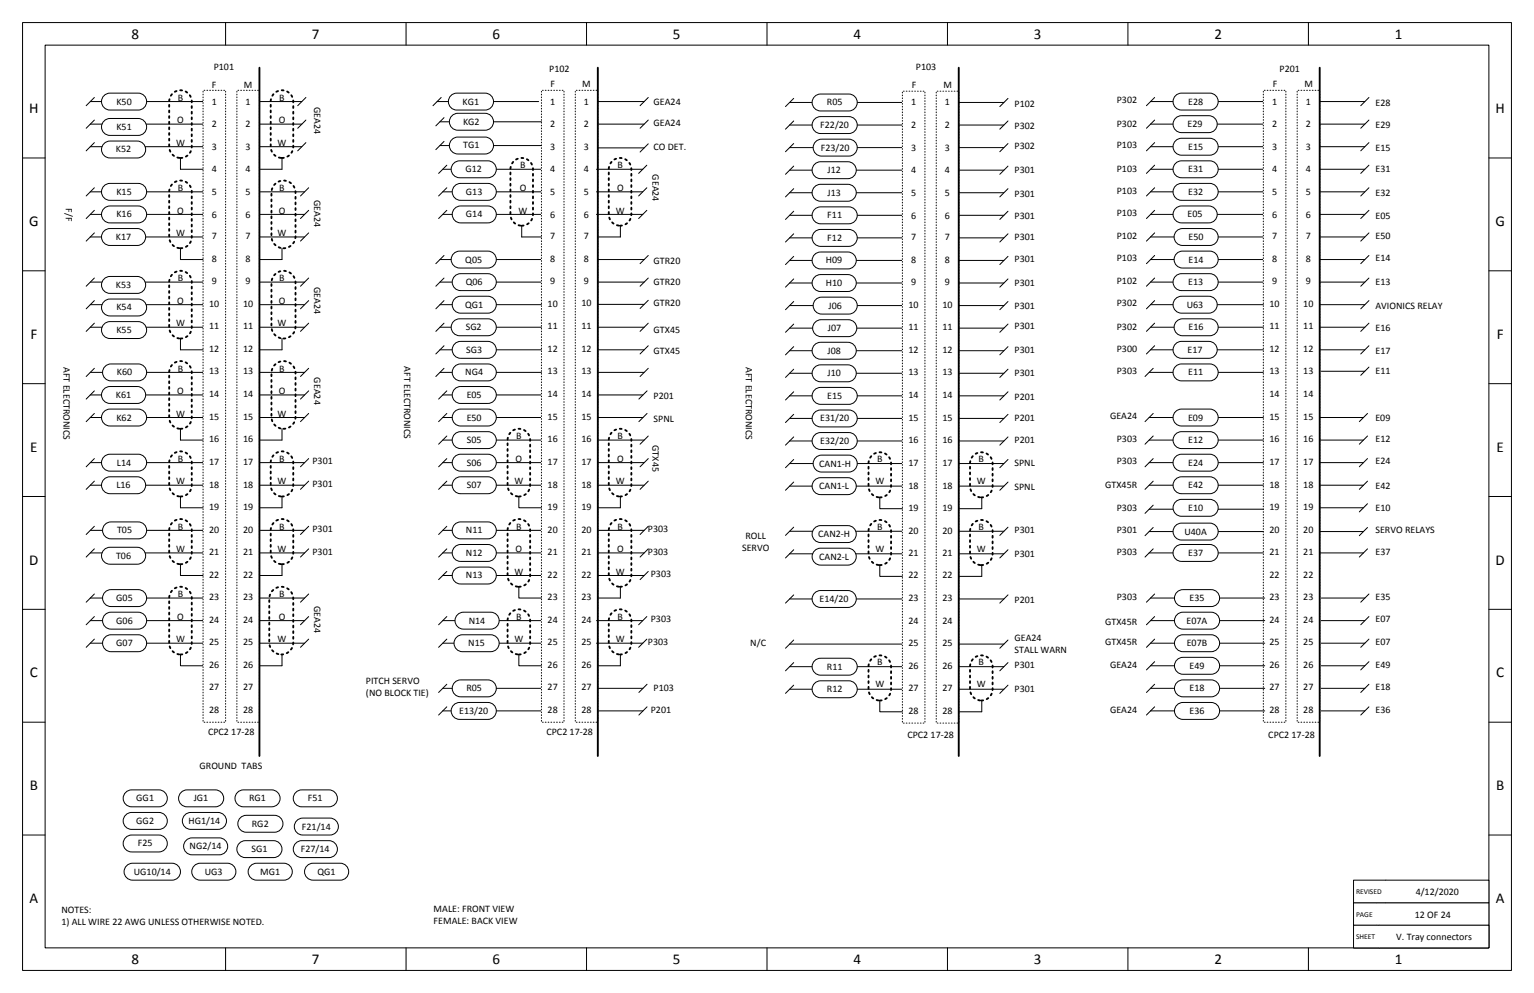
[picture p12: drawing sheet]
<svg xmlns="http://www.w3.org/2000/svg" width="432mm" height="279mm" viewBox="0 0 432 279" stroke-linecap="round" stroke-linejoin="round" font-family="sans-serif">
<defs><g id="words">
<g font-size="4.2">
<text x="37" y="11">8</text>
<text x="87.8" y="11">7</text>
<text x="138.6" y="11">6</text>
<text x="189.4" y="11">5</text>
<text x="240.2" y="11">4</text>
<text x="291" y="11">3</text>
<text x="341.8" y="11">2</text>
<text x="392.6" y="11">1</text>
<text x="8.2" y="31.8">H</text>
<text x="421" y="31.8">H</text>
<text x="8.2" y="63.6">G</text>
<text x="420.9" y="63.6">G</text>
<text x="8.6" y="95.3">F</text>
<text x="421.3" y="95.3">F</text>
<text x="8.5" y="127.1">E</text>
<text x="421.2" y="127.1">E</text>
<text x="8.2" y="158.8">D</text>
<text x="421" y="158.8">D</text>
<text x="8.4" y="190.6">C</text>
<text x="421.2" y="190.6">C</text>
<text x="8.4" y="222.3">B</text>
<text x="421.1" y="222.3">B</text>
<text x="8.3" y="254.1">A</text>
<text x="421" y="254.1">A</text>
<text x="37" y="271.4">8</text>
<text x="87.8" y="271.4">7</text>
<text x="138.6" y="271.4">6</text>
<text x="189.4" y="271.4">5</text>
<text x="240.2" y="271.4">4</text>
<text x="291" y="271.4">3</text>
<text x="341.8" y="271.4">2</text>
<text x="392.6" y="271.4">1</text>
</g>
<g font-size="2.8">
<text x="60.2" y="19.6">P101</text>
<text x="154.6" y="20.2">P102</text>
<text x="257.8" y="19.6">P103</text>
<text x="360.2" y="20.2">P201</text>
<text x="32.8" y="29.4">K50</text>
<text x="50" y="28.3">B</text>
<text x="59.6" y="29.4">1</text>
<text x="59.7" y="24.8">F</text>
<text x="68.6" y="24.8">M</text>
<text x="69.1" y="29.4">1</text>
<text x="78.6" y="28.3">B</text>
<text x="88.4" y="30" transform="rotate(90 88.4 30)">GEA24</text>
<text x="130.2" y="29.4">KG1</text>
<text x="154.9" y="29.4">1</text>
<text x="154.9" y="24.5">F</text>
<text x="163.9" y="24.5">M</text>
<text x="164.4" y="29.4">1</text>
<text x="184" y="29.4">GEA24</text>
<text x="232.7" y="29.7">R05</text>
<text x="256.5" y="29.7">1</text>
<text x="256.6" y="24.8">F</text>
<text x="265.6" y="24.8">M</text>
<text x="266" y="29.7">1</text>
<text x="285.6" y="30">P102</text>
<text x="314.3" y="29.1">P302</text>
<text x="334.4" y="29.4">E28</text>
<text x="358.1" y="29.4">1</text>
<text x="358.2" y="24.5">F</text>
<text x="367.2" y="24.5">M</text>
<text x="367.6" y="29.4">1</text>
<text x="387.2" y="29.8">E28</text>
<text x="49.9" y="34.7">O</text>
<text x="59.6" y="35.8">2</text>
<text x="69.1" y="35.8">2</text>
<text x="78.4" y="34.7">O</text>
<text x="130.4" y="35.1">KG2</text>
<text x="154.9" y="35.8">2</text>
<text x="164.4" y="35.8">2</text>
<text x="184" y="35.4">GEA24</text>
<text x="314.3" y="35.8">P302</text>
<text x="334.3" y="35.8">E29</text>
<text x="358.1" y="35.8">2</text>
<text x="367.6" y="35.8">2</text>
<text x="32.8" y="36.6">K51</text>
<text x="49.6" y="41">W</text>
<text x="78.1" y="41">W</text>
<text x="130.4" y="41.8">TG1</text>
<text x="230.9" y="36">F22/20</text>
<text x="256.5" y="36">2</text>
<text x="266" y="36">2</text>
<text x="285.6" y="36.3">P302</text>
<text x="314.3" y="41.8">P103</text>
<text x="387.2" y="36.1">E29</text>
<text x="32.6" y="42.9">K52</text>
<text x="59.6" y="42.1">3</text>
<text x="69.1" y="42.1">3</text>
<text x="146.5" y="47.4">B</text>
<text x="154.9" y="42.1">3</text>
<text x="164.4" y="42.1">3</text>
<text x="173.9" y="47.4">B</text>
<text x="184" y="42.1">CO DET.</text>
<text x="231" y="42.4">F23/20</text>
<text x="256.5" y="42.4">3</text>
<text x="266" y="42.4">3</text>
<text x="285.6" y="42">P302</text>
<text x="334.4" y="42.1">E15</text>
<text x="358.1" y="42.1">3</text>
<text x="367.6" y="42.1">3</text>
<text x="387.2" y="42.5">E15</text>
<text x="50" y="53.7">B</text>
<text x="59.6" y="48.5">4</text>
<text x="69.1" y="48.5">4</text>
<text x="78.6" y="53.7">B</text>
<text x="131" y="48.5">G12</text>
<text x="146.3" y="53.7">O</text>
<text x="154.9" y="48.5">4</text>
<text x="164.4" y="48.5">4</text>
<text x="173.7" y="53.7">O</text>
<text x="183.6" y="49" transform="rotate(90 183.6 49)">GEA24</text>
<text x="232.9" y="48.7">J12</text>
<text x="256.5" y="48.7">4</text>
<text x="266" y="48.7">4</text>
<text x="285.6" y="48.7">P301</text>
<text x="314.3" y="48.5">P103</text>
<text x="334.4" y="48.5">E31</text>
<text x="358.1" y="48.5">4</text>
<text x="367.6" y="48.5">4</text>
<text x="387.2" y="48.5">E31</text>
<text x="18.5" y="58.6" transform="rotate(90 18.5 58.6)">F/F</text>
<text x="32.8" y="54.8">K15</text>
<text x="59.6" y="54.8">5</text>
<text x="69.1" y="54.8">5</text>
<text x="88.4" y="56.2" transform="rotate(90 88.4 56.2)">GEA24</text>
<text x="131.2" y="54.8">G13</text>
<text x="154.9" y="54.8">5</text>
<text x="164.4" y="54.8">5</text>
<text x="232.9" y="55.1">J13</text>
<text x="256.5" y="55.1">5</text>
<text x="266" y="55.1">5</text>
<text x="285.6" y="55.4">P301</text>
<text x="314.3" y="54.5">P103</text>
<text x="334.4" y="54.8">E32</text>
<text x="358.1" y="54.8">5</text>
<text x="367.6" y="54.8">5</text>
<text x="387.2" y="55.2">E32</text>
<text x="32.8" y="61.2">K16</text>
<text x="49.9" y="60.1">O</text>
<text x="59.6" y="61.3">6</text>
<text x="69.1" y="61.3">6</text>
<text x="78.4" y="60.1">O</text>
<text x="131.2" y="61.2">G14</text>
<text x="146" y="60.1">W</text>
<text x="154.9" y="61.3">6</text>
<text x="164.4" y="61.3">6</text>
<text x="173.4" y="60.1">W</text>
<text x="232.9" y="61.4">F11</text>
<text x="256.5" y="61.5">6</text>
<text x="266" y="61.5">6</text>
<text x="285.6" y="61.7">P301</text>
<text x="314.3" y="60.8">P103</text>
<text x="334.3" y="61.2">E05</text>
<text x="358.1" y="61.3">6</text>
<text x="367.6" y="61.3">6</text>
<text x="387.2" y="61.5">E05</text>
<text x="32.6" y="67.5">K17</text>
<text x="49.6" y="66.4">W</text>
<text x="59.6" y="67.3">7</text>
<text x="69.1" y="67.3">7</text>
<text x="78.1" y="66.4">W</text>
<text x="154.9" y="67.3">7</text>
<text x="164.4" y="67.3">7</text>
<text x="232.9" y="67.8">F12</text>
<text x="256.5" y="67.5">7</text>
<text x="266" y="67.5">7</text>
<text x="285.6" y="67.4">P301</text>
<text x="314.3" y="67.2">P102</text>
<text x="334.6" y="67.5">E50</text>
<text x="358.1" y="67.3">7</text>
<text x="367.6" y="67.3">7</text>
<text x="387.2" y="67.2">E50</text>
<text x="59.6" y="73.6">8</text>
<text x="69.1" y="73.6">8</text>
<text x="131" y="73.9">Q05</text>
<text x="154.9" y="73.6">8</text>
<text x="164.4" y="73.6">8</text>
<text x="184" y="74.2">GTR20</text>
<text x="232.5" y="74.1">H09</text>
<text x="256.5" y="73.9">8</text>
<text x="266" y="73.9">8</text>
<text x="285.6" y="73.8">P301</text>
<text x="314.3" y="73.5">P103</text>
<text x="334.6" y="73.9">E14</text>
<text x="358.1" y="73.6">8</text>
<text x="367.6" y="73.6">8</text>
<text x="387.2" y="73.5">E14</text>
<text x="32.6" y="81">K53</text>
<text x="50" y="79.1">B</text>
<text x="59.6" y="80">9</text>
<text x="69.1" y="80">9</text>
<text x="78.6" y="79.1">B</text>
<text x="88.4" y="80.8" transform="rotate(90 88.4 80.8)">GEA24</text>
<text x="131.1" y="80.2">Q06</text>
<text x="154.9" y="80">9</text>
<text x="164.4" y="80">9</text>
<text x="184" y="80.2">GTR20</text>
<text x="232.5" y="80.5">H10</text>
<text x="256.5" y="80.2">9</text>
<text x="266" y="80.2">9</text>
<text x="285.6" y="80.5">P301</text>
<text x="314.3" y="79.9">P102</text>
<text x="334.4" y="80.2">E13</text>
<text x="358.1" y="80">9</text>
<text x="367.6" y="80">9</text>
<text x="387.2" y="80.2">E13</text>
<text x="32.8" y="87.4">K54</text>
<text x="49.9" y="85.5">O</text>
<text x="58.9" y="86.3">10</text>
<text x="68.4" y="86.3">10</text>
<text x="78.4" y="85.5">O</text>
<text x="130.9" y="86.6">QG1</text>
<text x="154.1" y="86.3">10</text>
<text x="163.7" y="86.1">10</text>
<text x="184" y="86.2">GTR20</text>
<text x="233.2" y="86.8">J06</text>
<text x="255.7" y="86.6">10</text>
<text x="265.3" y="86.6">10</text>
<text x="285.6" y="86.8">P301</text>
<text x="314.3" y="86.2">P302</text>
<text x="334.1" y="86.6">U63</text>
<text x="357.3" y="86.3">10</text>
<text x="366.9" y="86.3">10</text>
<text x="387.2" y="86.9">AVIONICS RELAY</text>
<text x="32.8" y="93.7">K55</text>
<text x="49.6" y="91.8">W</text>
<text x="58.9" y="92.7">11</text>
<text x="68.4" y="92.7">11</text>
<text x="78.1" y="91.8">W</text>
<text x="131.1" y="92.9">SG2</text>
<text x="154.1" y="92.7">11</text>
<text x="163.7" y="92.7">11</text>
<text x="184" y="93.6">GTX45</text>
<text x="233.1" y="93.2">J07</text>
<text x="255.7" y="92.9">11</text>
<text x="265.3" y="92.9">11</text>
<text x="285.6" y="92.5">P301</text>
<text x="314.3" y="92.9">P302</text>
<text x="334.6" y="92.9">E16</text>
<text x="357.3" y="92.7">11</text>
<text x="366.9" y="92.7">11</text>
<text x="387.2" y="93.3">E16</text>
<text x="58.9" y="99.1">12</text>
<text x="68.4" y="99.1">12</text>
<text x="131.2" y="99.3">SG3</text>
<text x="154.1" y="99.1">12</text>
<text x="163.7" y="99.1">12</text>
<text x="184" y="99.6">GTX45</text>
<text x="232.9" y="99.5">J08</text>
<text x="255.7" y="99.4">12</text>
<text x="265.3" y="99.4">12</text>
<text x="285.6" y="99.2">P301</text>
<text x="314.3" y="98.9">P300</text>
<text x="334.3" y="99.3">E17</text>
<text x="357.3" y="99.1">12</text>
<text x="366.9" y="99.1">12</text>
<text x="387.2" y="99.6">E17</text>
<text x="17.9" y="103.3" transform="rotate(90 17.9 103.3)">AFT ELECTRONICS</text>
<text x="32.9" y="105.6">K60</text>
<text x="50" y="104.5">B</text>
<text x="58.9" y="105.4">13</text>
<text x="68.4" y="105.4">13</text>
<text x="78.6" y="104.5">B</text>
<text x="88.4" y="106.2" transform="rotate(90 88.4 106.2)">GEA24</text>
<text x="113.8" y="103" transform="rotate(90 113.8 103)">AFT ELECTRONICS</text>
<text x="131" y="105.6">NG4</text>
<text x="154.1" y="105.4">13</text>
<text x="163.7" y="105.4">13</text>
<text x="210" y="103.3" transform="rotate(90 210 103.3)">AFT ELECTRONICS</text>
<text x="232.9" y="105.9">J10</text>
<text x="255.7" y="105.6">13</text>
<text x="265.3" y="105.6">13</text>
<text x="285.6" y="105.9">P301</text>
<text x="314.3" y="105.3">P303</text>
<text x="334.4" y="105.6">E11</text>
<text x="357.3" y="105.4">13</text>
<text x="366.9" y="105.4">13</text>
<text x="387.2" y="105.3">E11</text>
<text x="32.6" y="112">K61</text>
<text x="49.9" y="110.9">O</text>
<text x="58.9" y="111.7">14</text>
<text x="68.4" y="111.7">14</text>
<text x="78.4" y="110.9">O</text>
<text x="131.4" y="112">E05</text>
<text x="154.1" y="111.7">14</text>
<text x="163.7" y="111.7">14</text>
<text x="184" y="112.3">P201</text>
<text x="232.8" y="112.2">E15</text>
<text x="255.7" y="112">14</text>
<text x="265.3" y="112">14</text>
<text x="285.6" y="112.5">P201</text>
<text x="357.3" y="111.7">14</text>
<text x="366.9" y="111.7">14</text>
<text x="32.8" y="118.3">K62</text>
<text x="49.6" y="117.2">W</text>
<text x="58.9" y="118.1">15</text>
<text x="68.4" y="118.1">15</text>
<text x="78.1" y="117.2">W</text>
<text x="131.4" y="118.3">E50</text>
<text x="154.1" y="118.1">15</text>
<text x="163.7" y="118.1">15</text>
<text x="184" y="118.7">SPNL</text>
<text x="230.9" y="118.6">E31/20</text>
<text x="255.7" y="118.3">15</text>
<text x="265.3" y="118.3">15</text>
<text x="285.6" y="118.6">P201</text>
<text x="312.5" y="118">GEA24</text>
<text x="334.4" y="118.3">E09</text>
<text x="357.3" y="118.1">15</text>
<text x="366.9" y="118.1">15</text>
<text x="387.2" y="118.3">E09</text>
<text x="58.9" y="124.4">16</text>
<text x="68.4" y="124.4">16</text>
<text x="131.4" y="124.7">S05</text>
<text x="145.3" y="123.6">B</text>
<text x="154.1" y="124.4">16</text>
<text x="163.7" y="124.4">16</text>
<text x="173.9" y="123.6">B</text>
<text x="183.6" y="125.3" transform="rotate(90 183.6 125.3)">GTX45</text>
<text x="230.9" y="124.9">E32/20</text>
<text x="255.7" y="124.7">16</text>
<text x="265.3" y="124.7">16</text>
<text x="285.6" y="124.6">P201</text>
<text x="314.3" y="124.3">P303</text>
<text x="334.4" y="124.7">E12</text>
<text x="357.3" y="124.4">16</text>
<text x="366.9" y="124.4">16</text>
<text x="387.2" y="124.3">E12</text>
<text x="32.9" y="131">L14</text>
<text x="50" y="129.9">B</text>
<text x="58.9" y="130.8">17</text>
<text x="68.4" y="130.8">17</text>
<text x="78.6" y="129.9">B</text>
<text x="87.9" y="130.7">P301</text>
<text x="131.4" y="131">S06</text>
<text x="145.1" y="129.9">O</text>
<text x="154.1" y="130.8">17</text>
<text x="163.7" y="130.8">17</text>
<text x="173.7" y="129.9">O</text>
<text x="230.6" y="131.3">CAN1-H</text>
<text x="246.9" y="129.9">B</text>
<text x="255.7" y="131">17</text>
<text x="265.3" y="131">17</text>
<text x="275.5" y="129.9">B</text>
<text x="285.6" y="131.1">SPNL</text>
<text x="314.3" y="130.7">P303</text>
<text x="334.4" y="131">E24</text>
<text x="357.3" y="130.8">17</text>
<text x="366.9" y="130.8">17</text>
<text x="387.2" y="130.7">E24</text>
<text x="32.8" y="137.4">L16</text>
<text x="49.6" y="136.3">W</text>
<text x="58.9" y="137.2">18</text>
<text x="68.4" y="137.2">18</text>
<text x="78.1" y="136.3">W</text>
<text x="87.9" y="137">P301</text>
<text x="131.4" y="137.4">S07</text>
<text x="144.8" y="136.3">W</text>
<text x="154.1" y="137.2">18</text>
<text x="163.7" y="137.2">18</text>
<text x="173.4" y="136.3">W</text>
<text x="230.6" y="137.6">CAN1-L</text>
<text x="246.4" y="136.3">W</text>
<text x="255.7" y="137.5">18</text>
<text x="265.3" y="137.5">18</text>
<text x="275" y="136.3">W</text>
<text x="285.6" y="137.8">SPNL</text>
<text x="311.1" y="137.4">GTX45R</text>
<text x="334.4" y="137.4">E42</text>
<text x="357.3" y="137.2">18</text>
<text x="366.9" y="137.2">18</text>
<text x="387.2" y="137.7">E42</text>
<text x="58.9" y="143.5">19</text>
<text x="68.4" y="143.5">19</text>
<text x="154.1" y="143.5">19</text>
<text x="163.7" y="143.5">19</text>
<text x="255.7" y="143.7">19</text>
<text x="265.3" y="143.7">19</text>
<text x="314.3" y="143.7">P303</text>
<text x="334.4" y="143.7">E10</text>
<text x="357.3" y="143.5">19</text>
<text x="366.9" y="143.5">19</text>
<text x="387.2" y="143.7">E10</text>
<text x="50" y="149">B</text>
<text x="58.9" y="149.9">20</text>
<text x="68.4" y="149.9">20</text>
<text x="78.6" y="149">B</text>
<text x="87.9" y="149.7">P301</text>
<text x="145.3" y="149">B</text>
<text x="154.1" y="149.9">20</text>
<text x="163.7" y="149.9">20</text>
<text x="173.9" y="149">B</text>
<text x="182.4" y="149.7">P303</text>
<text x="246.9" y="149">B</text>
<text x="275.5" y="149">B</text>
<text x="285.6" y="150">P301</text>
<text x="357.3" y="149.9">20</text>
<text x="366.9" y="149.9">20</text>
<text x="33" y="150.1">T05</text>
<text x="49.6" y="155.3">W</text>
<text x="78.1" y="155.3">W</text>
<text x="131.1" y="150.1">N11</text>
<text x="145.1" y="155.3">O</text>
<text x="173.7" y="155.3">O</text>
<text x="208.9" y="154.9">SERVO</text>
<text x="209.8" y="151.6">ROLL</text>
<text x="230.3" y="151.1">CAN2-H</text>
<text x="246.4" y="155.3">W</text>
<text x="255.7" y="150.2">20</text>
<text x="265.3" y="150.2">20</text>
<text x="275" y="155.3">W</text>
<text x="314.3" y="150.1">P301</text>
<text x="333.4" y="150.4">U40A</text>
<text x="387.2" y="150.1">SERVO RELAYS</text>
<text x="32.7" y="157.2">T06</text>
<text x="58.9" y="156.2">21</text>
<text x="68.4" y="156.2">21</text>
<text x="87.9" y="156.1">P301</text>
<text x="131.1" y="156.4">N12</text>
<text x="144.8" y="161.7">W</text>
<text x="154.1" y="156.2">21</text>
<text x="163.7" y="156.2">21</text>
<text x="173.4" y="161.7">W</text>
<text x="182.4" y="156.1">P303</text>
<text x="230.6" y="157.5">CAN2-L</text>
<text x="255.7" y="156.4">21</text>
<text x="265.3" y="156.4">21</text>
<text x="285.6" y="156.7">P301</text>
<text x="314.3" y="156.1">P303</text>
<text x="334.4" y="156.4">E37</text>
<text x="357.3" y="156.2">21</text>
<text x="366.9" y="156.2">21</text>
<text x="387.2" y="156.1">E37</text>
<text x="58.9" y="162.5">22</text>
<text x="68.4" y="162.5">22</text>
<text x="131.1" y="162.8">N13</text>
<text x="154.1" y="162.5">22</text>
<text x="163.7" y="162.5">22</text>
<text x="183.2" y="162.4">P303</text>
<text x="255.7" y="162.8">22</text>
<text x="265.3" y="162.8">22</text>
<text x="357.3" y="162.5">22</text>
<text x="366.9" y="162.5">22</text>
<text x="32.7" y="169.1">G05</text>
<text x="50" y="168">B</text>
<text x="58.9" y="168.9">23</text>
<text x="68.4" y="168.9">23</text>
<text x="78.6" y="168">B</text>
<text x="88.4" y="170.5" transform="rotate(90 88.4 170.5)">GEA24</text>
<text x="154.1" y="168.9">23</text>
<text x="163.7" y="168.9">23</text>
<text x="230.7" y="169.4">E14/20</text>
<text x="255.7" y="169.1">23</text>
<text x="265.3" y="169.1">23</text>
<text x="285.6" y="169.7">P201</text>
<text x="314.3" y="168.8">P303</text>
<text x="334.8" y="169.1">E35</text>
<text x="357.3" y="168.9">23</text>
<text x="366.9" y="168.9">23</text>
<text x="387.2" y="168.8">E35</text>
<text x="32.7" y="175.5">G06</text>
<text x="49.9" y="174.4">O</text>
<text x="58.9" y="175.2">24</text>
<text x="68.4" y="175.2">24</text>
<text x="78.4" y="174.4">O</text>
<text x="132" y="175.5">N14</text>
<text x="145.3" y="174.4">B</text>
<text x="154.1" y="175.2">24</text>
<text x="163.7" y="175.2">24</text>
<text x="173.9" y="174.4">B</text>
<text x="183.2" y="175.1">P303</text>
<text x="255.7" y="175.5">24</text>
<text x="265.3" y="175.5">24</text>
<text x="311.1" y="175.8">GTX45R</text>
<text x="334" y="175.5">E07A</text>
<text x="357.3" y="175.2">24</text>
<text x="366.9" y="175.2">24</text>
<text x="387.2" y="175.1">E07</text>
<text x="32.7" y="181.8">G07</text>
<text x="49.6" y="180.7">W</text>
<text x="58.9" y="181.6">25</text>
<text x="68.4" y="181.6">25</text>
<text x="78.1" y="180.7">W</text>
<text x="131.8" y="181.8">N15</text>
<text x="144.8" y="180.7">W</text>
<text x="154.1" y="181.6">25</text>
<text x="163.7" y="181.6">25</text>
<text x="173.4" y="180.7">W</text>
<text x="182.4" y="181.5">P303</text>
<text x="211.2" y="181.8">N/C</text>
<text x="255.7" y="181.8">25</text>
<text x="265.3" y="181.8">25</text>
<text x="285.6" y="180.4">GEA24</text>
<text x="285.6" y="183.8">STALL WARN</text>
<text x="311.1" y="181.5">GTX45R</text>
<text x="334.1" y="181.8">E07B</text>
<text x="357.3" y="181.6">25</text>
<text x="366.9" y="181.6">25</text>
<text x="387.2" y="181.5">E07</text>
<text x="58.9" y="188">26</text>
<text x="68.4" y="188">26</text>
<text x="154.1" y="188">26</text>
<text x="163.7" y="188">26</text>
<text x="232.7" y="188.4">R11</text>
<text x="246.9" y="187.1">B</text>
<text x="255.7" y="188.3">26</text>
<text x="265.3" y="188.3">26</text>
<text x="275.5" y="187.1">B</text>
<text x="285.6" y="188.1">P301</text>
<text x="312.5" y="187.8">GEA24</text>
<text x="334.8" y="188.2">E49</text>
<text x="357.3" y="188">26</text>
<text x="366.9" y="188">26</text>
<text x="387.2" y="187.8">E49</text>
<text x="58.9" y="194.3">27</text>
<text x="68.4" y="194.3">27</text>
<text x="103" y="192.5">PITCH SERVO</text>
<text x="103" y="195.9">(NO BLOCK TIE)</text>
<text x="131.3" y="194.5">R05</text>
<text x="154.1" y="194.3">27</text>
<text x="163.7" y="194.3">27</text>
<text x="184" y="194.5">P103</text>
<text x="232.7" y="194.8">R12</text>
<text x="246.4" y="193.4">W</text>
<text x="255.7" y="194.5">27</text>
<text x="265.3" y="194.5">27</text>
<text x="275" y="193.4">W</text>
<text x="285.6" y="194.8">P301</text>
<text x="334.8" y="194.5">E18</text>
<text x="357.3" y="194.3">27</text>
<text x="366.9" y="194.3">27</text>
<text x="387.2" y="194.2">E18</text>
<text x="58.9" y="200.7">28</text>
<text x="68.4" y="200.7">28</text>
<text x="129.3" y="200.9">E13/20</text>
<text x="154.1" y="200.7">28</text>
<text x="163.7" y="200.7">28</text>
<text x="183.2" y="200.5">P201</text>
<text x="255.7" y="201">28</text>
<text x="265.3" y="201">28</text>
<text x="312.5" y="200.5">GEA24</text>
<text x="334.8" y="200.9">E36</text>
<text x="357.3" y="200.7">28</text>
<text x="366.9" y="200.7">28</text>
<text x="387.2" y="200.5">E36</text>
<text x="58.6" y="206.9">CPC2 17-28</text>
<text x="153.8" y="206.9">CPC2 17-28</text>
<text x="255.4" y="207.6">CPC2 17-28</text>
<text x="357" y="207.6">CPC2 17-28</text>
<text x="56.2" y="216.4">GROUND TABS</text>
<text x="38.4" y="225.5">GG1</text>
<text x="54.5" y="225.5">JG1</text>
<text x="70.1" y="225.5">RG1</text>
<text x="86.7" y="225.5">F51</text>
<text x="38.4" y="231.8">GG2</text>
<text x="53.1" y="231.8">HG1/14</text>
<text x="70.9" y="232.6">RG2</text>
<text x="85" y="233.4">F21/14</text>
<text x="38.8" y="238.2">F25</text>
<text x="53.4" y="239">NG2/14</text>
<text x="70.8" y="239.8">SG1</text>
<text x="84.7" y="239.8">F27/14</text>
<text x="37.7" y="246.1">UG10/14</text>
<text x="57.7" y="246.1">UG3</text>
<text x="73.2" y="246.1">MG1</text>
<text x="89.4" y="246.1">QG1</text>
<text x="398.5" y="251.8">4/12/2020</text>
<text x="17.3" y="257">NOTES:</text>
<text x="122.1" y="256.7">MALE: FRONT VIEW</text>
<text x="17.3" y="260.4">1) ALL WIRE 22 AWG UNLESS OTHERWISE NOTED.</text>
<text x="122.1" y="260.1">FEMALE: BACK VIEW</text>
<text x="398.3" y="258.2">12 OF 24</text>
<text x="393" y="264.5">V. Tray connectors</text>
</g>
<g font-size="2.1">
<text x="381.7" y="251.6">REVISED</text>
<text x="381.7" y="257.9">PAGE</text>
<text x="381.7" y="264.3">SHEET</text>
</g>
</g></defs>
<g fill="none" stroke="#000" stroke-width=".28">
<path d="M6.3 6.3h419.1v266.7h-419.1zM12.7 12.7h406.4v254h-406.4zM63.5 6.3v6.4M114.3 6.3v6.4M165.1 6.3v6.4M215.9 6.3v6.4M266.7 6.3v6.4M317.5 6.3v6.4M368.3 6.3v6.4M25.4 34.9h31.7M25.4 28.6h31.7M26.6 33.8l-2.3 2.3"/>
<path d="M26.6 27.4l-2.3 2.3M222.2 35.2h31.8M222.2 28.8h31.8M223.4 34l-2.3 2.3M223.4 27.7l-2.3 2.3M6.3 44.4h6.4M25.4 54h31.7M25.4 41.3h31.7M26.6 59.2l-2.3 2.3M26.6 52.8l-2.3 2.3M26.6 40.1l-2.3 2.3M124.6 54h28.6"/>
<path d="M124.6 47.6h28.6M125.8 59.2l-2.3 2.3M125.8 52.8l-2.3 2.3M125.8 46.5l-2.3 2.3M222.2 54.2h31.8M222.2 47.9h31.8M222.2 41.5h31.8M223.4 59.4l-2.3 2.3M223.4 53.1l-2.3 2.3M223.4 46.7l-2.3 2.3M223.4 40.4l-2.3 2.3M419.1 44.4h6.3"/>
<path d="M6.3 76.2h6.4M25.4 79.4h31.7M25.4 66.7h31.7M25.4 60.3h31.7M26.6 78.2l-2.3 2.3M26.6 65.5l-2.3 2.3M123.8 73h28.6M123.8 79.4h28.6M124.6 60.3h28.6M125 71.9l-2.3 2.3M125 78.2l-2.3 2.3M168.3 79.4h13"/>
<path d="M168.3 73h13M182.5 78.2l-2.3 2.3M182.5 71.9l-2.3 2.3M222.2 79.6h31.8M222.2 73.3h31.8M222.2 66.9h31.8M222.2 60.6h31.8M223.4 78.5l-2.3 2.3M223.4 72.1l-2.3 2.3M223.4 65.8l-2.3 2.3M419.1 76.2h6.3M25.4 92.1h31.7"/>
<path d="M25.4 85.7h31.7M26.6 90.9l-2.3 2.3M26.6 84.6l-2.3 2.3M222.2 98.7h31.8M222.2 92.3h31.8M222.2 86h31.8M223.4 97.5l-2.3 2.3M223.4 91.2l-2.3 2.3M223.4 84.8l-2.3 2.3M6.3 107.9h6.4M25.4 117.5h31.7M25.4 111.1h31.7"/>
<path d="M25.4 104.8h31.7M26.6 116.3l-2.3 2.3M26.6 110l-2.3 2.3M26.6 103.6l-2.3 2.3M124.6 117.5h28.6M124.6 111.1h28.6M125.8 116.3l-2.3 2.3M125.8 110l-2.3 2.3M222.2 117.7h31.8M222.2 111.4h31.8M222.2 105h31.8M223.4 116.6l-2.3 2.3"/>
<path d="M223.4 110.2l-2.3 2.3M223.4 103.9l-2.3 2.3M419.1 107.9h6.3M6.3 139.7h6.4M25.4 136.5h31.7M25.4 130.2h31.7M26.6 135.4l-2.3 2.3M26.6 129l-2.3 2.3M124.6 136.5h28.6M124.6 130.2h28.6M124.6 123.8h28.6M125.8 135.4l-2.3 2.3"/>
<path d="M125.8 129l-2.3 2.3M125.8 122.7l-2.3 2.3M222.2 136.8h31.8M222.2 130.4h31.8M222.2 124.1h31.8M223.4 135.6l-2.3 2.3M223.4 129.3l-2.3 2.3M223.4 122.9l-2.3 2.3M419.1 139.7h6.3M25.4 155.6h31.7M25.4 149.2h31.7M26.6 154.4l-2.3 2.3"/>
<path d="M26.6 148.1l-2.3 2.3M124.6 155.6h28.6M124.6 149.2h28.6M125.8 154.4l-2.3 2.3M125.8 148.1l-2.3 2.3M222.2 155.8h31.8M222.2 149.5h31.8M223.4 154.7l-2.3 2.3M223.4 148.3l-2.3 2.3M6.3 171.4h6.4M25.4 174.6h31.7M25.4 168.3h31.7"/>
<path d="M26.6 179.8l-2.3 2.3M26.6 173.5l-2.3 2.3M26.6 167.1l-2.3 2.3M124.6 174.6h28.6M124.6 161.9h28.6M125.8 179.8l-2.3 2.3M125.8 173.5l-2.3 2.3M125.8 160.8l-2.3 2.3M222.2 168.5h31.8M223.4 167.4l-2.3 2.3M419.1 171.4h6.3M25.4 181h31.7"/>
<path d="M124.6 181h28.6M124.6 193.7h28.6M125.8 198.9l-2.3 2.3M125.8 192.5l-2.3 2.3M222.2 193.9h31.8M222.2 187.6h31.8M222.2 181.2h31.8M223.4 192.8l-2.3 2.3M223.4 186.4l-2.3 2.3M223.4 180.1l-2.3 2.3M6.3 203.2h6.4M124.6 200h28.6"/>
<path d="M419.1 203.2h6.3M6.3 234.9h6.4M419.1 234.9h6.3M63.5 266.7v6.4M114.3 266.7v6.4M165.1 266.7v6.4M215.9 266.7v6.4M266.7 266.7v6.4M317.5 266.7v6.4M368.3 266.7v6.4"/>
</g>
<path d="M35.6 229.1l1.5-.5h7.6a2.38 2.38 0 0 1 2.4 2.4 2.38 2.38 0 0 1-2.4 2.4h-7.6a2.37 2.37 0 0 1-2.3-1.6 2.37 2.37 0 0 1 .8-2.7z" fill-rule="evenodd" fill="#fff"/>
<path d="M35.6 229.1l1.5-.5h7.6a2.38 2.38 0 0 1 2.4 2.4 2.38 2.38 0 0 1-2.4 2.4h-7.6a2.37 2.37 0 0 1-2.3-1.6 2.37 2.37 0 0 1 .8-2.7z" fill="none" stroke="#000" stroke-width=".28"/>
<path d="M35.6 222.8l1.5-.6h7.6a2.38 2.38 0 0 1 2.4 2.4 2.38 2.38 0 0 1-2.4 2.4h-7.6a2.37 2.37 0 0 1-2.3-1.6 2.37 2.37 0 0 1 .8-2.6z" fill-rule="evenodd" fill="#fff"/>
<path d="M35.6 222.8l1.5-.6h7.6a2.38 2.38 0 0 1 2.4 2.4 2.38 2.38 0 0 1-2.4 2.4h-7.6a2.37 2.37 0 0 1-2.3-1.6 2.37 2.37 0 0 1 .8-2.6z" fill="none" stroke="#000" stroke-width=".28"/>
<path d="M52.2 229.1l1.5-.5h7.7a2.38 2.38 0 0 1 2.4 2.4 2.38 2.38 0 0 1-2.4 2.4h-7.7a2.38 2.38 0 0 1-2.2-1.6 2.38 2.38 0 0 1 .7-2.7z" fill-rule="evenodd" fill="#fff"/>
<path d="M52.2 229.1l1.5-.5h7.7a2.38 2.38 0 0 1 2.4 2.4 2.38 2.38 0 0 1-2.4 2.4h-7.7a2.38 2.38 0 0 1-2.2-1.6 2.38 2.38 0 0 1 .7-2.7z" fill="none" stroke="#000" stroke-width=".28"/>
<path d="M51.2 222.8l1.5-.6h7.9a2.38 2.38 0 0 1 2.4 2.4 2.38 2.38 0 0 1-2.4 2.4h-7.9a2.38 2.38 0 0 1-2.3-1.6 2.38 2.38 0 0 1 .8-2.6z" fill-rule="evenodd" fill="#fff"/>
<path d="M51.2 222.8l1.5-.6h7.9a2.38 2.38 0 0 1 2.4 2.4 2.38 2.38 0 0 1-2.4 2.4h-7.9a2.38 2.38 0 0 1-2.3-1.6 2.38 2.38 0 0 1 .8-2.6z" fill="none" stroke="#000" stroke-width=".28"/>
<path d="M35.6 235.5l1.5-.6h7.6a2.38 2.38 0 0 1 2.4 2.4 2.38 2.38 0 0 1-2.4 2.4h-7.6a2.37 2.37 0 0 1-2.3-1.6 2.37 2.37 0 0 1 .8-2.6z" fill-rule="evenodd" fill="#fff"/>
<path d="M35.6 235.5l1.5-.6h7.6a2.38 2.38 0 0 1 2.4 2.4 2.38 2.38 0 0 1-2.4 2.4h-7.6a2.37 2.37 0 0 1-2.3-1.6 2.37 2.37 0 0 1 .8-2.6z" fill="none" stroke="#000" stroke-width=".28"/>
<path d="M127.8 77.9a2.36 2.36 0 0 1 1.9-.9h7.6a2.38 2.38 0 0 1 2.4 2.4 2.38 2.38 0 0 1-2.4 2.4h-7.6a2.39 2.39 0 0 1-2.2-1.4 2.39 2.39 0 0 1 .3-2.5z" fill-rule="evenodd" fill="#fff"/>
<path d="M127.8 77.9a2.36 2.36 0 0 1 1.9-.9h7.6a2.38 2.38 0 0 1 2.4 2.4 2.38 2.38 0 0 1-2.4 2.4h-7.6a2.39 2.39 0 0 1-2.2-1.4 2.39 2.39 0 0 1 .3-2.5z" fill="none" stroke="#000" stroke-width=".28"/>
<path d="M127.8 58.8a2.36 2.36 0 0 1 1.9-.8h7.6a2.38 2.38 0 0 1 2.4 2.3 2.38 2.38 0 0 1-2.4 2.4h-7.6a2.39 2.39 0 0 1-2.2-1.3 2.39 2.39 0 0 1 .3-2.6z" fill-rule="evenodd" fill="#fff"/>
<path d="M127.8 58.8a2.36 2.36 0 0 1 1.9-.8h7.6a2.38 2.38 0 0 1 2.4 2.3 2.38 2.38 0 0 1-2.4 2.4h-7.6a2.39 2.39 0 0 1-2.2-1.3 2.39 2.39 0 0 1 .3-2.6z" fill="none" stroke="#000" stroke-width=".28"/>
<path d="M29.4 103.3a2.36 2.36 0 0 1 1.8-.9h7.7a2.38 2.38 0 0 1 2.4 2.4 2.38 2.38 0 0 1-2.4 2.4h-7.7a2.39 2.39 0 0 1-2.1-1.4 2.39 2.39 0 0 1 .3-2.5z" fill-rule="evenodd" fill="#fff"/>
<path d="M29.4 103.3a2.36 2.36 0 0 1 1.8-.9h7.7a2.38 2.38 0 0 1 2.4 2.4 2.38 2.38 0 0 1-2.4 2.4h-7.7a2.39 2.39 0 0 1-2.1-1.4 2.39 2.39 0 0 1 .3-2.5z" fill="none" stroke="#000" stroke-width=".28"/>
<path d="M127.5 46.1a2.4 2.4 0 0 1 1.9-.8h7.9a2.38 2.38 0 0 1 2.4 2.3 2.38 2.38 0 0 1-2.4 2.4h-7.9a2.38 2.38 0 0 1-2.2-1.3 2.38 2.38 0 0 1 .3-2.6z" fill-rule="evenodd" fill="#fff"/>
<path d="M127.5 46.1a2.4 2.4 0 0 1 1.9-.8h7.9a2.38 2.38 0 0 1 2.4 2.3 2.38 2.38 0 0 1-2.4 2.4h-7.9a2.38 2.38 0 0 1-2.2-1.3 2.38 2.38 0 0 1 .3-2.6z" fill="none" stroke="#000" stroke-width=".28"/>
<path d="M127.8 52.5a2.36 2.36 0 0 1 1.9-.9h7.6a2.38 2.38 0 0 1 2.4 2.4 2.38 2.38 0 0 1-2.4 2.4h-7.6a2.39 2.39 0 0 1-2.2-1.4 2.39 2.39 0 0 1 .3-2.5z" fill-rule="evenodd" fill="#fff"/>
<path d="M127.8 52.5a2.36 2.36 0 0 1 1.9-.9h7.6a2.38 2.38 0 0 1 2.4 2.4 2.38 2.38 0 0 1-2.4 2.4h-7.6a2.39 2.39 0 0 1-2.2-1.4 2.39 2.39 0 0 1 .3-2.5z" fill="none" stroke="#000" stroke-width=".28"/>
<path d="M127.8 192.2a2.36 2.36 0 0 1 1.9-.9h7.6a2.38 2.38 0 0 1 2.4 2.4 2.38 2.38 0 0 1-2.4 2.4h-7.6a2.39 2.39 0 0 1-2.2-1.4 2.39 2.39 0 0 1 .3-2.5z" fill-rule="evenodd" fill="#fff"/>
<path d="M127.8 192.2a2.36 2.36 0 0 1 1.9-.9h7.6a2.38 2.38 0 0 1 2.4 2.4 2.38 2.38 0 0 1-2.4 2.4h-7.6a2.39 2.39 0 0 1-2.2-1.4 2.39 2.39 0 0 1 .3-2.5z" fill="none" stroke="#000" stroke-width=".28"/>
<path d="M29.4 173.1a2.36 2.36 0 0 1 1.8-.8h7.7a2.38 2.38 0 0 1 2.4 2.3 2.38 2.38 0 0 1-2.4 2.4h-7.7a2.39 2.39 0 0 1-2.1-1.3 2.39 2.39 0 0 1 .3-2.6z" fill-rule="evenodd" fill="#fff"/>
<path d="M29.4 173.1a2.36 2.36 0 0 1 1.8-.8h7.7a2.38 2.38 0 0 1 2.4 2.3 2.38 2.38 0 0 1-2.4 2.4h-7.7a2.39 2.39 0 0 1-2.1-1.3 2.39 2.39 0 0 1 .3-2.6z" fill="none" stroke="#000" stroke-width=".28"/>
<path d="M29.4 179.5a2.36 2.36 0 0 1 1.8-.9h7.7a2.38 2.38 0 0 1 2.4 2.4 2.38 2.38 0 0 1-2.4 2.4h-7.7a2.39 2.39 0 0 1-2.1-1.4 2.39 2.39 0 0 1 .3-2.5z" fill-rule="evenodd" fill="#fff"/>
<path d="M29.4 179.5a2.36 2.36 0 0 1 1.8-.9h7.7a2.38 2.38 0 0 1 2.4 2.4 2.38 2.38 0 0 1-2.4 2.4h-7.7a2.39 2.39 0 0 1-2.1-1.4 2.39 2.39 0 0 1 .3-2.5z" fill="none" stroke="#000" stroke-width=".28"/>
<path d="M127.5 198.5a2.4 2.4 0 0 1 1.9-.8h7.9a2.38 2.38 0 0 1 2.4 2.3 2.38 2.38 0 0 1-2.4 2.4h-7.9a2.38 2.38 0 0 1-2.2-1.3 2.38 2.38 0 0 1 .3-2.6z" fill-rule="evenodd" fill="#fff"/>
<path d="M127.5 198.5a2.4 2.4 0 0 1 1.9-.8h7.9a2.38 2.38 0 0 1 2.4 2.3 2.38 2.38 0 0 1-2.4 2.4h-7.9a2.38 2.38 0 0 1-2.2-1.3 2.38 2.38 0 0 1 .3-2.6z" fill="none" stroke="#000" stroke-width=".28"/>
<path d="M67.8 229.9l1.5-.5h8a2.38 2.38 0 0 1 2.4 2.4 2.38 2.38 0 0 1-2.4 2.4h-8a2.38 2.38 0 0 1-2.2-1.6 2.38 2.38 0 0 1 .7-2.7z" fill-rule="evenodd" fill="#fff"/>
<path d="M67.8 229.9l1.5-.5h8a2.38 2.38 0 0 1 2.4 2.4 2.38 2.38 0 0 1-2.4 2.4h-8a2.38 2.38 0 0 1-2.2-1.6 2.38 2.38 0 0 1 .7-2.7z" fill="none" stroke="#000" stroke-width=".28"/>
<path d="M29.4 166.8a2.36 2.36 0 0 1 1.8-.9h7.7a2.38 2.38 0 0 1 2.4 2.4 2.38 2.38 0 0 1-2.4 2.4h-7.7a2.39 2.39 0 0 1-2.1-1.4 2.39 2.39 0 0 1 .3-2.5z" fill-rule="evenodd" fill="#fff"/>
<path d="M29.4 166.8a2.36 2.36 0 0 1 1.8-.9h7.7a2.38 2.38 0 0 1 2.4 2.4 2.38 2.38 0 0 1-2.4 2.4h-7.7a2.39 2.39 0 0 1-2.1-1.4 2.39 2.39 0 0 1 .3-2.5z" fill="none" stroke="#000" stroke-width=".28"/>
<path d="M52.2 236.6a2.36 2.36 0 0 1 1.9-.8h7.6a2.38 2.38 0 0 1 2.4 2.3 2.38 2.38 0 0 1-2.4 2.4h-7.6a2.39 2.39 0 0 1-2.2-1.3 2.39 2.39 0 0 1 .3-2.6z" fill-rule="evenodd" fill="#fff"/>
<path d="M52.2 236.6a2.36 2.36 0 0 1 1.9-.8h7.6a2.38 2.38 0 0 1 2.4 2.3 2.38 2.38 0 0 1-2.4 2.4h-7.6a2.39 2.39 0 0 1-2.2-1.3 2.39 2.39 0 0 1 .3-2.6z" fill="none" stroke="#000" stroke-width=".28"/>
<path d="M127.8 147.7a2.36 2.36 0 0 1 1.9-.8h7.6a2.38 2.38 0 0 1 2.4 2.3 2.38 2.38 0 0 1-2.4 2.4h-7.6a2.39 2.39 0 0 1-2.2-1.3 2.39 2.39 0 0 1 .3-2.6z" fill-rule="evenodd" fill="#fff"/>
<path d="M127.8 147.7a2.36 2.36 0 0 1 1.9-.8h7.6a2.38 2.38 0 0 1 2.4 2.3 2.38 2.38 0 0 1-2.4 2.4h-7.6a2.39 2.39 0 0 1-2.2-1.3 2.39 2.39 0 0 1 .3-2.6z" fill="none" stroke="#000" stroke-width=".28"/>
<path d="M127.8 154.1a2.36 2.36 0 0 1 1.9-.9h7.6a2.38 2.38 0 0 1 2.4 2.4 2.38 2.38 0 0 1-2.4 2.4h-7.6a2.39 2.39 0 0 1-2.2-1.4 2.39 2.39 0 0 1 .3-2.5z" fill-rule="evenodd" fill="#fff"/>
<path d="M127.8 154.1a2.36 2.36 0 0 1 1.9-.9h7.6a2.38 2.38 0 0 1 2.4 2.4 2.38 2.38 0 0 1-2.4 2.4h-7.6a2.39 2.39 0 0 1-2.2-1.4 2.39 2.39 0 0 1 .3-2.5z" fill="none" stroke="#000" stroke-width=".28"/>
<path d="M127.8 160.4a2.36 2.36 0 0 1 1.9-.8h7.6a2.38 2.38 0 0 1 2.4 2.3 2.38 2.38 0 0 1-2.4 2.4h-7.6a2.39 2.39 0 0 1-2.2-1.3 2.39 2.39 0 0 1 .3-2.6z" fill-rule="evenodd" fill="#fff"/>
<path d="M127.8 160.4a2.36 2.36 0 0 1 1.9-.8h7.6a2.38 2.38 0 0 1 2.4 2.3 2.38 2.38 0 0 1-2.4 2.4h-7.6a2.39 2.39 0 0 1-2.2-1.3 2.39 2.39 0 0 1 .3-2.6z" fill="none" stroke="#000" stroke-width=".28"/>
<path d="M29.1 27.1a2.4 2.4 0 0 1 1.9-.9h7.9a2.38 2.38 0 0 1 2.4 2.4 2.38 2.38 0 0 1-2.4 2.4h-7.9a2.38 2.38 0 0 1-2.2-1.4 2.38 2.38 0 0 1 .3-2.5z" fill-rule="evenodd" fill="#fff"/>
<path d="M29.1 27.1a2.4 2.4 0 0 1 1.9-.9h7.9a2.38 2.38 0 0 1 2.4 2.4 2.38 2.38 0 0 1-2.4 2.4h-7.9a2.38 2.38 0 0 1-2.2-1.4 2.38 2.38 0 0 1 .3-2.5z" fill="none" stroke="#000" stroke-width=".28"/>
<path d="M29.1 34.2a2.39 2.39 0 0 1 1.9-.9h7.9a2.38 2.38 0 0 1 2.4 2.4 2.38 2.38 0 0 1-2.4 2.4h-7.9a2.37 2.37 0 0 1-2.2-1.3 2.37 2.37 0 0 1 .3-2.6z" fill-rule="evenodd" fill="#fff"/>
<path d="M29.1 34.2a2.39 2.39 0 0 1 1.9-.9h7.9a2.38 2.38 0 0 1 2.4 2.4 2.38 2.38 0 0 1-2.4 2.4h-7.9a2.37 2.37 0 0 1-2.2-1.3 2.37 2.37 0 0 1 .3-2.6z" fill="none" stroke="#000" stroke-width=".28"/>
<path d="M29.5 40.2l1.5-.5h7.6a2.38 2.38 0 0 1 2.4 2.4 2.38 2.38 0 0 1-2.4 2.3h-7.6a2.37 2.37 0 0 1-2.3-1.5 2.37 2.37 0 0 1 .8-2.7z" fill-rule="evenodd" fill="#fff"/>
<path d="M29.5 40.2l1.5-.5h7.6a2.38 2.38 0 0 1 2.4 2.4 2.38 2.38 0 0 1-2.4 2.3h-7.6a2.37 2.37 0 0 1-2.3-1.5 2.37 2.37 0 0 1 .8-2.7z" fill="none" stroke="#000" stroke-width=".28"/>
<path d="M128.6 173.1a2.4 2.4 0 0 1 1.9-.8h7.6a2.38 2.38 0 0 1 2.4 2.3 2.38 2.38 0 0 1-2.4 2.4h-7.6a2.38 2.38 0 0 1-2.2-1.3 2.38 2.38 0 0 1 .3-2.6z" fill-rule="evenodd" fill="#fff"/>
<path d="M128.6 173.1a2.4 2.4 0 0 1 1.9-.8h7.6a2.38 2.38 0 0 1 2.4 2.3 2.38 2.38 0 0 1-2.4 2.4h-7.6a2.38 2.38 0 0 1-2.2-1.3 2.38 2.38 0 0 1 .3-2.6z" fill="none" stroke="#000" stroke-width=".28"/>
<path d="M29.4 147.7a2.36 2.36 0 0 1 1.8-.8h7.7a2.38 2.38 0 0 1 2.4 2.3 2.38 2.38 0 0 1-2.4 2.4h-7.7a2.39 2.39 0 0 1-2.1-1.3 2.39 2.39 0 0 1 .3-2.6z" fill-rule="evenodd" fill="#fff"/>
<path d="M29.4 147.7a2.36 2.36 0 0 1 1.8-.8h7.7a2.38 2.38 0 0 1 2.4 2.3 2.38 2.38 0 0 1-2.4 2.4h-7.7a2.39 2.39 0 0 1-2.1-1.3 2.39 2.39 0 0 1 .3-2.6z" fill="none" stroke="#000" stroke-width=".28"/>
<path d="M29.5 154.5l1.5-.5h7.6a2.38 2.38 0 0 1 2.4 2.4 2.38 2.38 0 0 1-2.4 2.3h-7.6a2.37 2.37 0 0 1-2.3-1.5 2.37 2.37 0 0 1 .8-2.7z" fill-rule="evenodd" fill="#fff"/>
<path d="M29.5 154.5l1.5-.5h7.6a2.38 2.38 0 0 1 2.4 2.4 2.38 2.38 0 0 1-2.4 2.3h-7.6a2.37 2.37 0 0 1-2.3-1.5 2.37 2.37 0 0 1 .8-2.7z" fill="none" stroke="#000" stroke-width=".28"/>
<path d="M128.7 179.1l1.5-.5h7.9a2.38 2.38 0 0 1 2.4 2.4 2.38 2.38 0 0 1-2.4 2.4h-7.9a2.38 2.38 0 0 1-2.3-1.6 2.38 2.38 0 0 1 .8-2.7z" fill-rule="evenodd" fill="#fff"/>
<path d="M128.7 179.1l1.5-.5h7.9a2.38 2.38 0 0 1 2.4 2.4 2.38 2.38 0 0 1-2.4 2.4h-7.9a2.38 2.38 0 0 1-2.3-1.6 2.38 2.38 0 0 1 .8-2.7z" fill="none" stroke="#000" stroke-width=".28"/>
<path d="M29.1 128.7a2.4 2.4 0 0 1 1.9-.9h7.9a2.38 2.38 0 0 1 2.4 2.4 2.38 2.38 0 0 1-2.4 2.4h-7.9a2.38 2.38 0 0 1-2.2-1.4 2.38 2.38 0 0 1 .3-2.5z" fill-rule="evenodd" fill="#fff"/>
<path d="M29.1 128.7a2.4 2.4 0 0 1 1.9-.9h7.9a2.38 2.38 0 0 1 2.4 2.4 2.38 2.38 0 0 1-2.4 2.4h-7.9a2.38 2.38 0 0 1-2.2-1.4 2.38 2.38 0 0 1 .3-2.5z" fill="none" stroke="#000" stroke-width=".28"/>
<path d="M29.1 135a2.4 2.4 0 0 1 1.9-.8h7.6a2.38 2.38 0 0 1 2.4 2.3 2.38 2.38 0 0 1-2.4 2.4h-7.6a2.38 2.38 0 0 1-2.2-1.3 2.38 2.38 0 0 1 .3-2.6z" fill-rule="evenodd" fill="#fff"/>
<path d="M29.1 135a2.4 2.4 0 0 1 1.9-.8h7.6a2.38 2.38 0 0 1 2.4 2.3 2.38 2.38 0 0 1-2.4 2.4h-7.6a2.38 2.38 0 0 1-2.2-1.3 2.38 2.38 0 0 1 .3-2.6z" fill="none" stroke="#000" stroke-width=".28"/>
<path d="M29.5 78.3l1.5-.5h7.6a2.38 2.38 0 0 1 2.4 2.4 2.38 2.38 0 0 1-2.4 2.3h-7.6a2.37 2.37 0 0 1-2.3-1.5 2.37 2.37 0 0 1 .8-2.7z" fill-rule="evenodd" fill="#fff"/>
<path d="M29.5 78.3l1.5-.5h7.6a2.38 2.38 0 0 1 2.4 2.4 2.38 2.38 0 0 1-2.4 2.3h-7.6a2.37 2.37 0 0 1-2.3-1.5 2.37 2.37 0 0 1 .8-2.7z" fill="none" stroke="#000" stroke-width=".28"/>
<path d="M229.5 154.8l1.5-.6h7.7a2.38 2.38 0 0 1 2.3 2.4 2.38 2.38 0 0 1-2.3 2.4h-7.7a2.37 2.37 0 0 1-2.3-1.6 2.37 2.37 0 0 1 .8-2.6z" fill-rule="evenodd" fill="#fff"/>
<path d="M229.5 154.8l1.5-.6h7.7a2.38 2.38 0 0 1 2.3 2.4 2.38 2.38 0 0 1-2.3 2.4h-7.7a2.37 2.37 0 0 1-2.3-1.6 2.37 2.37 0 0 1 .8-2.6z" fill="none" stroke="#000" stroke-width=".28"/>
<path d="M229.1 167a2.4 2.4 0 0 1 1.9-.8h7.7a2.38 2.38 0 0 1 2.3 2.3 2.38 2.38 0 0 1-2.3 2.4h-7.7a2.39 2.39 0 0 1-2.2-1.3 2.39 2.39 0 0 1 .3-2.6z" fill-rule="evenodd" fill="#fff"/>
<path d="M229.1 167a2.4 2.4 0 0 1 1.9-.8h7.7a2.38 2.38 0 0 1 2.3 2.3 2.38 2.38 0 0 1-2.3 2.4h-7.7a2.39 2.39 0 0 1-2.2-1.3 2.39 2.39 0 0 1 .3-2.6z" fill="none" stroke="#000" stroke-width=".28"/>
<path d="M83.4 222.8l1.5-.6h7.7a2.38 2.38 0 0 1 2.4 2.4 2.38 2.38 0 0 1-2.4 2.4h-7.7a2.37 2.37 0 0 1-2.2-1.6 2.37 2.37 0 0 1 .7-2.6z" fill-rule="evenodd" fill="#fff"/>
<path d="M83.4 222.8l1.5-.6h7.7a2.38 2.38 0 0 1 2.4 2.4 2.38 2.38 0 0 1-2.4 2.4h-7.7a2.37 2.37 0 0 1-2.2-1.6 2.37 2.37 0 0 1 .7-2.6z" fill="none" stroke="#000" stroke-width=".28"/>
<path d="M29.1 85a2.39 2.39 0 0 1 1.9-.9h7.9a2.38 2.38 0 0 1 2.4 2.4 2.38 2.38 0 0 1-2.4 2.4h-7.9a2.37 2.37 0 0 1-2.2-1.3 2.37 2.37 0 0 1 .3-2.6z" fill-rule="evenodd" fill="#fff"/>
<path d="M29.1 85a2.39 2.39 0 0 1 1.9-.9h7.9a2.38 2.38 0 0 1 2.4 2.4 2.38 2.38 0 0 1-2.4 2.4h-7.9a2.37 2.37 0 0 1-2.2-1.3 2.37 2.37 0 0 1 .3-2.6z" fill="none" stroke="#000" stroke-width=".28"/>
<path d="M29.1 91.4a2.39 2.39 0 0 1 1.9-.9h7.9a2.38 2.38 0 0 1 2.4 2.4 2.38 2.38 0 0 1-2.4 2.3h-7.9a2.37 2.37 0 0 1-2.2-1.3 2.37 2.37 0 0 1 .3-2.5z" fill-rule="evenodd" fill="#fff"/>
<path d="M29.1 91.4a2.39 2.39 0 0 1 1.9-.9h7.9a2.38 2.38 0 0 1 2.4 2.4 2.38 2.38 0 0 1-2.4 2.3h-7.9a2.37 2.37 0 0 1-2.2-1.3 2.37 2.37 0 0 1 .3-2.5z" fill="none" stroke="#000" stroke-width=".28"/>
<path d="M229.5 148.4l1.5-.5h7.7a2.38 2.38 0 0 1 2.3 2.4 2.38 2.38 0 0 1-2.3 2.4h-7.7a2.37 2.37 0 0 1-2.3-1.6 2.37 2.37 0 0 1 .8-2.7z" fill-rule="evenodd" fill="#fff"/>
<path d="M229.5 148.4l1.5-.5h7.7a2.38 2.38 0 0 1 2.3 2.4 2.38 2.38 0 0 1-2.3 2.4h-7.7a2.37 2.37 0 0 1-2.3-1.6 2.37 2.37 0 0 1 .8-2.7z" fill="none" stroke="#000" stroke-width=".28"/>
<path d="M127.8 116a2.36 2.36 0 0 1 1.9-.9h7.6a2.38 2.38 0 0 1 2.4 2.4 2.38 2.38 0 0 1-2.4 2.4h-7.6a2.39 2.39 0 0 1-2.2-1.4 2.39 2.39 0 0 1 .3-2.5z" fill-rule="evenodd" fill="#fff"/>
<path d="M127.8 116a2.36 2.36 0 0 1 1.9-.9h7.6a2.38 2.38 0 0 1 2.4 2.4 2.38 2.38 0 0 1-2.4 2.4h-7.6a2.39 2.39 0 0 1-2.2-1.4 2.39 2.39 0 0 1 .3-2.5z" fill="none" stroke="#000" stroke-width=".28"/>
<path d="M127.8 122.3a2.36 2.36 0 0 1 1.9-.8h7.6a2.38 2.38 0 0 1 2.4 2.3 2.38 2.38 0 0 1-2.4 2.4h-7.6a2.39 2.39 0 0 1-2.2-1.3 2.39 2.39 0 0 1 .3-2.6z" fill-rule="evenodd" fill="#fff"/>
<path d="M127.8 122.3a2.36 2.36 0 0 1 1.9-.8h7.6a2.38 2.38 0 0 1 2.4 2.3 2.38 2.38 0 0 1-2.4 2.4h-7.6a2.39 2.39 0 0 1-2.2-1.3 2.39 2.39 0 0 1 .3-2.6z" fill="none" stroke="#000" stroke-width=".28"/>
<path d="M127.8 128.7a2.36 2.36 0 0 1 1.9-.9h7.6a2.38 2.38 0 0 1 2.4 2.4 2.38 2.38 0 0 1-2.4 2.4h-7.6a2.39 2.39 0 0 1-2.2-1.4 2.39 2.39 0 0 1 .3-2.5z" fill-rule="evenodd" fill="#fff"/>
<path d="M127.8 128.7a2.36 2.36 0 0 1 1.9-.9h7.6a2.38 2.38 0 0 1 2.4 2.4 2.38 2.38 0 0 1-2.4 2.4h-7.6a2.39 2.39 0 0 1-2.2-1.4 2.39 2.39 0 0 1 .3-2.5z" fill="none" stroke="#000" stroke-width=".28"/>
<path d="M67 222.8l1.5-.6h8a2.38 2.38 0 0 1 2.3 2.4 2.38 2.38 0 0 1-2.3 2.4h-8a2.38 2.38 0 0 1-2.2-1.6 2.38 2.38 0 0 1 .7-2.6z" fill-rule="evenodd" fill="#fff"/>
<path d="M67 222.8l1.5-.6h8a2.38 2.38 0 0 1 2.3 2.4 2.38 2.38 0 0 1-2.3 2.4h-8a2.38 2.38 0 0 1-2.2-1.6 2.38 2.38 0 0 1 .7-2.6z" fill="none" stroke="#000" stroke-width=".28"/>
<path d="M67.2 237.4a2.39 2.39 0 0 1 1.9-.9h7.9a2.38 2.38 0 0 1 2.4 2.4 2.38 2.38 0 0 1-2.4 2.4h-7.9a2.37 2.37 0 0 1-2.2-1.3 2.37 2.37 0 0 1 .3-2.6z" fill-rule="evenodd" fill="#fff"/>
<path d="M67.2 237.4a2.39 2.39 0 0 1 1.9-.9h7.9a2.38 2.38 0 0 1 2.4 2.4 2.38 2.38 0 0 1-2.4 2.4h-7.9a2.37 2.37 0 0 1-2.2-1.3 2.37 2.37 0 0 1 .3-2.6z" fill="none" stroke="#000" stroke-width=".28"/>
<path d="M127.8 109.6a2.36 2.36 0 0 1 1.9-.8h7.6a2.38 2.38 0 0 1 2.4 2.3 2.38 2.38 0 0 1-2.4 2.4h-7.6a2.39 2.39 0 0 1-2.2-1.3 2.39 2.39 0 0 1 .3-2.6z" fill-rule="evenodd" fill="#fff"/>
<path d="M127.8 109.6a2.36 2.36 0 0 1 1.9-.8h7.6a2.38 2.38 0 0 1 2.4 2.3 2.38 2.38 0 0 1-2.4 2.4h-7.6a2.39 2.39 0 0 1-2.2-1.3 2.39 2.39 0 0 1 .3-2.6z" fill="none" stroke="#000" stroke-width=".28"/>
<path d="M127.8 135a2.36 2.36 0 0 1 1.9-.8h7.6a2.38 2.38 0 0 1 2.4 2.3 2.38 2.38 0 0 1-2.4 2.4h-7.6a2.39 2.39 0 0 1-2.2-1.3 2.39 2.39 0 0 1 .3-2.6z" fill-rule="evenodd" fill="#fff"/>
<path d="M127.8 135a2.36 2.36 0 0 1 1.9-.8h7.6a2.38 2.38 0 0 1 2.4 2.3 2.38 2.38 0 0 1-2.4 2.4h-7.6a2.39 2.39 0 0 1-2.2-1.3 2.39 2.39 0 0 1 .3-2.6z" fill="none" stroke="#000" stroke-width=".28"/>
<path d="M29.1 109.6a2.4 2.4 0 0 1 1.9-.8h7.6a2.38 2.38 0 0 1 2.4 2.3 2.38 2.38 0 0 1-2.4 2.4h-7.6a2.38 2.38 0 0 1-2.2-1.3 2.38 2.38 0 0 1 .3-2.6z" fill-rule="evenodd" fill="#fff"/>
<path d="M29.1 109.6a2.4 2.4 0 0 1 1.9-.8h7.6a2.38 2.38 0 0 1 2.4 2.3 2.38 2.38 0 0 1-2.4 2.4h-7.6a2.38 2.38 0 0 1-2.2-1.3 2.38 2.38 0 0 1 .3-2.6z" fill="none" stroke="#000" stroke-width=".28"/>
<path d="M29.1 116a2.4 2.4 0 0 1 1.9-.9h7.9a2.38 2.38 0 0 1 2.4 2.4 2.38 2.38 0 0 1-2.4 2.4h-7.9a2.38 2.38 0 0 1-2.2-1.4 2.38 2.38 0 0 1 .3-2.5z" fill-rule="evenodd" fill="#fff"/>
<path d="M29.1 116a2.4 2.4 0 0 1 1.9-.9h7.9a2.38 2.38 0 0 1 2.4 2.4 2.38 2.38 0 0 1-2.4 2.4h-7.9a2.38 2.38 0 0 1-2.2-1.4 2.38 2.38 0 0 1 .3-2.5z" fill="none" stroke="#000" stroke-width=".28"/>
<path d="M127.5 71.5a2.4 2.4 0 0 1 1.9-.8h7.9a2.38 2.38 0 0 1 2.4 2.3 2.38 2.38 0 0 1-2.4 2.4h-7.9a2.38 2.38 0 0 1-2.2-1.3 2.38 2.38 0 0 1 .3-2.6z" fill-rule="evenodd" fill="#fff"/>
<path d="M127.5 71.5a2.4 2.4 0 0 1 1.9-.8h7.9a2.38 2.38 0 0 1 2.4 2.3 2.38 2.38 0 0 1-2.4 2.4h-7.9a2.38 2.38 0 0 1-2.2-1.3 2.38 2.38 0 0 1 .3-2.6z" fill="none" stroke="#000" stroke-width=".28"/>
<path d="M229.1 186.1a2.4 2.4 0 0 1 1.9-.9h7.9a2.38 2.38 0 0 1 2.4 2.4 2.38 2.38 0 0 1-2.4 2.4h-7.9a2.39 2.39 0 0 1-2.2-1.4 2.39 2.39 0 0 1 .3-2.5z" fill-rule="evenodd" fill="#fff"/>
<path d="M229.1 186.1a2.4 2.4 0 0 1 1.9-.9h7.9a2.38 2.38 0 0 1 2.4 2.4 2.38 2.38 0 0 1-2.4 2.4h-7.9a2.39 2.39 0 0 1-2.2-1.4 2.39 2.39 0 0 1 .3-2.5z" fill="none" stroke="#000" stroke-width=".28"/>
<path d="M229.1 192.4a2.4 2.4 0 0 1 1.9-.8h7.9a2.38 2.38 0 0 1 2.4 2.3 2.38 2.38 0 0 1-2.4 2.4h-7.9a2.39 2.39 0 0 1-2.2-1.3 2.39 2.39 0 0 1 .3-2.6z" fill-rule="evenodd" fill="#fff"/>
<path d="M229.1 192.4a2.4 2.4 0 0 1 1.9-.8h7.9a2.38 2.38 0 0 1 2.4 2.3 2.38 2.38 0 0 1-2.4 2.4h-7.9a2.39 2.39 0 0 1-2.2-1.3 2.39 2.39 0 0 1 .3-2.6z" fill="none" stroke="#000" stroke-width=".28"/>
<path d="M29.1 52.5a2.4 2.4 0 0 1 1.9-.9h7.9a2.38 2.38 0 0 1 2.4 2.4 2.38 2.38 0 0 1-2.4 2.4h-7.9a2.38 2.38 0 0 1-2.2-1.4 2.38 2.38 0 0 1 .3-2.5z" fill-rule="evenodd" fill="#fff"/>
<path d="M29.1 52.5a2.4 2.4 0 0 1 1.9-.9h7.9a2.38 2.38 0 0 1 2.4 2.4 2.38 2.38 0 0 1-2.4 2.4h-7.9a2.38 2.38 0 0 1-2.2-1.4 2.38 2.38 0 0 1 .3-2.5z" fill="none" stroke="#000" stroke-width=".28"/>
<path d="M29.1 58.8a2.4 2.4 0 0 1 1.9-.8h7.9a2.38 2.38 0 0 1 2.4 2.3 2.38 2.38 0 0 1-2.4 2.4h-7.9a2.38 2.38 0 0 1-2.2-1.3 2.38 2.38 0 0 1 .3-2.6z" fill-rule="evenodd" fill="#fff"/>
<path d="M29.1 58.8a2.4 2.4 0 0 1 1.9-.8h7.9a2.38 2.38 0 0 1 2.4 2.3 2.38 2.38 0 0 1-2.4 2.4h-7.9a2.38 2.38 0 0 1-2.2-1.3 2.38 2.38 0 0 1 .3-2.6z" fill="none" stroke="#000" stroke-width=".28"/>
<path d="M29.1 65.2a2.4 2.4 0 0 1 1.9-.9h7.6a2.38 2.38 0 0 1 2.4 2.4 2.38 2.38 0 0 1-2.4 2.4h-7.6a2.38 2.38 0 0 1-2.2-1.4 2.38 2.38 0 0 1 .3-2.5z" fill-rule="evenodd" fill="#fff"/>
<path d="M29.1 65.2a2.4 2.4 0 0 1 1.9-.9h7.6a2.38 2.38 0 0 1 2.4 2.4 2.38 2.38 0 0 1-2.4 2.4h-7.6a2.38 2.38 0 0 1-2.2-1.4 2.38 2.38 0 0 1 .3-2.5z" fill="none" stroke="#000" stroke-width=".28"/>
<path d="M254 25.7h6.3v177.8h-6.3z" fill="#fff"/>
<path d="M254.3 203.3l.4 .2-.4 .1zM255.1 203.3l.4 .2-.4 .1zM255.7 203.5h.6zM256.6 203.3l.4 .2-.4 .1zM257.5 203.3l.4 .2-.4 .1zM258.1 203.5h.5zM259 203.3l.4 .2-.4 .1zM259.7 203.5h.5zM260.4 202.8l.1 .1-.1 .4zM260.4 202l.1 .1-.1 .4zM260.4 201.2l.1 .1-.1 .4zM260.4 200.4l.1 .2-.1 .3zM260.4 199.6l.1 .1-.1 .5zM260.4 198.8l.1 .2-.1 .3zM260.4 198l.1 .2-.1 .4zM260.4 197.2l.1 .2-.1 .4zM260.4 196.4l.1 .2-.1 .4zM260.4 195.6l.1 .2-.1 .4zM260.4 194.9l.1 .1-.1 .4zM260.4 194.1l.1 .1-.1 .4zM260.4 193.3l.1 .1-.1 .4zM260.4 192.5l.1 .1-.1 .4zM260.4 191.7l.1 .1-.1 .4zM260.4 190.9l.1 .1-.1 .4zM260.4 190.1l.1 .1-.1 .4zM260.4 189.3l.1 .1-.1 .4zM260.4 188.5l.1 .1-.1 .4zM260.4 187.7l.1 .2-.1 .3zM260.4 186.9l.1 .1-.1 .5zM260.4 186.1l.1 .2-.1 .3zM260.4 185.3l.1 .2-.1 .4zM260.4 184.5l.1 .2-.1 .4zM260.4 183.7l.1 .2-.1 .4zM260.4 182.9l.1 .2-.1 .4zM260.4 182.2l.1 .1-.1 .4zM260.4 181.4l.1 .1-.1 .4zM260.4 180.6l.1 .1-.1 .4zM260.4 179.8l.1 .1-.1 .4zM260.4 179l.1 .1-.1 .4zM260.4 178.2l.1 .1-.1 .4zM260.4 177.4l.1 .1-.1 .4zM260.4 176.6l.1 .1-.1 .4zM260.4 175.8l.1 .1-.1 .4zM260.4 175l.1 .2-.1 .3zM260.4 174.2l.1 .1-.1 .5zM260.4 173.4l.1 .2-.1 .3zM260.4 172.6l.1 .2-.1 .4zM260.4 171.8l.1 .2-.1 .4zM260.4 171l.1 .2-.1 .4zM260.4 170.2l.1 .2-.1 .4zM260.4 169.5l.1 .1-.1 .4zM260.4 168.7l.1 .1-.1 .4zM260.4 167.9l.1 .1-.1 .4zM260.4 167.1l.1 .1-.1 .4zM260.4 166.3l.1 .1-.1 .4zM260.4 165.5l.1 .1-.1 .4zM260.4 164.7l.1 .1-.1 .4zM260.4 163.9l.1 .1-.1 .4zM260.4 163.1l.1 .1-.1 .4zM260.4 162.3l.1 .2-.1 .3zM260.4 161.5l.1 .1-.1 .5zM260.4 160.7l.1 .2-.1 .3zM260.4 159.9l.1 .2-.1 .4zM260.4 159.1l.1 .2-.1 .4zM260.4 158.3l.1 .2-.1 .4zM260.4 157.5l.1 .2-.1 .4zM260.4 156.8l.1 .1-.1 .4zM260.4 156l.1 .1-.1 .4zM260.4 155.2l.1 .1-.1 .4zM260.4 154.4l.1 .1-.1 .4zM260.4 153.6l.1 .1-.1 .4zM260.4 152.8l.1 .1-.1 .4zM260.4 152l.1 .1-.1 .4zM260.4 151.2l.1 .1-.1 .4zM260.4 150.4l.1 .1-.1 .4zM260.4 149.6l.1 .2-.1 .3zM260.4 148.8l.1 .1-.1 .5zM260.4 148l.1 .2-.1 .3zM260.4 147.2l.1 .2-.1 .4zM260.4 146.4l.1 .2-.1 .4zM260.4 145.6l.1 .2-.1 .4zM260.4 144.8l.1 .2-.1 .4zM260.4 144.1l.1 .1-.1 .4zM260.4 143.3l.1 .1-.1 .4zM260.4 142.5l.1 .1-.1 .4zM260.4 141.7l.1 .1-.1 .4zM260.4 140.9l.1 .1-.1 .4zM260.4 140.1l.1 .1-.1 .4zM260.4 139.3l.1 .1-.1 .4zM260.4 138.5l.1 .1-.1 .4zM260.4 137.7l.1 .1-.1 .4zM260.4 136.9l.1 .2-.1 .3zM260.4 136.1l.1 .1-.1 .5zM260.4 135.3l.1 .2-.1 .3zM260.4 134.5l.1 .2-.1 .4zM260.4 133.7l.1 .2-.1 .4zM260.4 132.9l.1 .2-.1 .4zM260.4 132.1l.1 .2-.1 .4zM260.4 131.4l.1 .1-.1 .4zM260.4 130.6l.1 .1-.1 .4zM260.4 129.8l.1 .1-.1 .4zM260.4 129l.1 .1-.1 .4zM260.4 128.2l.1 .1-.1 .4zM260.4 127.4l.1 .1-.1 .4zM260.4 126.6l.1 .1-.1 .4zM260.4 125.8l.1 .1-.1 .4zM260.4 125l.1 .1-.1 .4zM260.4 124.2l.1 .2-.1 .3zM260.4 123.4l.1 .1-.1 .5zM260.4 122.6l.1 .2-.1 .3zM260.4 121.8l.1 .2-.1 .4zM260.4 121l.1 .2-.1 .4zM260.4 120.2l.1 .2-.1 .4zM260.4 119.4l.1 .2-.1 .4zM260.4 118.7l.1 .1-.1 .4zM260.4 117.9l.1 .1-.1 .4zM260.4 117.1l.1 .1-.1 .4zM260.4 116.3l.1 .1-.1 .4zM260.4 115.5l.1 .1-.1 .4zM260.4 114.7l.1 .1-.1 .4zM260.4 113.9l.1 .1-.1 .4zM260.4 113.1l.1 .1-.1 .4zM260.2 112.4h.3l-.1 .4zM260.4 111.5l.1 .2-.1 .3zM260.2 110.8h.3l-.1 .5zM260.4 109.9l.1 .2-.1 .3zM260.2 109.3h.3l-.1 .4zM260.4 108.3l.1 .2-.1 .4zM260.2 107.7h.3l-.1 .4zM260.4 106.7l.1 .2-.1 .4zM260.2 106.1h.3l-.1 .4zM260.4 105.2l.1 .1-.1 .4zM260.2 104.5h.3l-.1 .4zM260.4 103.6l.1 .1-.1 .4zM260.2 102.9h.3l-.1 .4zM260.4 102l.1 .1-.1 .4zM260.2 101.3h.3l-.1 .4zM260.4 100.4l.1 .1-.1 .4zM260.2 99.7h.3l-.1 .4zM260.4 98.8l.1 .2-.1 .3zM260.2 98.1h.3l-.1 .5zM260.4 97.2l.1 .2-.1 .3zM260.2 96.6h.3l-.1 .4zM260.4 95.6l.1 .2-.1 .4zM260.2 95h.3l-.1 .4zM260.4 94l.1 .2-.1 .4zM260.2 93.4h.3l-.1 .4zM260.4 92.5l.1 .1-.1 .4zM260.2 91.8h.3l-.1 .4zM260.4 90.9l.1 .1-.1 .4zM260.2 90.2h.3l-.1 .4zM260.4 89.3l.1 .1-.1 .4zM260.2 88.6h.3l-.1 .4zM260.4 87.7l.1 .1-.1 .4zM260.2 87h.3l-.1 .4zM260.4 86.1l.1 .2-.1 .3zM260.2 85.4h.3l-.1 .5zM260.4 84.5l.1 .2-.1 .3zM260.2 83.9h.3l-.1 .4zM260.4 82.9l.1 .2-.1 .4zM260.2 82.3h.3l-.1 .4zM260.4 81.3l.1 .2-.1 .4zM260.2 80.7h.3l-.1 .4zM260.4 79.8l.1 .1-.1 .4zM260.2 79.1h.3l-.1 .4zM260.4 78.2l.1 .1-.1 .4zM260.2 77.5h.3l-.1 .4zM260.4 76.6l.1 .1-.1 .4zM260.2 75.9h.3l-.1 .4zM260.4 75l.1 .1-.1 .4zM260.2 74.3h.3l-.1 .4zM260.4 73.4l.1 .2-.1 .3zM260.2 72.7h.3l-.1 .5zM260.4 71.8l.1 .2-.1 .3zM260.2 71.2h.3l-.1 .4zM260.4 70.2l.1 .2-.1 .4zM260.2 69.6h.3l-.1 .4zM260.4 68.6l.1 .2-.1 .4zM260.2 68h.3l-.1 .4zM260.4 67.1l.1 .1-.1 .4zM260.2 66.4h.3l-.1 .4zM260.4 65.5l.1 .1-.1 .4zM260.2 64.8h.3l-.1 .4zM260.4 63.9l.1 .1-.1 .4zM260.2 63.2h.3l-.1 .4zM260.4 62.3l.1 .1-.1 .4zM260.2 61.6h.3l-.1 .4zM260.4 60.7l.1 .2-.1 .3zM260.2 60h.3l-.1 .5zM260.4 59.1l.1 .2-.1 .3zM260.2 58.5h.3l-.1 .4zM260.4 57.5l.1 .2-.1 .4zM260.2 56.9h.3l-.1 .4zM260.4 55.9l.1 .2-.1 .4zM260.2 55.3h.3l-.1 .4zM260.4 54.4l.1 .1-.1 .4zM260.2 53.7h.3l-.1 .4zM260.4 52.8l.1 .1-.1 .4zM260.2 52.1h.3l-.1 .4zM260.4 51.2l.1 .1-.1 .4zM260.2 50.5h.3l-.1 .4zM260.4 49.6l.1 .1-.1 .4zM260.2 48.9h.3l-.1 .4zM260.4 48l.1 .2-.1 .3zM260.2 47.3h.3l-.1 .5zM260.4 46.4l.1 .2-.1 .3zM260.2 45.8h.3l-.1 .4zM260.4 44.8l.1 .2-.1 .4zM260.2 44.2h.3l-.1 .4zM260.4 43.2l.1 .2-.1 .4zM260.2 42.6h.3l-.1 .4zM260.4 41.7l.1 .1-.1 .4zM260.2 41h.3l-.1 .4zM260.4 40.1l.1 .1-.1 .4zM260.2 39.4h.3l-.1 .4zM260.4 38.5l.1 .1-.1 .4zM260.2 37.8h.3l-.1 .4zM260.4 36.9l.1 .1-.1 .4zM260.2 36.2h.3l-.1 .4zM260.4 35.3l.1 .2-.1 .3zM260.2 34.6h.3l-.1 .5zM260.4 33.7l.1 .2-.1 .3zM260.2 33.1h.3l-.1 .4zM260.4 32.1l.1 .2-.1 .4zM260.2 31.5h.3l-.1 .4zM260.4 30.5l.1 .2-.1 .4zM260.2 29.9h.3l-.1 .4zM260.4 29l.1 .1-.1 .4zM260.2 28.3h.3l-.1 .4zM260.4 27.4l.1 .1-.1 .4zM260.2 26.7h.3l-.1 .4zM260.4 25.8l.1 .1-.1 .4zM259.7 25.7h.5zM258.9 25.7h.5zM258.1 25.7h.5zM257.3 25.7h.6zM256.5 25.7h.5zM255.7 25.7h.6zM254.9 25.7h.6zM254.1 25.7h.6zM254 25.8l.1 .1-.1 .4zM253.9 26.7h.2l-.1 .4zM254 27.4l.1 .1-.1 .4zM253.9 28.3h.2l-.1 .4zM254 29l.1 .1-.1 .4zM253.9 29.9h.2l-.1 .4zM254 30.5l.1 .2-.1 .4zM253.9 31.5h.2l-.1 .4zM254 32.1l.1 .2-.1 .4zM253.9 33.1h.2l-.1 .4zM254 33.7l.1 .2-.1 .3zM253.9 34.6h.2l-.1 .5zM254 35.3l.1 .2-.1 .3zM253.9 36.2h.2l-.1 .4zM254 36.9l.1 .1-.1 .4zM253.9 37.8h.2l-.1 .4zM254 38.5l.1 .1-.1 .4zM253.9 39.4h.2l-.1 .4zM254 40.1l.1 .1-.1 .4zM253.9 41h.2l-.1 .4zM254 41.7l.1 .1-.1 .4zM253.9 42.6h.2l-.1 .4zM254 43.2l.1 .2-.1 .4zM253.9 44.2h.2l-.1 .4zM254 44.8l.1 .2-.1 .4zM253.9 45.8h.2l-.1 .4zM254 46.4l.1 .2-.1 .3zM253.9 47.3h.2l-.1 .5zM254 48l.1 .2-.1 .3zM253.9 48.9h.2l-.1 .4zM254 49.6l.1 .1-.1 .4zM253.9 50.5h.2l-.1 .4zM254 51.2l.1 .1-.1 .4zM253.9 52.1h.2l-.1 .4zM254 52.8l.1 .1-.1 .4zM253.9 53.7h.2l-.1 .4zM254 54.4l.1 .1-.1 .4zM253.9 55.3h.2l-.1 .4zM254 55.9l.1 .2-.1 .4zM253.9 56.9h.2l-.1 .4zM254 57.5l.1 .2-.1 .4zM253.9 58.5h.2l-.1 .4zM254 59.1l.1 .2-.1 .3zM253.9 60h.2l-.1 .5zM254 60.7l.1 .2-.1 .3zM253.9 61.6h.2l-.1 .4zM254 62.3l.1 .1-.1 .4zM253.9 63.2h.2l-.1 .4zM254 63.9l.1 .1-.1 .4zM253.9 64.8h.2l-.1 .4zM254 65.5l.1 .1-.1 .4zM253.9 66.4h.2l-.1 .4zM254 67.1l.1 .1-.1 .4zM253.9 68h.2l-.1 .4zM254 68.6l.1 .2-.1 .4zM253.9 69.6h.2l-.1 .4zM254 70.2l.1 .2-.1 .4zM253.9 71.2h.2l-.1 .4zM254 71.8l.1 .2-.1 .3zM253.9 72.7h.2l-.1 .5zM254 73.4l.1 .2-.1 .3zM253.9 74.3h.2l-.1 .4zM254 75l.1 .1-.1 .4zM253.9 75.9h.2l-.1 .4zM254 76.6l.1 .1-.1 .4zM253.9 77.5h.2l-.1 .4zM254 78.2l.1 .1-.1 .4zM253.9 79.1h.2l-.1 .4zM254 79.8l.1 .1-.1 .4zM253.9 80.7h.2l-.1 .4zM254 81.3l.1 .2-.1 .4zM253.9 82.3h.2l-.1 .4zM254 82.9l.1 .2-.1 .4zM253.9 83.9h.2l-.1 .4zM254 84.5l.1 .2-.1 .3zM253.9 85.4h.2l-.1 .5zM254 86.1l.1 .2-.1 .3zM253.9 87h.2l-.1 .4zM254 87.7l.1 .1-.1 .4zM253.9 88.6h.2l-.1 .4zM254 89.3l.1 .1-.1 .4zM253.9 90.2h.2l-.1 .4zM254 90.9l.1 .1-.1 .4zM253.9 91.8h.2l-.1 .4zM254 92.5l.1 .1-.1 .4zM253.9 93.4h.2l-.1 .4zM254 94l.1 .2-.1 .4zM253.9 95h.2l-.1 .4zM254 95.6l.1 .2-.1 .4zM253.9 96.6h.2l-.1 .4zM254 97.2l.1 .2-.1 .3zM253.9 98.1h.2l-.1 .5zM254 98.8l.1 .2-.1 .3zM253.9 99.7h.2l-.1 .4zM254 100.4l.1 .1-.1 .4zM253.9 101.3h.2l-.1 .4zM254 102l.1 .1-.1 .4zM253.9 102.9h.2l-.1 .4zM254 103.6l.1 .1-.1 .4zM253.9 104.5h.2l-.1 .4zM254 105.2l.1 .1-.1 .4zM253.9 106.1h.2l-.1 .4zM254 106.7l.1 .2-.1 .4zM253.9 107.7h.2l-.1 .4zM254 108.3l.1 .2-.1 .4zM253.9 109.3h.2l-.1 .4zM254 109.9l.1 .2-.1 .3zM253.9 110.8h.2l-.1 .5zM254 111.5l.1 .2-.1 .3zM253.9 112.4h.2l-.1 .4zM254 113.1l.1 .1-.1 .4zM254 113.9l.1 .1-.1 .4zM254 114.7l.1 .1-.1 .4zM254 115.5l.1 .1-.1 .4zM254 116.3l.1 .1-.1 .4zM254 117.1l.1 .1-.1 .4zM254 117.9l.1 .1-.1 .4zM254 118.7l.1 .1-.1 .4zM254 119.4l.1 .2-.1 .4zM254 120.2l.1 .2-.1 .4zM254 121l.1 .2-.1 .4zM254 121.8l.1 .2-.1 .4zM254 122.6l.1 .2-.1 .3zM254 123.4l.1 .1-.1 .5zM254 124.2l.1 .2-.1 .3zM254 125l.1 .1-.1 .4zM254 125.8l.1 .1-.1 .4zM254 126.6l.1 .1-.1 .4zM254 127.4l.1 .1-.1 .4zM254 128.2l.1 .1-.1 .4zM254 129l.1 .1-.1 .4zM254 129.8l.1 .1-.1 .4zM254 130.6l.1 .1-.1 .4zM254 131.4l.1 .1-.1 .4zM254 132.1l.1 .2-.1 .4zM254 132.9l.1 .2-.1 .4zM254 133.7l.1 .2-.1 .4zM254 134.5l.1 .2-.1 .4zM254 135.3l.1 .2-.1 .3zM254 136.1l.1 .1-.1 .5zM254 136.9l.1 .2-.1 .3zM254 137.7l.1 .1-.1 .4zM254 138.5l.1 .1-.1 .4zM254 139.3l.1 .1-.1 .4zM254 140.1l.1 .1-.1 .4zM254 140.9l.1 .1-.1 .4zM254 141.7l.1 .1-.1 .4zM254 142.5l.1 .1-.1 .4zM254 143.3l.1 .1-.1 .4zM254 144.1l.1 .1-.1 .4zM254 144.8l.1 .2-.1 .4zM254 145.6l.1 .2-.1 .4zM254 146.4l.1 .2-.1 .4zM254 147.2l.1 .2-.1 .4zM254 148l.1 .2-.1 .3zM254 148.8l.1 .1-.1 .5zM254 149.6l.1 .2-.1 .3zM254 150.4l.1 .1-.1 .4zM254 151.2l.1 .1-.1 .4zM254 152l.1 .1-.1 .4zM254 152.8l.1 .1-.1 .4zM254 153.6l.1 .1-.1 .4zM254 154.4l.1 .1-.1 .4zM254 155.2l.1 .1-.1 .4zM254 156l.1 .1-.1 .4zM254 156.8l.1 .1-.1 .4zM254 157.5l.1 .2-.1 .4zM254 158.3l.1 .2-.1 .4zM254 159.1l.1 .2-.1 .4zM254 159.9l.1 .2-.1 .4zM254 160.7l.1 .2-.1 .3zM254 161.5l.1 .1-.1 .5zM254 162.3l.1 .2-.1 .3zM254 163.1l.1 .1-.1 .4zM254 163.9l.1 .1-.1 .4zM254 164.7l.1 .1-.1 .4zM254 165.5l.1 .1-.1 .4zM254 166.3l.1 .1-.1 .4zM254 167.1l.1 .1-.1 .4zM254 167.9l.1 .1-.1 .4zM254 168.7l.1 .1-.1 .4zM254 169.5l.1 .1-.1 .4zM254 170.2l.1 .2-.1 .4zM254 171l.1 .2-.1 .4zM254 171.8l.1 .2-.1 .4zM254 172.6l.1 .2-.1 .4zM254 173.4l.1 .2-.1 .3zM254 174.2l.1 .1-.1 .5zM254 175l.1 .2-.1 .3zM254 175.8l.1 .1-.1 .4zM254 176.6l.1 .1-.1 .4zM254 177.4l.1 .1-.1 .4zM254 178.2l.1 .1-.1 .4zM254 179l.1 .1-.1 .4zM254 179.8l.1 .1-.1 .4zM254 180.6l.1 .1-.1 .4zM254 181.4l.1 .1-.1 .4zM254 182.2l.1 .1-.1 .4zM254 182.9l.1 .2-.1 .4zM254 183.7l.1 .2-.1 .4zM254 184.5l.1 .2-.1 .4zM254 185.3l.1 .2-.1 .4zM254 186.1l.1 .2-.1 .3zM254 186.9l.1 .1-.1 .5zM254 187.7l.1 .2-.1 .3zM254 188.5l.1 .1-.1 .4zM254 189.3l.1 .1-.1 .4zM254 190.1l.1 .1-.1 .4zM254 190.9l.1 .1-.1 .4zM254 191.7l.1 .1-.1 .4zM254 192.5l.1 .1-.1 .4zM254 193.3l.1 .1-.1 .4zM254 194.1l.1 .1-.1 .4zM254 194.9l.1 .1-.1 .4zM254 195.6l.1 .2-.1 .4zM254 196.4l.1 .2-.1 .4zM254 197.2l.1 .2-.1 .4zM253.9 198.2h.2l-.1 .4zM254 198.8l.1 .2-.1 .3zM253.9 199.7h.2l-.1 .5zM254 200.4l.1 .2-.1 .3zM254 201.2l.1 .1-.1 .4zM254 202l.1 .1-.1 .4zM253.9 202.9h.2l-.1 .4z" fill="#000"/>
<path d="M263.5 25.7h6.4v177.8h-6.4z" fill="#fff"/>
<path d="M263.8 203.3l.4 .2-.4 .1zM264.6 203.3l.4 .2-.4 .1zM265.3 203.5h.5zM266.2 203.3l.4 .2-.4 .1zM267 203.3l.4 .2-.4 .1zM267.6 203.5h.6zM268.6 203.3l.4 .2-.4 .1zM269.2 203.5h.5zM269.9 202.8l.1 .1-.1 .4zM269.9 202l.1 .1-.1 .4zM269.9 201.2l.1 .1-.1 .4zM269.9 200.4l.1 .2-.1 .3zM269.9 199.6l.1 .1-.1 .5zM269.9 198.8l.1 .2-.1 .3zM269.9 198l.1 .2-.1 .4zM269.9 197.2l.1 .2-.1 .4zM269.9 196.4l.1 .2-.1 .4zM269.9 195.6l.1 .2-.1 .4zM269.9 194.9l.1 .1-.1 .4zM269.9 194.1l.1 .1-.1 .4zM269.9 193.3l.1 .1-.1 .4zM269.9 192.5l.1 .1-.1 .4zM269.9 191.7l.1 .1-.1 .4zM269.9 190.9l.1 .1-.1 .4zM269.9 190.1l.1 .1-.1 .4zM269.9 189.3l.1 .1-.1 .4zM269.9 188.5l.1 .1-.1 .4zM269.9 187.7l.1 .2-.1 .3zM269.9 186.9l.1 .1-.1 .5zM269.9 186.1l.1 .2-.1 .3zM269.9 185.3l.1 .2-.1 .4zM269.9 184.5l.1 .2-.1 .4zM269.9 183.7l.1 .2-.1 .4zM269.9 182.9l.1 .2-.1 .4zM269.9 182.2l.1 .1-.1 .4zM269.9 181.4l.1 .1-.1 .4zM269.9 180.6l.1 .1-.1 .4zM269.9 179.8l.1 .1-.1 .4zM269.9 179l.1 .1-.1 .4zM269.9 178.2l.1 .1-.1 .4zM269.9 177.4l.1 .1-.1 .4zM269.9 176.6l.1 .1-.1 .4zM269.9 175.8l.1 .1-.1 .4zM269.9 175l.1 .2-.1 .3zM269.9 174.2l.1 .1-.1 .5zM269.9 173.4l.1 .2-.1 .3zM269.9 172.6l.1 .2-.1 .4zM269.9 171.8l.1 .2-.1 .4zM269.9 171l.1 .2-.1 .4zM269.9 170.2l.1 .2-.1 .4zM269.9 169.5l.1 .1-.1 .4zM269.9 168.7l.1 .1-.1 .4zM269.9 167.9l.1 .1-.1 .4zM269.9 167.1l.1 .1-.1 .4zM269.9 166.3l.1 .1-.1 .4zM269.9 165.5l.1 .1-.1 .4zM269.9 164.7l.1 .1-.1 .4zM269.9 163.9l.1 .1-.1 .4zM269.9 163.1l.1 .1-.1 .4zM269.9 162.3l.1 .2-.1 .3zM269.9 161.5l.1 .1-.1 .5zM269.9 160.7l.1 .2-.1 .3zM269.9 159.9l.1 .2-.1 .4zM269.9 159.1l.1 .2-.1 .4zM269.9 158.3l.1 .2-.1 .4zM269.9 157.5l.1 .2-.1 .4zM269.9 156.8l.1 .1-.1 .4zM269.9 156l.1 .1-.1 .4zM269.9 155.2l.1 .1-.1 .4zM269.9 154.4l.1 .1-.1 .4zM269.9 153.6l.1 .1-.1 .4zM269.9 152.8l.1 .1-.1 .4zM269.9 152l.1 .1-.1 .4zM269.9 151.2l.1 .1-.1 .4zM269.9 150.4l.1 .1-.1 .4zM269.9 149.6l.1 .2-.1 .3zM269.9 148.8l.1 .1-.1 .5zM269.9 148l.1 .2-.1 .3zM269.9 147.2l.1 .2-.1 .4zM269.9 146.4l.1 .2-.1 .4zM269.9 145.6l.1 .2-.1 .4zM269.9 144.8l.1 .2-.1 .4zM269.9 144.1l.1 .1-.1 .4zM269.9 143.3l.1 .1-.1 .4zM269.9 142.5l.1 .1-.1 .4zM269.9 141.7l.1 .1-.1 .4zM269.9 140.9l.1 .1-.1 .4zM269.9 140.1l.1 .1-.1 .4zM269.9 139.3l.1 .1-.1 .4zM269.9 138.5l.1 .1-.1 .4zM269.9 137.7l.1 .1-.1 .4zM269.9 136.9l.1 .2-.1 .3zM269.9 136.1l.1 .1-.1 .5zM269.9 135.3l.1 .2-.1 .3zM269.9 134.5l.1 .2-.1 .4zM269.9 133.7l.1 .2-.1 .4zM269.9 132.9l.1 .2-.1 .4zM269.9 132.1l.1 .2-.1 .4zM269.9 131.4l.1 .1-.1 .4zM269.9 130.6l.1 .1-.1 .4zM269.9 129.8l.1 .1-.1 .4zM269.9 129l.1 .1-.1 .4zM269.9 128.2l.1 .1-.1 .4zM269.9 127.4l.1 .1-.1 .4zM269.9 126.6l.1 .1-.1 .4zM269.9 125.8l.1 .1-.1 .4zM269.9 125l.1 .1-.1 .4zM269.9 124.2l.1 .2-.1 .3zM269.9 123.4l.1 .1-.1 .5zM269.9 122.6l.1 .2-.1 .3zM269.9 121.8l.1 .2-.1 .4zM269.9 121l.1 .2-.1 .4zM269.9 120.2l.1 .2-.1 .4zM269.9 119.4l.1 .2-.1 .4zM269.9 118.7l.1 .1-.1 .4zM269.9 117.9l.1 .1-.1 .4zM269.9 117.1l.1 .1-.1 .4zM269.9 116.3l.1 .1-.1 .4zM269.9 115.5l.1 .1-.1 .4zM269.9 114.7l.1 .1-.1 .4zM269.9 113.9l.1 .1-.1 .4zM269.9 113.1l.1 .1-.1 .4zM269.7 112.4h.3l-.1 .4zM269.9 111.5l.1 .2-.1 .3zM269.7 110.8h.3l-.1 .5zM269.9 109.9l.1 .2-.1 .3zM269.7 109.3h.3l-.1 .4zM269.9 108.3l.1 .2-.1 .4zM269.7 107.7h.3l-.1 .4zM269.9 106.7l.1 .2-.1 .4zM269.7 106.1h.3l-.1 .4zM269.9 105.2l.1 .1-.1 .4zM269.7 104.5h.3l-.1 .4zM269.9 103.6l.1 .1-.1 .4zM269.7 102.9h.3l-.1 .4zM269.9 102l.1 .1-.1 .4zM269.7 101.3h.3l-.1 .4zM269.9 100.4l.1 .1-.1 .4zM269.7 99.7h.3l-.1 .4zM269.9 98.8l.1 .2-.1 .3zM269.7 98.1h.3l-.1 .5zM269.9 97.2l.1 .2-.1 .3zM269.7 96.6h.3l-.1 .4zM269.9 95.6l.1 .2-.1 .4zM269.7 95h.3l-.1 .4zM269.9 94l.1 .2-.1 .4zM269.7 93.4h.3l-.1 .4zM269.9 92.5l.1 .1-.1 .4zM269.7 91.8h.3l-.1 .4zM269.9 90.9l.1 .1-.1 .4zM269.7 90.2h.3l-.1 .4zM269.9 89.3l.1 .1-.1 .4zM269.7 88.6h.3l-.1 .4zM269.9 87.7l.1 .1-.1 .4zM269.7 87h.3l-.1 .4zM269.9 86.1l.1 .2-.1 .3zM269.7 85.4h.3l-.1 .5zM269.9 84.5l.1 .2-.1 .3zM269.7 83.9h.3l-.1 .4zM269.9 82.9l.1 .2-.1 .4zM269.7 82.3h.3l-.1 .4zM269.9 81.3l.1 .2-.1 .4zM269.7 80.7h.3l-.1 .4zM269.9 79.8l.1 .1-.1 .4zM269.7 79.1h.3l-.1 .4zM269.9 78.2l.1 .1-.1 .4zM269.7 77.5h.3l-.1 .4zM269.9 76.6l.1 .1-.1 .4zM269.7 75.9h.3l-.1 .4zM269.9 75l.1 .1-.1 .4zM269.7 74.3h.3l-.1 .4zM269.9 73.4l.1 .2-.1 .3zM269.7 72.7h.3l-.1 .5zM269.9 71.8l.1 .2-.1 .3zM269.7 71.2h.3l-.1 .4zM269.9 70.2l.1 .2-.1 .4zM269.7 69.6h.3l-.1 .4zM269.9 68.6l.1 .2-.1 .4zM269.7 68h.3l-.1 .4zM269.9 67.1l.1 .1-.1 .4zM269.7 66.4h.3l-.1 .4zM269.9 65.5l.1 .1-.1 .4zM269.7 64.8h.3l-.1 .4zM269.9 63.9l.1 .1-.1 .4zM269.7 63.2h.3l-.1 .4zM269.9 62.3l.1 .1-.1 .4zM269.7 61.6h.3l-.1 .4zM269.9 60.7l.1 .2-.1 .3zM269.7 60h.3l-.1 .5zM269.9 59.1l.1 .2-.1 .3zM269.7 58.5h.3l-.1 .4zM269.9 57.5l.1 .2-.1 .4zM269.7 56.9h.3l-.1 .4zM269.9 55.9l.1 .2-.1 .4zM269.7 55.3h.3l-.1 .4zM269.9 54.4l.1 .1-.1 .4zM269.7 53.7h.3l-.1 .4zM269.9 52.8l.1 .1-.1 .4zM269.7 52.1h.3l-.1 .4zM269.9 51.2l.1 .1-.1 .4zM269.7 50.5h.3l-.1 .4zM269.9 49.6l.1 .1-.1 .4zM269.7 48.9h.3l-.1 .4zM269.9 48l.1 .2-.1 .3zM269.7 47.3h.3l-.1 .5zM269.9 46.4l.1 .2-.1 .3zM269.7 45.8h.3l-.1 .4zM269.9 44.8l.1 .2-.1 .4zM269.7 44.2h.3l-.1 .4zM269.9 43.2l.1 .2-.1 .4zM269.7 42.6h.3l-.1 .4zM269.9 41.7l.1 .1-.1 .4zM269.7 41h.3l-.1 .4zM269.9 40.1l.1 .1-.1 .4zM269.7 39.4h.3l-.1 .4zM269.9 38.5l.1 .1-.1 .4zM269.7 37.8h.3l-.1 .4zM269.9 36.9l.1 .1-.1 .4zM269.7 36.2h.3l-.1 .4zM269.9 35.3l.1 .2-.1 .3zM269.7 34.6h.3l-.1 .5zM269.9 33.7l.1 .2-.1 .3zM269.7 33.1h.3l-.1 .4zM269.9 32.1l.1 .2-.1 .4zM269.7 31.5h.3l-.1 .4zM269.9 30.5l.1 .2-.1 .4zM269.7 29.9h.3l-.1 .4zM269.9 29l.1 .1-.1 .4zM269.7 28.3h.3l-.1 .4zM269.9 27.4l.1 .1-.1 .4zM269.7 26.7h.3l-.1 .4zM269.9 25.8l.1 .1-.1 .4zM269.2 25.7h.5zM268.4 25.7h.6zM267.6 25.7h.6zM266.8 25.7h.6zM266 25.7h.6zM265.3 25.7h.5zM264.5 25.7h.5zM263.7 25.7h.5zM263.5 25.8l.2 .1-.2 .4zM263.4 26.7h.3l-.2 .4zM263.5 27.4l.2 .1-.2 .4zM263.4 28.3h.3l-.2 .4zM263.5 29l.2 .1-.2 .4zM263.4 29.9h.3l-.2 .4zM263.5 30.5l.2 .2-.2 .4zM263.4 31.5h.3l-.2 .4zM263.5 32.1l.2 .2-.2 .4zM263.4 33.1h.3l-.2 .4zM263.5 33.7l.2 .2-.2 .3zM263.4 34.6h.3l-.2 .5zM263.5 35.3l.2 .2-.2 .3zM263.4 36.2h.3l-.2 .4zM263.5 36.9l.2 .1-.2 .4zM263.4 37.8h.3l-.2 .4zM263.5 38.5l.2 .1-.2 .4zM263.4 39.4h.3l-.2 .4zM263.5 40.1l.2 .1-.2 .4zM263.4 41h.3l-.2 .4zM263.5 41.7l.2 .1-.2 .4zM263.4 42.6h.3l-.2 .4zM263.5 43.2l.2 .2-.2 .4zM263.4 44.2h.3l-.2 .4zM263.5 44.8l.2 .2-.2 .4zM263.4 45.8h.3l-.2 .4zM263.5 46.4l.2 .2-.2 .3zM263.4 47.3h.3l-.2 .5zM263.5 48l.2 .2-.2 .3zM263.4 48.9h.3l-.2 .4zM263.5 49.6l.2 .1-.2 .4zM263.4 50.5h.3l-.2 .4zM263.5 51.2l.2 .1-.2 .4zM263.4 52.1h.3l-.2 .4zM263.5 52.8l.2 .1-.2 .4zM263.4 53.7h.3l-.2 .4zM263.5 54.4l.2 .1-.2 .4zM263.4 55.3h.3l-.2 .4zM263.5 55.9l.2 .2-.2 .4zM263.4 56.9h.3l-.2 .4zM263.5 57.5l.2 .2-.2 .4zM263.4 58.5h.3l-.2 .4zM263.5 59.1l.2 .2-.2 .3zM263.4 60h.3l-.2 .5zM263.5 60.7l.2 .2-.2 .3zM263.4 61.6h.3l-.2 .4zM263.5 62.3l.2 .1-.2 .4zM263.4 63.2h.3l-.2 .4zM263.5 63.9l.2 .1-.2 .4zM263.4 64.8h.3l-.2 .4zM263.5 65.5l.2 .1-.2 .4zM263.4 66.4h.3l-.2 .4zM263.5 67.1l.2 .1-.2 .4zM263.4 68h.3l-.2 .4zM263.5 68.6l.2 .2-.2 .4zM263.4 69.6h.3l-.2 .4zM263.5 70.2l.2 .2-.2 .4zM263.4 71.2h.3l-.2 .4zM263.5 71.8l.2 .2-.2 .3zM263.4 72.7h.3l-.2 .5zM263.5 73.4l.2 .2-.2 .3zM263.4 74.3h.3l-.2 .4zM263.5 75l.2 .1-.2 .4zM263.4 75.9h.3l-.2 .4zM263.5 76.6l.2 .1-.2 .4zM263.4 77.5h.3l-.2 .4zM263.5 78.2l.2 .1-.2 .4zM263.4 79.1h.3l-.2 .4zM263.5 79.8l.2 .1-.2 .4zM263.4 80.7h.3l-.2 .4zM263.5 81.3l.2 .2-.2 .4zM263.4 82.3h.3l-.2 .4zM263.5 82.9l.2 .2-.2 .4zM263.4 83.9h.3l-.2 .4zM263.5 84.5l.2 .2-.2 .3zM263.4 85.4h.3l-.2 .5zM263.5 86.1l.2 .2-.2 .3zM263.4 87h.3l-.2 .4zM263.5 87.7l.2 .1-.2 .4zM263.4 88.6h.3l-.2 .4zM263.5 89.3l.2 .1-.2 .4zM263.4 90.2h.3l-.2 .4zM263.5 90.9l.2 .1-.2 .4zM263.4 91.8h.3l-.2 .4zM263.5 92.5l.2 .1-.2 .4zM263.4 93.4h.3l-.2 .4zM263.5 94l.2 .2-.2 .4zM263.4 95h.3l-.2 .4zM263.5 95.6l.2 .2-.2 .4zM263.4 96.6h.3l-.2 .4zM263.5 97.2l.2 .2-.2 .3zM263.4 98.1h.3l-.2 .5zM263.5 98.8l.2 .2-.2 .3zM263.4 99.7h.3l-.2 .4zM263.5 100.4l.2 .1-.2 .4zM263.4 101.3h.3l-.2 .4zM263.5 102l.2 .1-.2 .4zM263.4 102.9h.3l-.2 .4zM263.5 103.6l.2 .1-.2 .4zM263.4 104.5h.3l-.2 .4zM263.5 105.2l.2 .1-.2 .4zM263.4 106.1h.3l-.2 .4zM263.5 106.7l.2 .2-.2 .4zM263.4 107.7h.3l-.2 .4zM263.5 108.3l.2 .2-.2 .4zM263.4 109.3h.3l-.2 .4zM263.5 109.9l.2 .2-.2 .3zM263.4 110.8h.3l-.2 .5zM263.5 111.5l.2 .2-.2 .3zM263.4 112.4h.3l-.2 .4zM263.5 113.1l.2 .1-.2 .4zM263.5 113.9l.2 .1-.2 .4zM263.5 114.7l.2 .1-.2 .4zM263.5 115.5l.2 .1-.2 .4zM263.5 116.3l.2 .1-.2 .4zM263.5 117.1l.2 .1-.2 .4zM263.5 117.9l.2 .1-.2 .4zM263.5 118.7l.2 .1-.2 .4zM263.5 119.4l.2 .2-.2 .4zM263.5 120.2l.2 .2-.2 .4zM263.5 121l.2 .2-.2 .4zM263.5 121.8l.2 .2-.2 .4zM263.5 122.6l.2 .2-.2 .3zM263.5 123.4l.2 .1-.2 .5zM263.5 124.2l.2 .2-.2 .3zM263.5 125l.2 .1-.2 .4zM263.5 125.8l.2 .1-.2 .4zM263.5 126.6l.2 .1-.2 .4zM263.5 127.4l.2 .1-.2 .4zM263.5 128.2l.2 .1-.2 .4zM263.5 129l.2 .1-.2 .4zM263.5 129.8l.2 .1-.2 .4zM263.5 130.6l.2 .1-.2 .4zM263.5 131.4l.2 .1-.2 .4zM263.5 132.1l.2 .2-.2 .4zM263.5 132.9l.2 .2-.2 .4zM263.5 133.7l.2 .2-.2 .4zM263.5 134.5l.2 .2-.2 .4zM263.5 135.3l.2 .2-.2 .3zM263.5 136.1l.2 .1-.2 .5zM263.5 136.9l.2 .2-.2 .3zM263.5 137.7l.2 .1-.2 .4zM263.5 138.5l.2 .1-.2 .4zM263.5 139.3l.2 .1-.2 .4zM263.5 140.1l.2 .1-.2 .4zM263.5 140.9l.2 .1-.2 .4zM263.5 141.7l.2 .1-.2 .4zM263.5 142.5l.2 .1-.2 .4zM263.5 143.3l.2 .1-.2 .4zM263.5 144.1l.2 .1-.2 .4zM263.5 144.8l.2 .2-.2 .4zM263.5 145.6l.2 .2-.2 .4zM263.5 146.4l.2 .2-.2 .4zM263.5 147.2l.2 .2-.2 .4zM263.5 148l.2 .2-.2 .3zM263.5 148.8l.2 .1-.2 .5zM263.5 149.6l.2 .2-.2 .3zM263.5 150.4l.2 .1-.2 .4zM263.5 151.2l.2 .1-.2 .4zM263.5 152l.2 .1-.2 .4zM263.5 152.8l.2 .1-.2 .4zM263.5 153.6l.2 .1-.2 .4zM263.5 154.4l.2 .1-.2 .4zM263.5 155.2l.2 .1-.2 .4zM263.5 156l.2 .1-.2 .4zM263.5 156.8l.2 .1-.2 .4zM263.5 157.5l.2 .2-.2 .4zM263.5 158.3l.2 .2-.2 .4zM263.5 159.1l.2 .2-.2 .4zM263.5 159.9l.2 .2-.2 .4zM263.5 160.7l.2 .2-.2 .3zM263.5 161.5l.2 .1-.2 .5zM263.5 162.3l.2 .2-.2 .3zM263.5 163.1l.2 .1-.2 .4zM263.5 163.9l.2 .1-.2 .4zM263.5 164.7l.2 .1-.2 .4zM263.5 165.5l.2 .1-.2 .4zM263.5 166.3l.2 .1-.2 .4zM263.5 167.1l.2 .1-.2 .4zM263.5 167.9l.2 .1-.2 .4zM263.5 168.7l.2 .1-.2 .4zM263.5 169.5l.2 .1-.2 .4zM263.5 170.2l.2 .2-.2 .4zM263.5 171l.2 .2-.2 .4zM263.5 171.8l.2 .2-.2 .4zM263.5 172.6l.2 .2-.2 .4zM263.5 173.4l.2 .2-.2 .3zM263.5 174.2l.2 .1-.2 .5zM263.5 175l.2 .2-.2 .3zM263.5 175.8l.2 .1-.2 .4zM263.5 176.6l.2 .1-.2 .4zM263.5 177.4l.2 .1-.2 .4zM263.5 178.2l.2 .1-.2 .4zM263.5 179l.2 .1-.2 .4zM263.5 179.8l.2 .1-.2 .4zM263.5 180.6l.2 .1-.2 .4zM263.5 181.4l.2 .1-.2 .4zM263.5 182.2l.2 .1-.2 .4zM263.5 182.9l.2 .2-.2 .4zM263.5 183.7l.2 .2-.2 .4zM263.5 184.5l.2 .2-.2 .4zM263.5 185.3l.2 .2-.2 .4zM263.5 186.1l.2 .2-.2 .3zM263.5 186.9l.2 .1-.2 .5zM263.5 187.7l.2 .2-.2 .3zM263.5 188.5l.2 .1-.2 .4zM263.5 189.3l.2 .1-.2 .4zM263.5 190.1l.2 .1-.2 .4zM263.5 190.9l.2 .1-.2 .4zM263.5 191.7l.2 .1-.2 .4zM263.5 192.5l.2 .1-.2 .4zM263.5 193.3l.2 .1-.2 .4zM263.5 194.1l.2 .1-.2 .4zM263.5 194.9l.2 .1-.2 .4zM263.5 195.6l.2 .2-.2 .4zM263.5 196.4l.2 .2-.2 .4zM263.5 197.2l.2 .2-.2 .4zM263.4 198.2h.3l-.2 .4zM263.5 198.8l.2 .2-.2 .3zM263.4 199.7h.3l-.2 .5zM263.5 200.4l.2 .2-.2 .3zM263.5 201.2l.2 .1-.2 .4zM263.5 202l.2 .1-.2 .4zM263.4 202.9h.3l-.2 .4z" fill="#000"/>
<path d="M229.1 52.7a2.4 2.4 0 0 1 1.9-.8h7.7a2.38 2.38 0 0 1 2.3 2.3 2.38 2.38 0 0 1-2.3 2.4h-7.7a2.39 2.39 0 0 1-2.2-1.3 2.39 2.39 0 0 1 .3-2.6z" fill-rule="evenodd" fill="#fff"/>
<path d="M229.1 52.7a2.4 2.4 0 0 1 1.9-.8h7.7a2.38 2.38 0 0 1 2.3 2.3 2.38 2.38 0 0 1-2.3 2.4h-7.7a2.39 2.39 0 0 1-2.2-1.3 2.39 2.39 0 0 1 .3-2.6z" fill="none" stroke="#000" stroke-width=".28"/>
<path d="M229.4 84.5a2.36 2.36 0 0 1 1.9-.9h7.6a2.38 2.38 0 0 1 2.4 2.4 2.38 2.38 0 0 1-2.4 2.4h-7.6a2.39 2.39 0 0 1-2.2-1.4 2.39 2.39 0 0 1 .3-2.5z" fill-rule="evenodd" fill="#fff"/>
<path d="M229.4 84.5a2.36 2.36 0 0 1 1.9-.9h7.6a2.38 2.38 0 0 1 2.4 2.4 2.38 2.38 0 0 1-2.4 2.4h-7.6a2.39 2.39 0 0 1-2.2-1.4 2.39 2.39 0 0 1 .3-2.5z" fill="none" stroke="#000" stroke-width=".28"/>
<path d="M229.4 40a2.36 2.36 0 0 1 1.9-.8h7.6a2.38 2.38 0 0 1 2.4 2.3 2.38 2.38 0 0 1-2.4 2.4h-7.6a2.39 2.39 0 0 1-2.2-1.3 2.39 2.39 0 0 1 .3-2.6z" fill-rule="evenodd" fill="#fff"/>
<path d="M229.4 40a2.36 2.36 0 0 1 1.9-.8h7.6a2.38 2.38 0 0 1 2.4 2.3 2.38 2.38 0 0 1-2.4 2.4h-7.6a2.39 2.39 0 0 1-2.2-1.3 2.39 2.39 0 0 1 .3-2.6z" fill="none" stroke="#000" stroke-width=".28"/>
<path d="M229.1 27.3a2.4 2.4 0 0 1 1.9-.8h7.9a2.38 2.38 0 0 1 2.4 2.3 2.38 2.38 0 0 1-2.4 2.4h-7.9a2.39 2.39 0 0 1-2.2-1.3 2.39 2.39 0 0 1 .3-2.6z" fill-rule="evenodd" fill="#fff"/>
<path d="M229.1 27.3a2.4 2.4 0 0 1 1.9-.8h7.9a2.38 2.38 0 0 1 2.4 2.3 2.38 2.38 0 0 1-2.4 2.4h-7.9a2.39 2.39 0 0 1-2.2-1.3 2.39 2.39 0 0 1 .3-2.6z" fill="none" stroke="#000" stroke-width=".28"/>
<path d="M229.1 33.7a2.4 2.4 0 0 1 1.9-.9h7.9a2.38 2.38 0 0 1 2.4 2.4 2.38 2.38 0 0 1-2.4 2.4h-7.9a2.39 2.39 0 0 1-2.2-1.4 2.39 2.39 0 0 1 .3-2.5z" fill-rule="evenodd" fill="#fff"/>
<path d="M229.1 33.7a2.4 2.4 0 0 1 1.9-.9h7.9a2.38 2.38 0 0 1 2.4 2.4 2.38 2.38 0 0 1-2.4 2.4h-7.9a2.39 2.39 0 0 1-2.2-1.4 2.39 2.39 0 0 1 .3-2.5z" fill="none" stroke="#000" stroke-width=".28"/>
<path d="M229.1 71.8a2.4 2.4 0 0 1 1.9-.9h7.7a2.38 2.38 0 0 1 2.3 2.4 2.38 2.38 0 0 1-2.3 2.4h-7.7a2.39 2.39 0 0 1-2.2-1.4 2.39 2.39 0 0 1 .3-2.5z" fill-rule="evenodd" fill="#fff"/>
<path d="M229.1 71.8a2.4 2.4 0 0 1 1.9-.9h7.7a2.38 2.38 0 0 1 2.3 2.4 2.38 2.38 0 0 1-2.3 2.4h-7.7a2.39 2.39 0 0 1-2.2-1.4 2.39 2.39 0 0 1 .3-2.5z" fill="none" stroke="#000" stroke-width=".28"/>
<path d="M229.1 78.1a2.4 2.4 0 0 1 1.9-.8h7.7a2.38 2.38 0 0 1 2.3 2.3 2.38 2.38 0 0 1-2.3 2.4h-7.7a2.39 2.39 0 0 1-2.2-1.3 2.39 2.39 0 0 1 .3-2.6z" fill-rule="evenodd" fill="#fff"/>
<path d="M229.1 78.1a2.4 2.4 0 0 1 1.9-.8h7.7a2.38 2.38 0 0 1 2.3 2.3 2.38 2.38 0 0 1-2.3 2.4h-7.7a2.39 2.39 0 0 1-2.2-1.3 2.39 2.39 0 0 1 .3-2.6z" fill="none" stroke="#000" stroke-width=".28"/>
<path d="M229.1 46.4a2.4 2.4 0 0 1 1.9-.9h7.7a2.38 2.38 0 0 1 2.3 2.4 2.38 2.38 0 0 1-2.3 2.4h-7.7a2.39 2.39 0 0 1-2.2-1.4 2.39 2.39 0 0 1 .3-2.5z" fill-rule="evenodd" fill="#fff"/>
<path d="M229.1 46.4a2.4 2.4 0 0 1 1.9-.9h7.7a2.38 2.38 0 0 1 2.3 2.4 2.38 2.38 0 0 1-2.3 2.4h-7.7a2.39 2.39 0 0 1-2.2-1.4 2.39 2.39 0 0 1 .3-2.5z" fill="none" stroke="#000" stroke-width=".28"/>
<path d="M229.1 59.1a2.4 2.4 0 0 1 1.9-.9h7.9a2.38 2.38 0 0 1 2.4 2.4 2.38 2.38 0 0 1-2.4 2.4h-7.9a2.39 2.39 0 0 1-2.2-1.4 2.39 2.39 0 0 1 .3-2.5z" fill-rule="evenodd" fill="#fff"/>
<path d="M229.1 59.1a2.4 2.4 0 0 1 1.9-.9h7.9a2.38 2.38 0 0 1 2.4 2.4 2.38 2.38 0 0 1-2.4 2.4h-7.9a2.39 2.39 0 0 1-2.2-1.4 2.39 2.39 0 0 1 .3-2.5z" fill="none" stroke="#000" stroke-width=".28"/>
<path d="M229.1 122.6a2.4 2.4 0 0 1 1.9-.9h7.9a2.38 2.38 0 0 1 2.4 2.4 2.38 2.38 0 0 1-2.4 2.4h-7.9a2.39 2.39 0 0 1-2.2-1.4 2.39 2.39 0 0 1 .3-2.5z" fill-rule="evenodd" fill="#fff"/>
<path d="M229.1 122.6a2.4 2.4 0 0 1 1.9-.9h7.9a2.38 2.38 0 0 1 2.4 2.4 2.38 2.38 0 0 1-2.4 2.4h-7.9a2.39 2.39 0 0 1-2.2-1.4 2.39 2.39 0 0 1 .3-2.5z" fill="none" stroke="#000" stroke-width=".28"/>
<path d="M229.3 90.8a2.4 2.4 0 0 1 1.8-.8h7.7a2.38 2.38 0 0 1 2.4 2.3 2.38 2.38 0 0 1-2.4 2.4h-7.7a2.39 2.39 0 0 1-2.1-1.3 2.39 2.39 0 0 1 .3-2.6z" fill-rule="evenodd" fill="#fff"/>
<path d="M229.3 90.8a2.4 2.4 0 0 1 1.8-.8h7.7a2.38 2.38 0 0 1 2.4 2.3 2.38 2.38 0 0 1-2.4 2.4h-7.7a2.39 2.39 0 0 1-2.1-1.3 2.39 2.39 0 0 1 .3-2.6z" fill="none" stroke="#000" stroke-width=".28"/>
<path d="M229.1 65.4a2.4 2.4 0 0 1 1.9-.8h7.9a2.38 2.38 0 0 1 2.4 2.3 2.38 2.38 0 0 1-2.4 2.4h-7.9a2.39 2.39 0 0 1-2.2-1.3 2.39 2.39 0 0 1 .3-2.6z" fill-rule="evenodd" fill="#fff"/>
<path d="M229.1 65.4a2.4 2.4 0 0 1 1.9-.8h7.9a2.38 2.38 0 0 1 2.4 2.3 2.38 2.38 0 0 1-2.4 2.4h-7.9a2.39 2.39 0 0 1-2.2-1.3 2.39 2.39 0 0 1 .3-2.6z" fill="none" stroke="#000" stroke-width=".28"/>
<path d="M229.1 116.2a2.4 2.4 0 0 1 1.9-.8h7.9a2.38 2.38 0 0 1 2.4 2.3 2.38 2.38 0 0 1-2.4 2.4h-7.9a2.39 2.39 0 0 1-2.2-1.3 2.39 2.39 0 0 1 .3-2.6z" fill-rule="evenodd" fill="#fff"/>
<path d="M229.1 116.2a2.4 2.4 0 0 1 1.9-.8h7.9a2.38 2.38 0 0 1 2.4 2.3 2.38 2.38 0 0 1-2.4 2.4h-7.9a2.39 2.39 0 0 1-2.2-1.3 2.39 2.39 0 0 1 .3-2.6z" fill="none" stroke="#000" stroke-width=".28"/>
<path d="M229.1 103.5a2.4 2.4 0 0 1 1.9-.8h7.7a2.38 2.38 0 0 1 2.3 2.3 2.38 2.38 0 0 1-2.3 2.4h-7.7a2.39 2.39 0 0 1-2.2-1.3 2.39 2.39 0 0 1 .3-2.6z" fill-rule="evenodd" fill="#fff"/>
<path d="M229.1 103.5a2.4 2.4 0 0 1 1.9-.8h7.7a2.38 2.38 0 0 1 2.3 2.3 2.38 2.38 0 0 1-2.3 2.4h-7.7a2.39 2.39 0 0 1-2.2-1.3 2.39 2.39 0 0 1 .3-2.6z" fill="none" stroke="#000" stroke-width=".28"/>
<path d="M229.1 97.2a2.4 2.4 0 0 1 1.9-.9h7.7a2.38 2.38 0 0 1 2.3 2.4 2.38 2.38 0 0 1-2.3 2.4h-7.7a2.39 2.39 0 0 1-2.2-1.4 2.39 2.39 0 0 1 .3-2.5z" fill-rule="evenodd" fill="#fff"/>
<path d="M229.1 97.2a2.4 2.4 0 0 1 1.9-.9h7.7a2.38 2.38 0 0 1 2.3 2.4 2.38 2.38 0 0 1-2.3 2.4h-7.7a2.39 2.39 0 0 1-2.2-1.4 2.39 2.39 0 0 1 .3-2.5z" fill="none" stroke="#000" stroke-width=".28"/>
<path d="M229.4 128.9a2.36 2.36 0 0 1 1.9-.8h7.6a2.38 2.38 0 0 1 2.4 2.3 2.38 2.38 0 0 1-2.4 2.4h-7.6a2.39 2.39 0 0 1-2.2-1.3 2.39 2.39 0 0 1 .3-2.6z" fill-rule="evenodd" fill="#fff"/>
<path d="M229.4 128.9a2.36 2.36 0 0 1 1.9-.8h7.6a2.38 2.38 0 0 1 2.4 2.3 2.38 2.38 0 0 1-2.4 2.4h-7.6a2.39 2.39 0 0 1-2.2-1.3 2.39 2.39 0 0 1 .3-2.6z" fill="none" stroke="#000" stroke-width=".28"/>
<path d="M229.1 109.9a2.4 2.4 0 0 1 1.9-.9h7.9a2.38 2.38 0 0 1 2.4 2.4 2.38 2.38 0 0 1-2.4 2.4h-7.9a2.39 2.39 0 0 1-2.2-1.4 2.39 2.39 0 0 1 .3-2.5z" fill-rule="evenodd" fill="#fff"/>
<path d="M229.1 109.9a2.4 2.4 0 0 1 1.9-.9h7.9a2.38 2.38 0 0 1 2.4 2.4 2.38 2.38 0 0 1-2.4 2.4h-7.9a2.39 2.39 0 0 1-2.2-1.4 2.39 2.39 0 0 1 .3-2.5z" fill="none" stroke="#000" stroke-width=".28"/>
<path d="M229.1 135.3a2.4 2.4 0 0 1 1.9-.9h7.7a2.38 2.38 0 0 1 2.3 2.4 2.38 2.38 0 0 1-2.3 2.4h-7.7a2.39 2.39 0 0 1-2.2-1.4 2.39 2.39 0 0 1 .3-2.5z" fill-rule="evenodd" fill="#fff"/>
<path d="M229.1 135.3a2.4 2.4 0 0 1 1.9-.9h7.7a2.38 2.38 0 0 1 2.3 2.4 2.38 2.38 0 0 1-2.3 2.4h-7.7a2.39 2.39 0 0 1-2.2-1.4 2.39 2.39 0 0 1 .3-2.5z" fill="none" stroke="#000" stroke-width=".28"/>
<path d="M152.4 25.4h6.3v177.8h-6.3z" fill="#fff"/>
<path d="M152.7 203.1l.4 .1-.4 .1zM153.5 203.1l.4 .1-.4 .1zM154.1 203.2h.6l-.2 .1zM155 203.1l.4 .1-.4 .1zM155.9 203.1l.4 .1-.4 .1zM156.5 203.2h.5l-.1 .1zM157.4 203.1l.4 .1-.4 .1zM158.1 203.2h.5l-.1 .1zM158.7 202.5l.2 .2-.2 .4zM158.7 201.8l.2 .1-.2 .4zM158.7 201l.2 .1-.2 .4zM158.7 200.2l.2 .1-.2 .4zM158.7 199.4l.2 .1-.2 .4zM158.7 198.6l.2 .1-.2 .4zM158.7 197.8l.2 .1-.2 .4zM158.6 197.1h.3l-.2 .4zM158.7 196.2l.2 .1-.2 .4zM158.6 195.5h.3l-.2 .4zM158.7 194.6l.2 .1-.2 .4zM158.6 194h.3l-.2 .4zM158.7 193l.2 .1-.2 .4zM158.6 192.4h.3l-.2 .4zM158.7 191.4l.2 .2-.2 .4zM158.7 190.6l.2 .2-.2 .4zM158.7 189.8l.2 .2-.2 .4zM158.7 189.1l.2 .1-.2 .4zM158.7 188.3l.2 .1-.2 .4zM158.7 187.5l.2 .1-.2 .4zM158.7 186.7l.2 .1-.2 .4zM158.7 185.9l.2 .1-.2 .4zM158.7 185.1l.2 .1-.2 .4zM158.7 184.3l.2 .1-.2 .4zM158.7 183.5l.2 .1-.2 .4zM158.7 182.7l.2 .1-.2 .4zM158.7 181.9l.2 .1-.2 .4zM158.7 181.1l.2 .2-.2 .4zM158.7 180.3l.2 .1-.2 .4zM158.7 179.5l.2 .2-.2 .4zM158.7 178.7l.2 .2-.2 .4zM158.7 177.9l.2 .2-.2 .4zM158.7 177.1l.2 .2-.2 .4zM158.7 176.4l.2 .1-.2 .4zM158.7 175.6l.2 .1-.2 .4zM158.7 174.8l.2 .1-.2 .4zM158.7 174l.2 .1-.2 .4zM158.7 173.2l.2 .1-.2 .4zM158.7 172.4l.2 .1-.2 .4zM158.7 171.6l.2 .1-.2 .4zM158.7 170.8l.2 .1-.2 .4zM158.7 170l.2 .1-.2 .4zM158.7 169.2l.2 .1-.2 .4zM158.7 168.4l.2 .2-.2 .4zM158.7 167.6l.2 .1-.2 .4zM158.7 166.8l.2 .2-.2 .4zM158.7 166l.2 .2-.2 .4zM158.7 165.2l.2 .2-.2 .4zM158.7 164.4l.2 .2-.2 .4zM158.7 163.7l.2 .1-.2 .4zM158.7 162.9l.2 .1-.2 .4zM158.7 162.1l.2 .1-.2 .4zM158.7 161.3l.2 .1-.2 .4zM158.7 160.5l.2 .1-.2 .4zM158.7 159.7l.2 .1-.2 .4zM158.7 158.9l.2 .1-.2 .4zM158.7 158.1l.2 .1-.2 .4zM158.7 157.3l.2 .1-.2 .4zM158.7 156.5l.2 .1-.2 .4zM158.7 155.7l.2 .2-.2 .4zM158.7 154.9l.2 .1-.2 .4zM158.7 154.1l.2 .2-.2 .4zM158.7 153.3l.2 .2-.2 .4zM158.7 152.5l.2 .2-.2 .4zM158.7 151.7l.2 .2-.2 .4zM158.7 151l.2 .1-.2 .4zM158.7 150.2l.2 .1-.2 .4zM158.7 149.4l.2 .1-.2 .4zM158.7 148.6l.2 .1-.2 .4zM158.7 147.8l.2 .1-.2 .4zM158.7 147l.2 .1-.2 .4zM158.7 146.2l.2 .1-.2 .4zM158.7 145.4l.2 .1-.2 .4zM158.7 144.6l.2 .1-.2 .4zM158.7 143.8l.2 .1-.2 .4zM158.7 143l.2 .2-.2 .4zM158.7 142.2l.2 .1-.2 .4zM158.7 141.4l.2 .2-.2 .4zM158.7 140.6l.2 .2-.2 .4zM158.7 139.8l.2 .2-.2 .4zM158.7 139l.2 .2-.2 .4zM158.7 138.3l.2 .1-.2 .4zM158.7 137.5l.2 .1-.2 .4zM158.7 136.7l.2 .1-.2 .4zM158.7 135.9l.2 .1-.2 .4zM158.7 135.1l.2 .1-.2 .4zM158.7 134.3l.2 .1-.2 .4zM158.7 133.5l.2 .1-.2 .4zM158.7 132.7l.2 .1-.2 .4zM158.7 131.9l.2 .1-.2 .4zM158.7 131.1l.2 .1-.2 .4zM158.7 130.3l.2 .2-.2 .4zM158.7 129.5l.2 .1-.2 .4zM158.7 128.7l.2 .2-.2 .4zM158.7 127.9l.2 .2-.2 .4zM158.7 127.1l.2 .2-.2 .4zM158.7 126.3l.2 .2-.2 .4zM158.7 125.6l.2 .1-.2 .4zM158.7 124.8l.2 .1-.2 .4zM158.7 124l.2 .1-.2 .4zM158.7 123.2l.2 .1-.2 .4zM158.7 122.4l.2 .1-.2 .4zM158.7 121.6l.2 .1-.2 .4zM158.7 120.8l.2 .1-.2 .4zM158.7 120l.2 .1-.2 .4zM158.7 119.2l.2 .1-.2 .4zM158.7 118.4l.2 .1-.2 .4zM158.7 117.6l.2 .2-.2 .4zM158.7 116.8l.2 .1-.2 .4zM158.7 116l.2 .2-.2 .4zM158.7 115.2l.2 .2-.2 .4zM158.7 114.4l.2 .2-.2 .4zM158.7 113.6l.2 .2-.2 .4zM158.7 112.9l.2 .1-.2 .4zM158.6 112.2h.3l-.2 .4zM158.7 111.3l.2 .1-.2 .4zM158.6 110.6h.3l-.2 .4zM158.7 109.7l.2 .1-.2 .4zM158.6 109h.3l-.2 .4zM158.7 108.1l.2 .1-.2 .4zM158.6 107.4h.3l-.2 .4zM158.7 106.5l.2 .1-.2 .4zM158.6 105.8h.3l-.2 .4zM158.7 104.9l.2 .2-.2 .4zM158.6 104.2h.3l-.2 .4zM158.7 103.3l.2 .2-.2 .4zM158.6 102.7h.3l-.2 .4zM158.7 101.7l.2 .2-.2 .4zM158.6 101.1h.3l-.2 .4zM158.7 100.2l.2 .1-.2 .4zM158.6 99.5h.3l-.2 .4zM158.7 98.6l.2 .1-.2 .4zM158.6 97.9h.3l-.2 .4zM158.7 97l.2 .1-.2 .4zM158.6 96.3h.3l-.2 .4zM158.7 95.4l.2 .1-.2 .4zM158.6 94.7h.3l-.2 .4zM158.7 93.8l.2 .1-.2 .4zM158.6 93.1h.3l-.2 .4zM158.7 92.2l.2 .2-.2 .4zM158.6 91.5h.3l-.2 .4zM158.7 90.6l.2 .2-.2 .4zM158.6 90h.3l-.2 .4zM158.7 89l.2 .2-.2 .4zM158.6 88.4h.3l-.2 .4zM158.7 87.5l.2 .1-.2 .4zM158.6 86.8h.3l-.2 .4zM158.7 85.9l.2 .1-.2 .4zM158.6 85.2h.3l-.2 .4zM158.7 84.3l.2 .1-.2 .4zM158.6 83.6h.3l-.2 .4zM158.7 82.7l.2 .1-.2 .4zM158.6 82h.3l-.2 .4zM158.7 81.1l.2 .1-.2 .4zM158.6 80.4h.3l-.2 .4zM158.7 79.5l.2 .2-.2 .4zM158.6 78.8h.3l-.2 .4zM158.7 77.9l.2 .2-.2 .4zM158.6 77.3h.3l-.2 .4zM158.7 76.3l.2 .2-.2 .4zM158.6 75.7h.3l-.2 .4zM158.7 74.8l.2 .1-.2 .4zM158.6 74.1h.3l-.2 .4zM158.7 73.2l.2 .1-.2 .4zM158.6 72.5h.3l-.2 .4zM158.7 71.6l.2 .1-.2 .4zM158.6 70.9h.3l-.2 .4zM158.7 70l.2 .1-.2 .4zM158.6 69.3h.3l-.2 .4zM158.7 68.4l.2 .1-.2 .4zM158.6 67.7h.3l-.2 .4zM158.7 66.8l.2 .2-.2 .4zM158.6 66.1h.3l-.2 .4zM158.7 65.2l.2 .2-.2 .4zM158.6 64.6h.3l-.2 .4zM158.7 63.6l.2 .2-.2 .4zM158.6 63h.3l-.2 .4zM158.7 62.1l.2 .1-.2 .4zM158.6 61.4h.3l-.2 .4zM158.7 60.5l.2 .1-.2 .4zM158.6 59.8h.3l-.2 .4zM158.7 58.9l.2 .1-.2 .4zM158.6 58.2h.3l-.2 .4zM158.7 57.3l.2 .1-.2 .4zM158.6 56.6h.3l-.2 .4zM158.7 55.7l.2 .1-.2 .4zM158.6 55h.3l-.2 .4zM158.7 54.1l.2 .2-.2 .4zM158.6 53.4h.3l-.2 .4zM158.7 52.5l.2 .2-.2 .4zM158.6 51.9h.3l-.2 .4zM158.7 50.9l.2 .2-.2 .4zM158.6 50.3h.3l-.2 .4zM158.7 49.4l.2 .1-.2 .4zM158.6 48.7h.3l-.2 .4zM158.7 47.8l.2 .1-.2 .4zM158.6 47.1h.3l-.2 .4zM158.7 46.2l.2 .1-.2 .4zM158.6 45.5h.3l-.2 .4zM158.7 44.6l.2 .1-.2 .4zM158.6 43.9h.3l-.2 .4zM158.7 43l.2 .1-.2 .4zM158.6 42.3h.3l-.2 .4zM158.7 41.4l.2 .2-.2 .4zM158.6 40.7h.3l-.2 .4zM158.7 39.8l.2 .2-.2 .4zM158.6 39.2h.3l-.2 .4zM158.7 38.2l.2 .2-.2 .4zM158.6 37.6h.3l-.2 .4zM158.7 36.7l.2 .1-.2 .4zM158.6 36h.3l-.2 .4zM158.7 35.1l.2 .1-.2 .4zM158.6 34.4h.3l-.2 .4zM158.7 33.5l.2 .1-.2 .4zM158.6 32.8h.3l-.2 .4zM158.7 31.9l.2 .1-.2 .4zM158.6 31.2h.3l-.2 .4zM158.7 30.3l.2 .1-.2 .4zM158.6 29.6h.3l-.2 .4zM158.7 28.7l.2 .2-.2 .4zM158.6 28h.3l-.2 .4zM158.7 27.1l.2 .2-.2 .4zM158.6 26.5h.3l-.2 .4zM158.7 25.5l.2 .2-.2 .4zM158.1 25.4h.5l-.1 .1zM157.3 25.4h.5l-.1 .1zM156.5 25.4h.5l-.1 .1zM155.7 25.4h.6l-.2 .1zM154.9 25.4h.5l-.1 .1zM154.1 25.4h.6l-.2 .1zM153.3 25.4h.6l-.2 .1zM152.5 25.4h.6l-.2 .1zM152.4 25.5l.1 .2-.1 .4zM152.3 26.5h.2l-.1 .4zM152.4 27.1l.1 .2-.1 .4zM152.3 28h.2l-.1 .4zM152.4 28.7l.1 .2-.1 .4zM152.3 29.6h.2l-.1 .4zM152.4 30.3l.1 .1-.1 .4zM152.3 31.2h.2l-.1 .4zM152.4 31.9l.1 .1-.1 .4zM152.3 32.8h.2l-.1 .4zM152.4 33.5l.1 .1-.1 .4zM152.3 34.4h.2l-.1 .4zM152.4 35.1l.1 .1-.1 .4zM152.3 36h.2l-.1 .4zM152.4 36.7l.1 .1-.1 .4zM152.3 37.6h.2l-.1 .4zM152.4 38.2l.1 .2-.1 .4zM152.3 39.2h.2l-.1 .4zM152.4 39.8l.1 .2-.1 .4zM152.3 40.7h.2l-.1 .4zM152.4 41.4l.1 .2-.1 .4zM152.3 42.3h.2l-.1 .4zM152.4 43l.1 .1-.1 .4zM152.3 43.9h.2l-.1 .4zM152.4 44.6l.1 .1-.1 .4zM152.3 45.5h.2l-.1 .4zM152.4 46.2l.1 .1-.1 .4zM152.3 47.1h.2l-.1 .4zM152.4 47.8l.1 .1-.1 .4zM152.3 48.7h.2l-.1 .4zM152.4 49.4l.1 .1-.1 .4zM152.3 50.3h.2l-.1 .4zM152.4 50.9l.1 .2-.1 .4zM152.3 51.9h.2l-.1 .4zM152.4 52.5l.1 .2-.1 .4zM152.3 53.4h.2l-.1 .4zM152.4 54.1l.1 .2-.1 .4zM152.3 55h.2l-.1 .4zM152.4 55.7l.1 .1-.1 .4zM152.3 56.6h.2l-.1 .4zM152.4 57.3l.1 .1-.1 .4zM152.3 58.2h.2l-.1 .4zM152.4 58.9l.1 .1-.1 .4zM152.3 59.8h.2l-.1 .4zM152.4 60.5l.1 .1-.1 .4zM152.3 61.4h.2l-.1 .4zM152.4 62.1l.1 .1-.1 .4zM152.3 63h.2l-.1 .4zM152.4 63.6l.1 .2-.1 .4zM152.3 64.6h.2l-.1 .4zM152.4 65.2l.1 .2-.1 .4zM152.3 66.1h.2l-.1 .4zM152.4 66.8l.1 .2-.1 .4zM152.3 67.7h.2l-.1 .4zM152.4 68.4l.1 .1-.1 .4zM152.3 69.3h.2l-.1 .4zM152.4 70l.1 .1-.1 .4zM152.3 70.9h.2l-.1 .4zM152.4 71.6l.1 .1-.1 .4zM152.3 72.5h.2l-.1 .4zM152.4 73.2l.1 .1-.1 .4zM152.3 74.1h.2l-.1 .4zM152.4 74.8l.1 .1-.1 .4zM152.3 75.7h.2l-.1 .4zM152.4 76.3l.1 .2-.1 .4zM152.3 77.3h.2l-.1 .4zM152.4 77.9l.1 .2-.1 .4zM152.3 78.8h.2l-.1 .4zM152.4 79.5l.1 .2-.1 .4zM152.3 80.4h.2l-.1 .4zM152.4 81.1l.1 .1-.1 .4zM152.3 82h.2l-.1 .4zM152.4 82.7l.1 .1-.1 .4zM152.3 83.6h.2l-.1 .4zM152.4 84.3l.1 .1-.1 .4zM152.3 85.2h.2l-.1 .4zM152.4 85.9l.1 .1-.1 .4zM152.3 86.8h.2l-.1 .4zM152.4 87.5l.1 .1-.1 .4zM152.3 88.4h.2l-.1 .4zM152.4 89l.1 .2-.1 .4zM152.3 90h.2l-.1 .4zM152.4 90.6l.1 .2-.1 .4zM152.3 91.5h.2l-.1 .4zM152.4 92.2l.1 .2-.1 .4zM152.3 93.1h.2l-.1 .4zM152.4 93.8l.1 .1-.1 .4zM152.3 94.7h.2l-.1 .4zM152.4 95.4l.1 .1-.1 .4zM152.3 96.3h.2l-.1 .4zM152.4 97l.1 .1-.1 .4zM152.3 97.9h.2l-.1 .4zM152.4 98.6l.1 .1-.1 .4zM152.3 99.5h.2l-.1 .4zM152.4 100.2l.1 .1-.1 .4zM152.3 101.1h.2l-.1 .4zM152.4 101.7l.1 .2-.1 .4zM152.3 102.7h.2l-.1 .4zM152.4 103.3l.1 .2-.1 .4zM152.3 104.2h.2l-.1 .4zM152.4 104.9l.1 .2-.1 .4zM152.3 105.8h.2l-.1 .4zM152.4 106.5l.1 .1-.1 .4zM152.3 107.4h.2l-.1 .4zM152.4 108.1l.1 .1-.1 .4zM152.3 109h.2l-.1 .4zM152.4 109.7l.1 .1-.1 .4zM152.3 110.6h.2l-.1 .4zM152.4 111.3l.1 .1-.1 .4zM152.3 112.2h.2l-.1 .4zM152.4 112.9l.1 .1-.1 .4zM152.4 113.6l.1 .2-.1 .4zM152.4 114.4l.1 .2-.1 .4zM152.4 115.2l.1 .2-.1 .4zM152.4 116l.1 .2-.1 .4zM152.4 116.8l.1 .1-.1 .4zM152.4 117.6l.1 .2-.1 .4zM152.4 118.4l.1 .1-.1 .4zM152.4 119.2l.1 .1-.1 .4zM152.4 120l.1 .1-.1 .4zM152.4 120.8l.1 .1-.1 .4zM152.4 121.6l.1 .1-.1 .4zM152.4 122.4l.1 .1-.1 .4zM152.4 123.2l.1 .1-.1 .4zM152.4 124l.1 .1-.1 .4zM152.4 124.8l.1 .1-.1 .4zM152.4 125.6l.1 .1-.1 .4zM152.4 126.3l.1 .2-.1 .4zM152.4 127.1l.1 .2-.1 .4zM152.4 127.9l.1 .2-.1 .4zM152.4 128.7l.1 .2-.1 .4zM152.4 129.5l.1 .1-.1 .4zM152.4 130.3l.1 .2-.1 .4zM152.4 131.1l.1 .1-.1 .4zM152.4 131.9l.1 .1-.1 .4zM152.4 132.7l.1 .1-.1 .4zM152.4 133.5l.1 .1-.1 .4zM152.4 134.3l.1 .1-.1 .4zM152.4 135.1l.1 .1-.1 .4zM152.4 135.9l.1 .1-.1 .4zM152.4 136.7l.1 .1-.1 .4zM152.4 137.5l.1 .1-.1 .4zM152.4 138.3l.1 .1-.1 .4zM152.4 139l.1 .2-.1 .4zM152.4 139.8l.1 .2-.1 .4zM152.4 140.6l.1 .2-.1 .4zM152.4 141.4l.1 .2-.1 .4zM152.4 142.2l.1 .1-.1 .4zM152.4 143l.1 .2-.1 .4zM152.4 143.8l.1 .1-.1 .4zM152.4 144.6l.1 .1-.1 .4zM152.4 145.4l.1 .1-.1 .4zM152.4 146.2l.1 .1-.1 .4zM152.4 147l.1 .1-.1 .4zM152.4 147.8l.1 .1-.1 .4zM152.4 148.6l.1 .1-.1 .4zM152.4 149.4l.1 .1-.1 .4zM152.4 150.2l.1 .1-.1 .4zM152.4 151l.1 .1-.1 .4zM152.4 151.7l.1 .2-.1 .4zM152.4 152.5l.1 .2-.1 .4zM152.4 153.3l.1 .2-.1 .4zM152.4 154.1l.1 .2-.1 .4zM152.4 154.9l.1 .1-.1 .4zM152.4 155.7l.1 .2-.1 .4zM152.4 156.5l.1 .1-.1 .4zM152.4 157.3l.1 .1-.1 .4zM152.4 158.1l.1 .1-.1 .4zM152.4 158.9l.1 .1-.1 .4zM152.4 159.7l.1 .1-.1 .4zM152.4 160.5l.1 .1-.1 .4zM152.4 161.3l.1 .1-.1 .4zM152.4 162.1l.1 .1-.1 .4zM152.4 162.9l.1 .1-.1 .4zM152.4 163.7l.1 .1-.1 .4zM152.4 164.4l.1 .2-.1 .4zM152.4 165.2l.1 .2-.1 .4zM152.4 166l.1 .2-.1 .4zM152.4 166.8l.1 .2-.1 .4zM152.4 167.6l.1 .1-.1 .4zM152.4 168.4l.1 .2-.1 .4zM152.4 169.2l.1 .1-.1 .4zM152.4 170l.1 .1-.1 .4zM152.4 170.8l.1 .1-.1 .4zM152.4 171.6l.1 .1-.1 .4zM152.4 172.4l.1 .1-.1 .4zM152.4 173.2l.1 .1-.1 .4zM152.4 174l.1 .1-.1 .4zM152.4 174.8l.1 .1-.1 .4zM152.4 175.6l.1 .1-.1 .4zM152.4 176.4l.1 .1-.1 .4zM152.4 177.1l.1 .2-.1 .4zM152.4 177.9l.1 .2-.1 .4zM152.4 178.7l.1 .2-.1 .4zM152.4 179.5l.1 .2-.1 .4zM152.4 180.3l.1 .1-.1 .4zM152.4 181.1l.1 .2-.1 .4zM152.4 181.9l.1 .1-.1 .4zM152.4 182.7l.1 .1-.1 .4zM152.4 183.5l.1 .1-.1 .4zM152.4 184.3l.1 .1-.1 .4zM152.4 185.1l.1 .1-.1 .4zM152.4 185.9l.1 .1-.1 .4zM152.4 186.7l.1 .1-.1 .4zM152.4 187.5l.1 .1-.1 .4zM152.4 188.3l.1 .1-.1 .4zM152.4 189.1l.1 .1-.1 .4zM152.4 189.8l.1 .2-.1 .4zM152.4 190.6l.1 .2-.1 .4zM152.4 191.4l.1 .2-.1 .4zM152.3 192.4h.2l-.1 .4zM152.4 193l.1 .1-.1 .4zM152.3 194h.2l-.1 .4zM152.4 194.6l.1 .1-.1 .4zM152.3 195.5h.2l-.1 .4zM152.4 196.2l.1 .1-.1 .4zM152.3 197.1h.2l-.1 .4zM152.3 197.9h.2l-.1 .4zM152.4 198.6l.1 .1-.1 .4zM152.3 199.5h.2l-.1 .4zM152.4 200.2l.1 .1-.1 .4zM152.4 201l.1 .1-.1 .4zM152.4 201.8l.1 .1-.1 .4zM152.3 202.7h.2l-.1 .4z" fill="#000"/>
<path d="M161.9 25.4h6.4v177.8h-6.4z" fill="#fff"/>
<path d="M162.2 203.1l.4 .1-.4 .1zM163 203.1l.4 .1-.4 .1zM163.7 203.2h.5l-.2 .1zM164.6 203.1l.4 .1-.4 .1zM165.4 203.1l.4 .1-.4 .1zM166 203.2h.6l-.2 .1zM167 203.1l.4 .1-.4 .1zM167.6 203.2h.5l-.1 .1zM168.3 202.5l.1 .2-.1 .4zM168.3 201.8l.1 .1-.1 .4zM168.3 201l.1 .1-.1 .4zM168.3 200.2l.1 .1-.1 .4zM168.3 199.4l.1 .1-.1 .4zM168.3 198.6l.1 .1-.1 .4zM168.3 197.8l.1 .1-.1 .4zM168.1 197.1h.3l-.1 .4zM168.3 196.2l.1 .1-.1 .4zM168.1 195.5h.3l-.1 .4zM168.3 194.6l.1 .1-.1 .4zM168.1 194h.3l-.1 .4zM168.3 193l.1 .1-.1 .4zM168.1 192.4h.3l-.1 .4zM168.3 191.4l.1 .2-.1 .4zM168.3 190.6l.1 .2-.1 .4zM168.3 189.8l.1 .2-.1 .4zM168.3 189.1l.1 .1-.1 .4zM168.3 188.3l.1 .1-.1 .4zM168.3 187.5l.1 .1-.1 .4zM168.3 186.7l.1 .1-.1 .4zM168.3 185.9l.1 .1-.1 .4zM168.3 185.1l.1 .1-.1 .4zM168.3 184.3l.1 .1-.1 .4zM168.3 183.5l.1 .1-.1 .4zM168.3 182.7l.1 .1-.1 .4zM168.3 181.9l.1 .1-.1 .4zM168.3 181.1l.1 .2-.1 .4zM168.3 180.3l.1 .1-.1 .4zM168.3 179.5l.1 .2-.1 .4zM168.3 178.7l.1 .2-.1 .4zM168.3 177.9l.1 .2-.1 .4zM168.3 177.1l.1 .2-.1 .4zM168.3 176.4l.1 .1-.1 .4zM168.3 175.6l.1 .1-.1 .4zM168.3 174.8l.1 .1-.1 .4zM168.3 174l.1 .1-.1 .4zM168.3 173.2l.1 .1-.1 .4zM168.3 172.4l.1 .1-.1 .4zM168.3 171.6l.1 .1-.1 .4zM168.3 170.8l.1 .1-.1 .4zM168.3 170l.1 .1-.1 .4zM168.3 169.2l.1 .1-.1 .4zM168.3 168.4l.1 .2-.1 .4zM168.3 167.6l.1 .1-.1 .4zM168.3 166.8l.1 .2-.1 .4zM168.3 166l.1 .2-.1 .4zM168.3 165.2l.1 .2-.1 .4zM168.3 164.4l.1 .2-.1 .4zM168.3 163.7l.1 .1-.1 .4zM168.3 162.9l.1 .1-.1 .4zM168.3 162.1l.1 .1-.1 .4zM168.3 161.3l.1 .1-.1 .4zM168.3 160.5l.1 .1-.1 .4zM168.3 159.7l.1 .1-.1 .4zM168.3 158.9l.1 .1-.1 .4zM168.3 158.1l.1 .1-.1 .4zM168.3 157.3l.1 .1-.1 .4zM168.3 156.5l.1 .1-.1 .4zM168.3 155.7l.1 .2-.1 .4zM168.3 154.9l.1 .1-.1 .4zM168.3 154.1l.1 .2-.1 .4zM168.3 153.3l.1 .2-.1 .4zM168.3 152.5l.1 .2-.1 .4zM168.3 151.7l.1 .2-.1 .4zM168.3 151l.1 .1-.1 .4zM168.3 150.2l.1 .1-.1 .4zM168.3 149.4l.1 .1-.1 .4zM168.3 148.6l.1 .1-.1 .4zM168.3 147.8l.1 .1-.1 .4zM168.3 147l.1 .1-.1 .4zM168.3 146.2l.1 .1-.1 .4zM168.3 145.4l.1 .1-.1 .4zM168.3 144.6l.1 .1-.1 .4zM168.3 143.8l.1 .1-.1 .4zM168.3 143l.1 .2-.1 .4zM168.3 142.2l.1 .1-.1 .4zM168.3 141.4l.1 .2-.1 .4zM168.3 140.6l.1 .2-.1 .4zM168.3 139.8l.1 .2-.1 .4zM168.3 139l.1 .2-.1 .4zM168.3 138.3l.1 .1-.1 .4zM168.3 137.5l.1 .1-.1 .4zM168.3 136.7l.1 .1-.1 .4zM168.3 135.9l.1 .1-.1 .4zM168.3 135.1l.1 .1-.1 .4zM168.3 134.3l.1 .1-.1 .4zM168.3 133.5l.1 .1-.1 .4zM168.3 132.7l.1 .1-.1 .4zM168.3 131.9l.1 .1-.1 .4zM168.3 131.1l.1 .1-.1 .4zM168.3 130.3l.1 .2-.1 .4zM168.3 129.5l.1 .1-.1 .4zM168.3 128.7l.1 .2-.1 .4zM168.3 127.9l.1 .2-.1 .4zM168.3 127.1l.1 .2-.1 .4zM168.3 126.3l.1 .2-.1 .4zM168.3 125.6l.1 .1-.1 .4zM168.3 124.8l.1 .1-.1 .4zM168.3 124l.1 .1-.1 .4zM168.3 123.2l.1 .1-.1 .4zM168.3 122.4l.1 .1-.1 .4zM168.3 121.6l.1 .1-.1 .4zM168.3 120.8l.1 .1-.1 .4zM168.3 120l.1 .1-.1 .4zM168.3 119.2l.1 .1-.1 .4zM168.3 118.4l.1 .1-.1 .4zM168.3 117.6l.1 .2-.1 .4zM168.3 116.8l.1 .1-.1 .4zM168.3 116l.1 .2-.1 .4zM168.3 115.2l.1 .2-.1 .4zM168.3 114.4l.1 .2-.1 .4zM168.3 113.6l.1 .2-.1 .4zM168.3 112.9l.1 .1-.1 .4zM168.1 112.2h.3l-.1 .4zM168.3 111.3l.1 .1-.1 .4zM168.1 110.6h.3l-.1 .4zM168.3 109.7l.1 .1-.1 .4zM168.1 109h.3l-.1 .4zM168.3 108.1l.1 .1-.1 .4zM168.1 107.4h.3l-.1 .4zM168.3 106.5l.1 .1-.1 .4zM168.1 105.8h.3l-.1 .4zM168.3 104.9l.1 .2-.1 .4zM168.1 104.2h.3l-.1 .4zM168.3 103.3l.1 .2-.1 .4zM168.1 102.7h.3l-.1 .4zM168.3 101.7l.1 .2-.1 .4zM168.1 101.1h.3l-.1 .4zM168.3 100.2l.1 .1-.1 .4zM168.1 99.5h.3l-.1 .4zM168.3 98.6l.1 .1-.1 .4zM168.1 97.9h.3l-.1 .4zM168.3 97l.1 .1-.1 .4zM168.1 96.3h.3l-.1 .4zM168.3 95.4l.1 .1-.1 .4zM168.1 94.7h.3l-.1 .4zM168.3 93.8l.1 .1-.1 .4zM168.1 93.1h.3l-.1 .4zM168.3 92.2l.1 .2-.1 .4zM168.1 91.5h.3l-.1 .4zM168.3 90.6l.1 .2-.1 .4zM168.1 90h.3l-.1 .4zM168.3 89l.1 .2-.1 .4zM168.1 88.4h.3l-.1 .4zM168.3 87.5l.1 .1-.1 .4zM168.1 86.8h.3l-.1 .4zM168.3 85.9l.1 .1-.1 .4zM168.1 85.2h.3l-.1 .4zM168.3 84.3l.1 .1-.1 .4zM168.1 83.6h.3l-.1 .4zM168.3 82.7l.1 .1-.1 .4zM168.1 82h.3l-.1 .4zM168.3 81.1l.1 .1-.1 .4zM168.1 80.4h.3l-.1 .4zM168.3 79.5l.1 .2-.1 .4zM168.1 78.8h.3l-.1 .4zM168.3 77.9l.1 .2-.1 .4zM168.1 77.3h.3l-.1 .4zM168.3 76.3l.1 .2-.1 .4zM168.1 75.7h.3l-.1 .4zM168.3 74.8l.1 .1-.1 .4zM168.1 74.1h.3l-.1 .4zM168.3 73.2l.1 .1-.1 .4zM168.1 72.5h.3l-.1 .4zM168.3 71.6l.1 .1-.1 .4zM168.1 70.9h.3l-.1 .4zM168.3 70l.1 .1-.1 .4zM168.1 69.3h.3l-.1 .4zM168.3 68.4l.1 .1-.1 .4zM168.1 67.7h.3l-.1 .4zM168.3 66.8l.1 .2-.1 .4zM168.1 66.1h.3l-.1 .4zM168.3 65.2l.1 .2-.1 .4zM168.1 64.6h.3l-.1 .4zM168.3 63.6l.1 .2-.1 .4zM168.1 63h.3l-.1 .4zM168.3 62.1l.1 .1-.1 .4zM168.1 61.4h.3l-.1 .4zM168.3 60.5l.1 .1-.1 .4zM168.1 59.8h.3l-.1 .4zM168.3 58.9l.1 .1-.1 .4zM168.1 58.2h.3l-.1 .4zM168.3 57.3l.1 .1-.1 .4zM168.1 56.6h.3l-.1 .4zM168.3 55.7l.1 .1-.1 .4zM168.1 55h.3l-.1 .4zM168.3 54.1l.1 .2-.1 .4zM168.1 53.4h.3l-.1 .4zM168.3 52.5l.1 .2-.1 .4zM168.1 51.9h.3l-.1 .4zM168.3 50.9l.1 .2-.1 .4zM168.1 50.3h.3l-.1 .4zM168.3 49.4l.1 .1-.1 .4zM168.1 48.7h.3l-.1 .4zM168.3 47.8l.1 .1-.1 .4zM168.1 47.1h.3l-.1 .4zM168.3 46.2l.1 .1-.1 .4zM168.1 45.5h.3l-.1 .4zM168.3 44.6l.1 .1-.1 .4zM168.1 43.9h.3l-.1 .4zM168.3 43l.1 .1-.1 .4zM168.1 42.3h.3l-.1 .4zM168.3 41.4l.1 .2-.1 .4zM168.1 40.7h.3l-.1 .4zM168.3 39.8l.1 .2-.1 .4zM168.1 39.2h.3l-.1 .4zM168.3 38.2l.1 .2-.1 .4zM168.1 37.6h.3l-.1 .4zM168.3 36.7l.1 .1-.1 .4zM168.1 36h.3l-.1 .4zM168.3 35.1l.1 .1-.1 .4zM168.1 34.4h.3l-.1 .4zM168.3 33.5l.1 .1-.1 .4zM168.1 32.8h.3l-.1 .4zM168.3 31.9l.1 .1-.1 .4zM168.1 31.2h.3l-.1 .4zM168.3 30.3l.1 .1-.1 .4zM168.1 29.6h.3l-.1 .4zM168.3 28.7l.1 .2-.1 .4zM168.1 28h.3l-.1 .4zM168.3 27.1l.1 .2-.1 .4zM168.1 26.5h.3l-.1 .4zM168.3 25.5l.1 .2-.1 .4zM167.6 25.4h.5l-.1 .1zM166.8 25.4h.6l-.2 .1zM166 25.4h.6l-.2 .1zM165.2 25.4h.6l-.2 .1zM164.4 25.4h.6l-.2 .1zM163.7 25.4h.5l-.2 .1zM162.9 25.4h.5l-.1 .1zM162.1 25.4h.5l-.1 .1zM161.9 25.5l.2 .2-.2 .4zM161.8 26.5h.3l-.2 .4zM161.9 27.1l.2 .2-.2 .4zM161.8 28h.3l-.2 .4zM161.9 28.7l.2 .2-.2 .4zM161.8 29.6h.3l-.2 .4zM161.9 30.3l.2 .1-.2 .4zM161.8 31.2h.3l-.2 .4zM161.9 31.9l.2 .1-.2 .4zM161.8 32.8h.3l-.2 .4zM161.9 33.5l.2 .1-.2 .4zM161.8 34.4h.3l-.2 .4zM161.9 35.1l.2 .1-.2 .4zM161.8 36h.3l-.2 .4zM161.9 36.7l.2 .1-.2 .4zM161.8 37.6h.3l-.2 .4zM161.9 38.2l.2 .2-.2 .4zM161.8 39.2h.3l-.2 .4zM161.9 39.8l.2 .2-.2 .4zM161.8 40.7h.3l-.2 .4zM161.9 41.4l.2 .2-.2 .4zM161.8 42.3h.3l-.2 .4zM161.9 43l.2 .1-.2 .4zM161.8 43.9h.3l-.2 .4zM161.9 44.6l.2 .1-.2 .4zM161.8 45.5h.3l-.2 .4zM161.9 46.2l.2 .1-.2 .4zM161.8 47.1h.3l-.2 .4zM161.9 47.8l.2 .1-.2 .4zM161.8 48.7h.3l-.2 .4zM161.9 49.4l.2 .1-.2 .4zM161.8 50.3h.3l-.2 .4zM161.9 50.9l.2 .2-.2 .4zM161.8 51.9h.3l-.2 .4zM161.9 52.5l.2 .2-.2 .4zM161.8 53.4h.3l-.2 .4zM161.9 54.1l.2 .2-.2 .4zM161.8 55h.3l-.2 .4zM161.9 55.7l.2 .1-.2 .4zM161.8 56.6h.3l-.2 .4zM161.9 57.3l.2 .1-.2 .4zM161.8 58.2h.3l-.2 .4zM161.9 58.9l.2 .1-.2 .4zM161.8 59.8h.3l-.2 .4zM161.9 60.5l.2 .1-.2 .4zM161.8 61.4h.3l-.2 .4zM161.9 62.1l.2 .1-.2 .4zM161.8 63h.3l-.2 .4zM161.9 63.6l.2 .2-.2 .4zM161.8 64.6h.3l-.2 .4zM161.9 65.2l.2 .2-.2 .4zM161.8 66.1h.3l-.2 .4zM161.9 66.8l.2 .2-.2 .4zM161.8 67.7h.3l-.2 .4zM161.9 68.4l.2 .1-.2 .4zM161.8 69.3h.3l-.2 .4zM161.9 70l.2 .1-.2 .4zM161.8 70.9h.3l-.2 .4zM161.9 71.6l.2 .1-.2 .4zM161.8 72.5h.3l-.2 .4zM161.9 73.2l.2 .1-.2 .4zM161.8 74.1h.3l-.2 .4zM161.9 74.8l.2 .1-.2 .4zM161.8 75.7h.3l-.2 .4zM161.9 76.3l.2 .2-.2 .4zM161.8 77.3h.3l-.2 .4zM161.9 77.9l.2 .2-.2 .4zM161.8 78.8h.3l-.2 .4zM161.9 79.5l.2 .2-.2 .4zM161.8 80.4h.3l-.2 .4zM161.9 81.1l.2 .1-.2 .4zM161.8 82h.3l-.2 .4zM161.9 82.7l.2 .1-.2 .4zM161.8 83.6h.3l-.2 .4zM161.9 84.3l.2 .1-.2 .4zM161.8 85.2h.3l-.2 .4zM161.9 85.9l.2 .1-.2 .4zM161.8 86.8h.3l-.2 .4zM161.9 87.5l.2 .1-.2 .4zM161.8 88.4h.3l-.2 .4zM161.9 89l.2 .2-.2 .4zM161.8 90h.3l-.2 .4zM161.9 90.6l.2 .2-.2 .4zM161.8 91.5h.3l-.2 .4zM161.9 92.2l.2 .2-.2 .4zM161.8 93.1h.3l-.2 .4zM161.9 93.8l.2 .1-.2 .4zM161.8 94.7h.3l-.2 .4zM161.9 95.4l.2 .1-.2 .4zM161.8 96.3h.3l-.2 .4zM161.9 97l.2 .1-.2 .4zM161.8 97.9h.3l-.2 .4zM161.9 98.6l.2 .1-.2 .4zM161.8 99.5h.3l-.2 .4zM161.9 100.2l.2 .1-.2 .4zM161.8 101.1h.3l-.2 .4zM161.9 101.7l.2 .2-.2 .4zM161.8 102.7h.3l-.2 .4zM161.9 103.3l.2 .2-.2 .4zM161.8 104.2h.3l-.2 .4zM161.9 104.9l.2 .2-.2 .4zM161.8 105.8h.3l-.2 .4zM161.9 106.5l.2 .1-.2 .4zM161.8 107.4h.3l-.2 .4zM161.9 108.1l.2 .1-.2 .4zM161.8 109h.3l-.2 .4zM161.9 109.7l.2 .1-.2 .4zM161.8 110.6h.3l-.2 .4zM161.9 111.3l.2 .1-.2 .4zM161.8 112.2h.3l-.2 .4zM161.9 112.9l.2 .1-.2 .4zM161.9 113.6l.2 .2-.2 .4zM161.9 114.4l.2 .2-.2 .4zM161.9 115.2l.2 .2-.2 .4zM161.9 116l.2 .2-.2 .4zM161.9 116.8l.2 .1-.2 .4zM161.9 117.6l.2 .2-.2 .4zM161.9 118.4l.2 .1-.2 .4zM161.9 119.2l.2 .1-.2 .4zM161.9 120l.2 .1-.2 .4zM161.9 120.8l.2 .1-.2 .4zM161.9 121.6l.2 .1-.2 .4zM161.9 122.4l.2 .1-.2 .4zM161.9 123.2l.2 .1-.2 .4zM161.9 124l.2 .1-.2 .4zM161.9 124.8l.2 .1-.2 .4zM161.9 125.6l.2 .1-.2 .4zM161.9 126.3l.2 .2-.2 .4zM161.9 127.1l.2 .2-.2 .4zM161.9 127.9l.2 .2-.2 .4zM161.9 128.7l.2 .2-.2 .4zM161.9 129.5l.2 .1-.2 .4zM161.9 130.3l.2 .2-.2 .4zM161.9 131.1l.2 .1-.2 .4zM161.9 131.9l.2 .1-.2 .4zM161.9 132.7l.2 .1-.2 .4zM161.9 133.5l.2 .1-.2 .4zM161.9 134.3l.2 .1-.2 .4zM161.9 135.1l.2 .1-.2 .4zM161.9 135.9l.2 .1-.2 .4zM161.9 136.7l.2 .1-.2 .4zM161.9 137.5l.2 .1-.2 .4zM161.9 138.3l.2 .1-.2 .4zM161.9 139l.2 .2-.2 .4zM161.9 139.8l.2 .2-.2 .4zM161.9 140.6l.2 .2-.2 .4zM161.9 141.4l.2 .2-.2 .4zM161.9 142.2l.2 .1-.2 .4zM161.9 143l.2 .2-.2 .4zM161.9 143.8l.2 .1-.2 .4zM161.9 144.6l.2 .1-.2 .4zM161.9 145.4l.2 .1-.2 .4zM161.9 146.2l.2 .1-.2 .4zM161.9 147l.2 .1-.2 .4zM161.9 147.8l.2 .1-.2 .4zM161.9 148.6l.2 .1-.2 .4zM161.9 149.4l.2 .1-.2 .4zM161.9 150.2l.2 .1-.2 .4zM161.9 151l.2 .1-.2 .4zM161.9 151.7l.2 .2-.2 .4zM161.9 152.5l.2 .2-.2 .4zM161.9 153.3l.2 .2-.2 .4zM161.9 154.1l.2 .2-.2 .4zM161.9 154.9l.2 .1-.2 .4zM161.9 155.7l.2 .2-.2 .4zM161.9 156.5l.2 .1-.2 .4zM161.9 157.3l.2 .1-.2 .4zM161.9 158.1l.2 .1-.2 .4zM161.9 158.9l.2 .1-.2 .4zM161.9 159.7l.2 .1-.2 .4zM161.9 160.5l.2 .1-.2 .4zM161.9 161.3l.2 .1-.2 .4zM161.9 162.1l.2 .1-.2 .4zM161.9 162.9l.2 .1-.2 .4zM161.9 163.7l.2 .1-.2 .4zM161.9 164.4l.2 .2-.2 .4zM161.9 165.2l.2 .2-.2 .4zM161.9 166l.2 .2-.2 .4zM161.9 166.8l.2 .2-.2 .4zM161.9 167.6l.2 .1-.2 .4zM161.9 168.4l.2 .2-.2 .4zM161.9 169.2l.2 .1-.2 .4zM161.9 170l.2 .1-.2 .4zM161.9 170.8l.2 .1-.2 .4zM161.9 171.6l.2 .1-.2 .4zM161.9 172.4l.2 .1-.2 .4zM161.9 173.2l.2 .1-.2 .4zM161.9 174l.2 .1-.2 .4zM161.9 174.8l.2 .1-.2 .4zM161.9 175.6l.2 .1-.2 .4zM161.9 176.4l.2 .1-.2 .4zM161.9 177.1l.2 .2-.2 .4zM161.9 177.9l.2 .2-.2 .4zM161.9 178.7l.2 .2-.2 .4zM161.9 179.5l.2 .2-.2 .4zM161.9 180.3l.2 .1-.2 .4zM161.9 181.1l.2 .2-.2 .4zM161.9 181.9l.2 .1-.2 .4zM161.9 182.7l.2 .1-.2 .4zM161.9 183.5l.2 .1-.2 .4zM161.9 184.3l.2 .1-.2 .4zM161.9 185.1l.2 .1-.2 .4zM161.9 185.9l.2 .1-.2 .4zM161.9 186.7l.2 .1-.2 .4zM161.9 187.5l.2 .1-.2 .4zM161.9 188.3l.2 .1-.2 .4zM161.9 189.1l.2 .1-.2 .4zM161.9 189.8l.2 .2-.2 .4zM161.9 190.6l.2 .2-.2 .4zM161.9 191.4l.2 .2-.2 .4zM161.8 192.4h.3l-.2 .4zM161.9 193l.2 .1-.2 .4zM161.8 194h.3l-.2 .4zM161.9 194.6l.2 .1-.2 .4zM161.8 195.5h.3l-.2 .4zM161.9 196.2l.2 .1-.2 .4zM161.8 197.1h.3l-.2 .4zM161.8 197.9h.3l-.2 .4zM161.9 198.6l.2 .1-.2 .4zM161.8 199.5h.3l-.2 .4zM161.9 200.2l.2 .1-.2 .4zM161.9 201l.2 .1-.2 .4zM161.9 201.8l.2 .1-.2 .4zM161.8 202.7h.3l-.2 .4z" fill="#000"/>
<path d="M146.9 63.5a3.2 3.2 0 0 0 3.1-3.2v-12.7a3.2 3.2 0 0 0-3.1-3.1 3.2 3.2 0 0 0-3.2 3.1v12.7a3.2 3.2 0 0 0 3.2 3.2M146 139.7a3.2 3.2 0 0 0 3.2-3.2v-12.7a3.2 3.2 0 0 0-3.1-3.1 3.2 3.2 0 0 0-3.2 3.1v12.7a3.2 3.2 0 0 0 3.1 3.2M247.6 140a3.2 3.2 0 0 0 3.2-3.2v-6.4a3.2 3.2 0 0 0-3.1-3.1 3.2 3.2 0 0 0-3.2 3.1v6.4a3.2 3.2 0 0 0 3.1 3.2M247.6 159a3.2 3.2 0 0 0 3.2-3.2v-6.3a3.2 3.2 0 0 0-3.2-3.2 3.2 3.2 0 0 0-3.1 3.2v6.3a3.2 3.2 0 0 0 3.1 3.2M146 165.1a3.2 3.2 0 0 0 3.2-3.2v-12.7a3.2 3.2 0 0 0-3.1-3.1 3.2 3.2 0 0 0-3.2 3.1v12.7a3.2 3.2 0 0 0 3.1 3.2M50.8 184.1a3.2 3.2 0 0 0 3.2-3.1v-12.7a3.2 3.2 0 0 0-3.2-3.2 3.2 3.2 0 0 0-3.2 3.2v12.7a3.2 3.2 0 0 0 3.2 3.1M146 184.1a3.2 3.2 0 0 0 3.2-3.1v-6.4a3.2 3.2 0 0 0-3.1-3.1 3.2 3.2 0 0 0-3.2 3.1v6.4a3.2 3.2 0 0 0 3.1 3.1" fill="none" stroke="#000" stroke-width=".53" stroke-dasharray=".5 1.1"/>
<path d="M146.9 63.5v3.2h5.5M146 139.7v3.2h6.4M247.6 140v3.1h6.4M247.6 159v3.2h6.4M146 165.1v3.2h6.4M50.8 184.1v3.2h6.3M146 184.1v3.2h6.4" fill="none" stroke="#000" stroke-width=".28"/>
<path d="M57.1 25.4h6.4v177.8h-6.4z" fill="#fff"/>
<path d="M57.4 203.1l.4 .1-.4 .1zM58.2 203.1l.4 .1-.4 .1zM58.9 203.2h.5l-.1 .1zM59.8 203.1l.4 .1-.4 .1zM60.6 203.1l.4 .1-.4 .1zM61.3 203.2h.5l-.1 .1zM62.2 203.1l.4 .1-.4 .1zM62.8 203.2h.6l-.2 .1zM63.5 202.5l.1 .2-.1 .4zM63.5 201.8l.1 .1-.1 .4zM63.5 201l.1 .1-.1 .4zM63.5 200.2l.1 .1-.1 .4zM63.5 199.4l.1 .1-.1 .4zM63.5 198.6l.1 .1-.1 .4zM63.5 197.8l.1 .1-.1 .4zM63.4 197.1h.2l-.1 .4zM63.5 196.2l.1 .1-.1 .4zM63.5 195.4l.1 .1-.1 .4zM63.5 194.6l.1 .1-.1 .4zM63.4 194h.2l-.1 .4zM63.5 193l.1 .1-.1 .4zM63.4 192.4h.2l-.1 .4zM63.5 191.4l.1 .2-.1 .4zM63.5 190.6l.1 .2-.1 .4zM63.5 189.8l.1 .2-.1 .4zM63.5 189.1l.1 .1-.1 .4zM63.5 188.3l.1 .1-.1 .4zM63.5 187.5l.1 .1-.1 .4zM63.5 186.7l.1 .1-.1 .4zM63.5 185.9l.1 .1-.1 .4zM63.5 185.1l.1 .1-.1 .4zM63.5 184.3l.1 .1-.1 .4zM63.5 183.5l.1 .1-.1 .4zM63.5 182.7l.1 .1-.1 .4zM63.5 181.9l.1 .1-.1 .4zM63.5 181.1l.1 .2-.1 .4zM63.5 180.3l.1 .1-.1 .4zM63.5 179.5l.1 .2-.1 .4zM63.5 178.7l.1 .2-.1 .4zM63.5 177.9l.1 .2-.1 .4zM63.5 177.1l.1 .2-.1 .4zM63.5 176.4l.1 .1-.1 .4zM63.5 175.6l.1 .1-.1 .4zM63.5 174.8l.1 .1-.1 .4zM63.5 174l.1 .1-.1 .4zM63.5 173.2l.1 .1-.1 .4zM63.5 172.4l.1 .1-.1 .4zM63.5 171.6l.1 .1-.1 .4zM63.5 170.8l.1 .1-.1 .4zM63.5 170l.1 .1-.1 .4zM63.5 169.2l.1 .1-.1 .4zM63.5 168.4l.1 .2-.1 .4zM63.5 167.6l.1 .1-.1 .4zM63.5 166.8l.1 .2-.1 .4zM63.5 166l.1 .2-.1 .4zM63.5 165.2l.1 .2-.1 .4zM63.5 164.4l.1 .2-.1 .4zM63.5 163.7l.1 .1-.1 .4zM63.5 162.9l.1 .1-.1 .4zM63.5 162.1l.1 .1-.1 .4zM63.5 161.3l.1 .1-.1 .4zM63.5 160.5l.1 .1-.1 .4zM63.5 159.7l.1 .1-.1 .4zM63.5 158.9l.1 .1-.1 .4zM63.5 158.1l.1 .1-.1 .4zM63.5 157.3l.1 .1-.1 .4zM63.5 156.5l.1 .1-.1 .4zM63.5 155.7l.1 .2-.1 .4zM63.5 154.9l.1 .1-.1 .4zM63.5 154.1l.1 .2-.1 .4zM63.5 153.3l.1 .2-.1 .4zM63.5 152.5l.1 .2-.1 .4zM63.5 151.7l.1 .2-.1 .4zM63.5 151l.1 .1-.1 .4zM63.5 150.2l.1 .1-.1 .4zM63.5 149.4l.1 .1-.1 .4zM63.5 148.6l.1 .1-.1 .4zM63.5 147.8l.1 .1-.1 .4zM63.5 147l.1 .1-.1 .4zM63.5 146.2l.1 .1-.1 .4zM63.5 145.4l.1 .1-.1 .4zM63.5 144.6l.1 .1-.1 .4zM63.5 143.8l.1 .1-.1 .4zM63.5 143l.1 .2-.1 .4zM63.5 142.2l.1 .1-.1 .4zM63.5 141.4l.1 .2-.1 .4zM63.5 140.6l.1 .2-.1 .4zM63.5 139.8l.1 .2-.1 .4zM63.5 139l.1 .2-.1 .4zM63.5 138.3l.1 .1-.1 .4zM63.5 137.5l.1 .1-.1 .4zM63.5 136.7l.1 .1-.1 .4zM63.5 135.9l.1 .1-.1 .4zM63.5 135.1l.1 .1-.1 .4zM63.5 134.3l.1 .1-.1 .4zM63.5 133.5l.1 .1-.1 .4zM63.5 132.7l.1 .1-.1 .4zM63.5 131.9l.1 .1-.1 .4zM63.5 131.1l.1 .1-.1 .4zM63.5 130.3l.1 .2-.1 .4zM63.5 129.5l.1 .1-.1 .4zM63.5 128.7l.1 .2-.1 .4zM63.5 127.9l.1 .2-.1 .4zM63.5 127.1l.1 .2-.1 .4zM63.5 126.3l.1 .2-.1 .4zM63.5 125.6l.1 .1-.1 .4zM63.5 124.8l.1 .1-.1 .4zM63.5 124l.1 .1-.1 .4zM63.5 123.2l.1 .1-.1 .4zM63.5 122.4l.1 .1-.1 .4zM63.5 121.6l.1 .1-.1 .4zM63.5 120.8l.1 .1-.1 .4zM63.5 120l.1 .1-.1 .4zM63.5 119.2l.1 .1-.1 .4zM63.5 118.4l.1 .1-.1 .4zM63.5 117.6l.1 .2-.1 .4zM63.5 116.8l.1 .1-.1 .4zM63.5 116l.1 .2-.1 .4zM63.5 115.2l.1 .2-.1 .4zM63.5 114.4l.1 .2-.1 .4zM63.5 113.6l.1 .2-.1 .4zM63.5 112.9l.1 .1-.1 .4zM63.4 112.2h.2l-.1 .4zM63.5 111.3l.1 .1-.1 .4zM63.4 110.6h.2l-.1 .4zM63.5 109.7l.1 .1-.1 .4zM63.4 109h.2l-.1 .4zM63.5 108.1l.1 .1-.1 .4zM63.4 107.4h.2l-.1 .4zM63.5 106.5l.1 .1-.1 .4zM63.4 105.8h.2l-.1 .4zM63.5 104.9l.1 .2-.1 .4zM63.4 104.2h.2l-.1 .4zM63.5 103.3l.1 .2-.1 .4zM63.4 102.7h.2l-.1 .4zM63.5 101.7l.1 .2-.1 .4zM63.4 101.1h.2l-.1 .4zM63.5 100.2l.1 .1-.1 .4zM63.4 99.5h.2l-.1 .4zM63.5 98.6l.1 .1-.1 .4zM63.4 97.9h.2l-.1 .4zM63.5 97l.1 .1-.1 .4zM63.4 96.3h.2l-.1 .4zM63.5 95.4l.1 .1-.1 .4zM63.4 94.7h.2l-.1 .4zM63.5 93.8l.1 .1-.1 .4zM63.4 93.1h.2l-.1 .4zM63.5 92.2l.1 .2-.1 .4zM63.4 91.5h.2l-.1 .4zM63.5 90.6l.1 .2-.1 .4zM63.4 90h.2l-.1 .4zM63.5 89l.1 .2-.1 .4zM63.4 88.4h.2l-.1 .4zM63.5 87.5l.1 .1-.1 .4zM63.4 86.8h.2l-.1 .4zM63.5 85.9l.1 .1-.1 .4zM63.4 85.2h.2l-.1 .4zM63.5 84.3l.1 .1-.1 .4zM63.4 83.6h.2l-.1 .4zM63.5 82.7l.1 .1-.1 .4zM63.4 82h.2l-.1 .4zM63.5 81.1l.1 .1-.1 .4zM63.4 80.4h.2l-.1 .4zM63.5 79.5l.1 .2-.1 .4zM63.4 78.8h.2l-.1 .4zM63.5 77.9l.1 .2-.1 .4zM63.4 77.3h.2l-.1 .4zM63.5 76.3l.1 .2-.1 .4zM63.4 75.7h.2l-.1 .4zM63.5 74.8l.1 .1-.1 .4zM63.4 74.1h.2l-.1 .4zM63.5 73.2l.1 .1-.1 .4zM63.4 72.5h.2l-.1 .4zM63.5 71.6l.1 .1-.1 .4zM63.4 70.9h.2l-.1 .4zM63.5 70l.1 .1-.1 .4zM63.4 69.3h.2l-.1 .4zM63.5 68.4l.1 .1-.1 .4zM63.4 67.7h.2l-.1 .4zM63.5 66.8l.1 .2-.1 .4zM63.4 66.1h.2l-.1 .4zM63.5 65.2l.1 .2-.1 .4zM63.4 64.6h.2l-.1 .4zM63.5 63.6l.1 .2-.1 .4zM63.4 63h.2l-.1 .4zM63.5 62.1l.1 .1-.1 .4zM63.4 61.4h.2l-.1 .4zM63.5 60.5l.1 .1-.1 .4zM63.4 59.8h.2l-.1 .4zM63.5 58.9l.1 .1-.1 .4zM63.4 58.2h.2l-.1 .4zM63.5 57.3l.1 .1-.1 .4zM63.4 56.6h.2l-.1 .4zM63.5 55.7l.1 .1-.1 .4zM63.4 55h.2l-.1 .4zM63.5 54.1l.1 .2-.1 .4zM63.4 53.4h.2l-.1 .4zM63.5 52.5l.1 .2-.1 .4zM63.4 51.9h.2l-.1 .4zM63.5 50.9l.1 .2-.1 .4zM63.4 50.3h.2l-.1 .4zM63.5 49.4l.1 .1-.1 .4zM63.4 48.7h.2l-.1 .4zM63.5 47.8l.1 .1-.1 .4zM63.4 47.1h.2l-.1 .4zM63.5 46.2l.1 .1-.1 .4zM63.4 45.5h.2l-.1 .4zM63.5 44.6l.1 .1-.1 .4zM63.4 43.9h.2l-.1 .4zM63.5 43l.1 .1-.1 .4zM63.4 42.3h.2l-.1 .4zM63.5 41.4l.1 .2-.1 .4zM63.4 40.7h.2l-.1 .4zM63.5 39.8l.1 .2-.1 .4zM63.4 39.2h.2l-.1 .4zM63.5 38.2l.1 .2-.1 .4zM63.4 37.6h.2l-.1 .4zM63.5 36.7l.1 .1-.1 .4zM63.4 36h.2l-.1 .4zM63.5 35.1l.1 .1-.1 .4zM63.4 34.4h.2l-.1 .4zM63.5 33.5l.1 .1-.1 .4zM63.4 32.8h.2l-.1 .4zM63.5 31.9l.1 .1-.1 .4zM63.4 31.2h.2l-.1 .4zM63.5 30.3l.1 .1-.1 .4zM63.4 29.6h.2l-.1 .4zM63.5 28.7l.1 .2-.1 .4zM63.4 28h.2l-.1 .4zM63.5 27.1l.1 .2-.1 .4zM63.4 26.5h.2l-.1 .4zM63.5 25.5l.1 .2-.1 .4zM62.8 25.4h.6l-.2 .1zM62.1 25.4h.5l-.2 .1zM61.3 25.4h.5l-.1 .1zM60.5 25.4h.5l-.1 .1zM59.7 25.4h.5l-.1 .1zM58.9 25.4h.5l-.1 .1zM58.1 25.4h.5l-.1 .1zM57.3 25.4h.5l-.1 .1zM57.1 25.5l.2 .2-.2 .4zM57 26.5h.3l-.2 .4zM57.1 27.1l.2 .2-.2 .4zM57 28h.3l-.2 .4zM57.1 28.7l.2 .2-.2 .4zM57 29.6h.3l-.2 .4zM57.1 30.3l.2 .1-.2 .4zM57 31.2h.3l-.2 .4zM57.1 31.9l.2 .1-.2 .4zM57 32.8h.3l-.2 .4zM57.1 33.5l.2 .1-.2 .4zM57 34.4h.3l-.2 .4zM57.1 35.1l.2 .1-.2 .4zM57 36h.3l-.2 .4zM57.1 36.7l.2 .1-.2 .4zM57 37.6h.3l-.2 .4zM57.1 38.2l.2 .2-.2 .4zM57 39.2h.3l-.2 .4zM57.1 39.8l.2 .2-.2 .4zM57 40.7h.3l-.2 .4zM57.1 41.4l.2 .2-.2 .4zM57 42.3h.3l-.2 .4zM57.1 43l.2 .1-.2 .4zM57 43.9h.3l-.2 .4zM57.1 44.6l.2 .1-.2 .4zM57 45.5h.3l-.2 .4zM57.1 46.2l.2 .1-.2 .4zM57 47.1h.3l-.2 .4zM57.1 47.8l.2 .1-.2 .4zM57 48.7h.3l-.2 .4zM57.1 49.4l.2 .1-.2 .4zM57 50.3h.3l-.2 .4zM57.1 50.9l.2 .2-.2 .4zM57 51.9h.3l-.2 .4zM57.1 52.5l.2 .2-.2 .4zM57 53.4h.3l-.2 .4zM57.1 54.1l.2 .2-.2 .4zM57 55h.3l-.2 .4zM57.1 55.7l.2 .1-.2 .4zM57 56.6h.3l-.2 .4zM57.1 57.3l.2 .1-.2 .4zM57 58.2h.3l-.2 .4zM57.1 58.9l.2 .1-.2 .4zM57 59.8h.3l-.2 .4zM57.1 60.5l.2 .1-.2 .4zM57 61.4h.3l-.2 .4zM57.1 62.1l.2 .1-.2 .4zM57 63h.3l-.2 .4zM57.1 63.6l.2 .2-.2 .4zM57 64.6h.3l-.2 .4zM57.1 65.2l.2 .2-.2 .4zM57 66.1h.3l-.2 .4zM57.1 66.8l.2 .2-.2 .4zM57 67.7h.3l-.2 .4zM57.1 68.4l.2 .1-.2 .4zM57 69.3h.3l-.2 .4zM57.1 70l.2 .1-.2 .4zM57 70.9h.3l-.2 .4zM57.1 71.6l.2 .1-.2 .4zM57 72.5h.3l-.2 .4zM57.1 73.2l.2 .1-.2 .4zM57 74.1h.3l-.2 .4zM57.1 74.8l.2 .1-.2 .4zM57 75.7h.3l-.2 .4zM57.1 76.3l.2 .2-.2 .4zM57 77.3h.3l-.2 .4zM57.1 77.9l.2 .2-.2 .4zM57 78.8h.3l-.2 .4zM57.1 79.5l.2 .2-.2 .4zM57 80.4h.3l-.2 .4zM57.1 81.1l.2 .1-.2 .4zM57 82h.3l-.2 .4zM57.1 82.7l.2 .1-.2 .4zM57 83.6h.3l-.2 .4zM57.1 84.3l.2 .1-.2 .4zM57 85.2h.3l-.2 .4zM57.1 85.9l.2 .1-.2 .4zM57 86.8h.3l-.2 .4zM57.1 87.5l.2 .1-.2 .4zM57 88.4h.3l-.2 .4zM57.1 89l.2 .2-.2 .4zM57 90h.3l-.2 .4zM57.1 90.6l.2 .2-.2 .4zM57 91.5h.3l-.2 .4zM57.1 92.2l.2 .2-.2 .4zM57 93.1h.3l-.2 .4zM57.1 93.8l.2 .1-.2 .4zM57 94.7h.3l-.2 .4zM57.1 95.4l.2 .1-.2 .4zM57 96.3h.3l-.2 .4zM57.1 97l.2 .1-.2 .4zM57 97.9h.3l-.2 .4zM57.1 98.6l.2 .1-.2 .4zM57 99.5h.3l-.2 .4zM57.1 100.2l.2 .1-.2 .4zM57 101.1h.3l-.2 .4zM57.1 101.7l.2 .2-.2 .4zM57 102.7h.3l-.2 .4zM57.1 103.3l.2 .2-.2 .4zM57 104.2h.3l-.2 .4zM57.1 104.9l.2 .2-.2 .4zM57 105.8h.3l-.2 .4zM57.1 106.5l.2 .1-.2 .4zM57 107.4h.3l-.2 .4zM57.1 108.1l.2 .1-.2 .4zM57 109h.3l-.2 .4zM57.1 109.7l.2 .1-.2 .4zM57 110.6h.3l-.2 .4zM57.1 111.3l.2 .1-.2 .4zM57 112.2h.3l-.2 .4zM57.1 112.9l.2 .1-.2 .4zM57.1 113.6l.2 .2-.2 .4zM57.1 114.4l.2 .2-.2 .4zM57.1 115.2l.2 .2-.2 .4zM57.1 116l.2 .2-.2 .4zM57.1 116.8l.2 .1-.2 .4zM57.1 117.6l.2 .2-.2 .4zM57.1 118.4l.2 .1-.2 .4zM57.1 119.2l.2 .1-.2 .4zM57.1 120l.2 .1-.2 .4zM57.1 120.8l.2 .1-.2 .4zM57.1 121.6l.2 .1-.2 .4zM57.1 122.4l.2 .1-.2 .4zM57.1 123.2l.2 .1-.2 .4zM57.1 124l.2 .1-.2 .4zM57.1 124.8l.2 .1-.2 .4zM57.1 125.6l.2 .1-.2 .4zM57.1 126.3l.2 .2-.2 .4zM57.1 127.1l.2 .2-.2 .4zM57.1 127.9l.2 .2-.2 .4zM57.1 128.7l.2 .2-.2 .4zM57.1 129.5l.2 .1-.2 .4zM57.1 130.3l.2 .2-.2 .4zM57.1 131.1l.2 .1-.2 .4zM57.1 131.9l.2 .1-.2 .4zM57.1 132.7l.2 .1-.2 .4zM57.1 133.5l.2 .1-.2 .4zM57.1 134.3l.2 .1-.2 .4zM57.1 135.1l.2 .1-.2 .4zM57.1 135.9l.2 .1-.2 .4zM57.1 136.7l.2 .1-.2 .4zM57.1 137.5l.2 .1-.2 .4zM57.1 138.3l.2 .1-.2 .4zM57.1 139l.2 .2-.2 .4zM57.1 139.8l.2 .2-.2 .4zM57.1 140.6l.2 .2-.2 .4zM57.1 141.4l.2 .2-.2 .4zM57.1 142.2l.2 .1-.2 .4zM57.1 143l.2 .2-.2 .4zM57.1 143.8l.2 .1-.2 .4zM57.1 144.6l.2 .1-.2 .4zM57.1 145.4l.2 .1-.2 .4zM57.1 146.2l.2 .1-.2 .4zM57.1 147l.2 .1-.2 .4zM57.1 147.8l.2 .1-.2 .4zM57.1 148.6l.2 .1-.2 .4zM57.1 149.4l.2 .1-.2 .4zM57.1 150.2l.2 .1-.2 .4zM57.1 151l.2 .1-.2 .4zM57.1 151.7l.2 .2-.2 .4zM57.1 152.5l.2 .2-.2 .4zM57.1 153.3l.2 .2-.2 .4zM57.1 154.1l.2 .2-.2 .4zM57.1 154.9l.2 .1-.2 .4zM57.1 155.7l.2 .2-.2 .4zM57.1 156.5l.2 .1-.2 .4zM57.1 157.3l.2 .1-.2 .4zM57.1 158.1l.2 .1-.2 .4zM57.1 158.9l.2 .1-.2 .4zM57.1 159.7l.2 .1-.2 .4zM57.1 160.5l.2 .1-.2 .4zM57.1 161.3l.2 .1-.2 .4zM57.1 162.1l.2 .1-.2 .4zM57.1 162.9l.2 .1-.2 .4zM57.1 163.7l.2 .1-.2 .4zM57.1 164.4l.2 .2-.2 .4zM57.1 165.2l.2 .2-.2 .4zM57.1 166l.2 .2-.2 .4zM57.1 166.8l.2 .2-.2 .4zM57.1 167.6l.2 .1-.2 .4zM57.1 168.4l.2 .2-.2 .4zM57.1 169.2l.2 .1-.2 .4zM57.1 170l.2 .1-.2 .4zM57.1 170.8l.2 .1-.2 .4zM57.1 171.6l.2 .1-.2 .4zM57.1 172.4l.2 .1-.2 .4zM57.1 173.2l.2 .1-.2 .4zM57.1 174l.2 .1-.2 .4zM57.1 174.8l.2 .1-.2 .4zM57.1 175.6l.2 .1-.2 .4zM57.1 176.4l.2 .1-.2 .4zM57.1 177.1l.2 .2-.2 .4zM57.1 177.9l.2 .2-.2 .4zM57.1 178.7l.2 .2-.2 .4zM57.1 179.5l.2 .2-.2 .4zM57.1 180.3l.2 .1-.2 .4zM57.1 181.1l.2 .2-.2 .4zM57.1 181.9l.2 .1-.2 .4zM57.1 182.7l.2 .1-.2 .4zM57.1 183.5l.2 .1-.2 .4zM57.1 184.3l.2 .1-.2 .4zM57.1 185.1l.2 .1-.2 .4zM57.1 185.9l.2 .1-.2 .4zM57.1 186.7l.2 .1-.2 .4zM57.1 187.5l.2 .1-.2 .4zM57.1 188.3l.2 .1-.2 .4zM57.1 189.1l.2 .1-.2 .4zM57.1 189.8l.2 .2-.2 .4zM57.1 190.6l.2 .2-.2 .4zM57.1 191.4l.2 .2-.2 .4zM57 192.4h.3l-.2 .4zM57.1 193l.2 .1-.2 .4zM57 194h.3l-.2 .4zM57.1 194.6l.2 .1-.2 .4zM57 195.5h.3l-.2 .4zM57.1 196.2l.2 .1-.2 .4zM57 197.1h.3l-.2 .4zM57 197.9h.3l-.2 .4zM57.1 198.6l.2 .1-.2 .4zM57 199.5h.3l-.2 .4zM57.1 200.2l.2 .1-.2 .4zM57.1 201l.2 .1-.2 .4zM57.1 201.8l.2 .1-.2 .4zM57 202.7h.3l-.2 .4z" fill="#000"/>
<path d="M66.7 25.4h6.3v177.8h-6.3z" fill="#fff"/>
<path d="M67 203.1l.4 .1-.4 .1zM67.7 203.1l.4 .1-.4 .1zM68.4 203.2h.5l-.1 .1zM69.3 203.1l.4 .1-.4 .1zM70.1 203.1l.4 .1-.4 .1zM70.8 203.2h.5l-.1 .1zM71.7 203.1l.4 .1-.4 .1zM72.4 203.2h.5l-.1 .1zM73 202.5l.2 .2-.2 .4zM73 201.8l.2 .1-.2 .4zM73 201l.2 .1-.2 .4zM73 200.2l.2 .1-.2 .4zM73 199.4l.2 .1-.2 .4zM73 198.6l.2 .1-.2 .4zM73 197.8l.2 .1-.2 .4zM72.9 197.1h.3l-.2 .4zM73 196.2l.2 .1-.2 .4zM72.9 195.5h.3l-.2 .4zM73 194.6l.2 .1-.2 .4zM72.9 194h.3l-.2 .4zM73 193l.2 .1-.2 .4zM72.9 192.4h.3l-.2 .4zM73 191.4l.2 .2-.2 .4zM73 190.6l.2 .2-.2 .4zM73 189.8l.2 .2-.2 .4zM73 189.1l.2 .1-.2 .4zM73 188.3l.2 .1-.2 .4zM73 187.5l.2 .1-.2 .4zM73 186.7l.2 .1-.2 .4zM73 185.9l.2 .1-.2 .4zM73 185.1l.2 .1-.2 .4zM73 184.3l.2 .1-.2 .4zM73 183.5l.2 .1-.2 .4zM73 182.7l.2 .1-.2 .4zM73 181.9l.2 .1-.2 .4zM73 181.1l.2 .2-.2 .4zM73 180.3l.2 .1-.2 .4zM73 179.5l.2 .2-.2 .4zM73 178.7l.2 .2-.2 .4zM73 177.9l.2 .2-.2 .4zM73 177.1l.2 .2-.2 .4zM73 176.4l.2 .1-.2 .4zM73 175.6l.2 .1-.2 .4zM73 174.8l.2 .1-.2 .4zM73 174l.2 .1-.2 .4zM73 173.2l.2 .1-.2 .4zM73 172.4l.2 .1-.2 .4zM73 171.6l.2 .1-.2 .4zM73 170.8l.2 .1-.2 .4zM73 170l.2 .1-.2 .4zM73 169.2l.2 .1-.2 .4zM73 168.4l.2 .2-.2 .4zM73 167.6l.2 .1-.2 .4zM73 166.8l.2 .2-.2 .4zM73 166l.2 .2-.2 .4zM73 165.2l.2 .2-.2 .4zM73 164.4l.2 .2-.2 .4zM73 163.7l.2 .1-.2 .4zM73 162.9l.2 .1-.2 .4zM73 162.1l.2 .1-.2 .4zM73 161.3l.2 .1-.2 .4zM73 160.5l.2 .1-.2 .4zM73 159.7l.2 .1-.2 .4zM73 158.9l.2 .1-.2 .4zM73 158.1l.2 .1-.2 .4zM73 157.3l.2 .1-.2 .4zM73 156.5l.2 .1-.2 .4zM73 155.7l.2 .2-.2 .4zM73 154.9l.2 .1-.2 .4zM73 154.1l.2 .2-.2 .4zM73 153.3l.2 .2-.2 .4zM73 152.5l.2 .2-.2 .4zM73 151.7l.2 .2-.2 .4zM73 151l.2 .1-.2 .4zM73 150.2l.2 .1-.2 .4zM73 149.4l.2 .1-.2 .4zM73 148.6l.2 .1-.2 .4zM73 147.8l.2 .1-.2 .4zM73 147l.2 .1-.2 .4zM73 146.2l.2 .1-.2 .4zM73 145.4l.2 .1-.2 .4zM73 144.6l.2 .1-.2 .4zM73 143.8l.2 .1-.2 .4zM73 143l.2 .2-.2 .4zM73 142.2l.2 .1-.2 .4zM73 141.4l.2 .2-.2 .4zM73 140.6l.2 .2-.2 .4zM73 139.8l.2 .2-.2 .4zM73 139l.2 .2-.2 .4zM73 138.3l.2 .1-.2 .4zM73 137.5l.2 .1-.2 .4zM73 136.7l.2 .1-.2 .4zM73 135.9l.2 .1-.2 .4zM73 135.1l.2 .1-.2 .4zM73 134.3l.2 .1-.2 .4zM73 133.5l.2 .1-.2 .4zM73 132.7l.2 .1-.2 .4zM73 131.9l.2 .1-.2 .4zM73 131.1l.2 .1-.2 .4zM73 130.3l.2 .2-.2 .4zM73 129.5l.2 .1-.2 .4zM73 128.7l.2 .2-.2 .4zM73 127.9l.2 .2-.2 .4zM73 127.1l.2 .2-.2 .4zM73 126.3l.2 .2-.2 .4zM73 125.6l.2 .1-.2 .4zM73 124.8l.2 .1-.2 .4zM73 124l.2 .1-.2 .4zM73 123.2l.2 .1-.2 .4zM73 122.4l.2 .1-.2 .4zM73 121.6l.2 .1-.2 .4zM73 120.8l.2 .1-.2 .4zM73 120l.2 .1-.2 .4zM73 119.2l.2 .1-.2 .4zM73 118.4l.2 .1-.2 .4zM73 117.6l.2 .2-.2 .4zM73 116.8l.2 .1-.2 .4zM73 116l.2 .2-.2 .4zM73 115.2l.2 .2-.2 .4zM73 114.4l.2 .2-.2 .4zM73 113.6l.2 .2-.2 .4zM73 112.9l.2 .1-.2 .4zM72.9 112.2h.3l-.2 .4zM73 111.3l.2 .1-.2 .4zM72.9 110.6h.3l-.2 .4zM73 109.7l.2 .1-.2 .4zM72.9 109h.3l-.2 .4zM73 108.1l.2 .1-.2 .4zM72.9 107.4h.3l-.2 .4zM73 106.5l.2 .1-.2 .4zM72.9 105.8h.3l-.2 .4zM73 104.9l.2 .2-.2 .4zM72.9 104.2h.3l-.2 .4zM73 103.3l.2 .2-.2 .4zM72.9 102.7h.3l-.2 .4zM73 101.7l.2 .2-.2 .4zM72.9 101.1h.3l-.2 .4zM73 100.2l.2 .1-.2 .4zM72.9 99.5h.3l-.2 .4zM73 98.6l.2 .1-.2 .4zM72.9 97.9h.3l-.2 .4zM73 97l.2 .1-.2 .4zM72.9 96.3h.3l-.2 .4zM73 95.4l.2 .1-.2 .4zM72.9 94.7h.3l-.2 .4zM73 93.8l.2 .1-.2 .4zM72.9 93.1h.3l-.2 .4zM73 92.2l.2 .2-.2 .4zM72.9 91.5h.3l-.2 .4zM73 90.6l.2 .2-.2 .4zM72.9 90h.3l-.2 .4zM73 89l.2 .2-.2 .4zM72.9 88.4h.3l-.2 .4zM73 87.5l.2 .1-.2 .4zM72.9 86.8h.3l-.2 .4zM73 85.9l.2 .1-.2 .4zM72.9 85.2h.3l-.2 .4zM73 84.3l.2 .1-.2 .4zM72.9 83.6h.3l-.2 .4zM73 82.7l.2 .1-.2 .4zM72.9 82h.3l-.2 .4zM73 81.1l.2 .1-.2 .4zM72.9 80.4h.3l-.2 .4zM73 79.5l.2 .2-.2 .4zM72.9 78.8h.3l-.2 .4zM73 77.9l.2 .2-.2 .4zM72.9 77.3h.3l-.2 .4zM73 76.3l.2 .2-.2 .4zM72.9 75.7h.3l-.2 .4zM73 74.8l.2 .1-.2 .4zM72.9 74.1h.3l-.2 .4zM73 73.2l.2 .1-.2 .4zM72.9 72.5h.3l-.2 .4zM73 71.6l.2 .1-.2 .4zM72.9 70.9h.3l-.2 .4zM73 70l.2 .1-.2 .4zM72.9 69.3h.3l-.2 .4zM73 68.4l.2 .1-.2 .4zM72.9 67.7h.3l-.2 .4zM73 66.8l.2 .2-.2 .4zM72.9 66.1h.3l-.2 .4zM73 65.2l.2 .2-.2 .4zM72.9 64.6h.3l-.2 .4zM73 63.6l.2 .2-.2 .4zM72.9 63h.3l-.2 .4zM73 62.1l.2 .1-.2 .4zM72.9 61.4h.3l-.2 .4zM73 60.5l.2 .1-.2 .4zM72.9 59.8h.3l-.2 .4zM73 58.9l.2 .1-.2 .4zM72.9 58.2h.3l-.2 .4zM73 57.3l.2 .1-.2 .4zM72.9 56.6h.3l-.2 .4zM73 55.7l.2 .1-.2 .4zM72.9 55h.3l-.2 .4zM73 54.1l.2 .2-.2 .4zM72.9 53.4h.3l-.2 .4zM73 52.5l.2 .2-.2 .4zM72.9 51.9h.3l-.2 .4zM73 50.9l.2 .2-.2 .4zM72.9 50.3h.3l-.2 .4zM73 49.4l.2 .1-.2 .4zM72.9 48.7h.3l-.2 .4zM73 47.8l.2 .1-.2 .4zM72.9 47.1h.3l-.2 .4zM73 46.2l.2 .1-.2 .4zM72.9 45.5h.3l-.2 .4zM73 44.6l.2 .1-.2 .4zM72.9 43.9h.3l-.2 .4zM73 43l.2 .1-.2 .4zM72.9 42.3h.3l-.2 .4zM73 41.4l.2 .2-.2 .4zM72.9 40.7h.3l-.2 .4zM73 39.8l.2 .2-.2 .4zM72.9 39.2h.3l-.2 .4zM73 38.2l.2 .2-.2 .4zM72.9 37.6h.3l-.2 .4zM73 36.7l.2 .1-.2 .4zM72.9 36h.3l-.2 .4zM73 35.1l.2 .1-.2 .4zM72.9 34.4h.3l-.2 .4zM73 33.5l.2 .1-.2 .4zM72.9 32.8h.3l-.2 .4zM73 31.9l.2 .1-.2 .4zM72.9 31.2h.3l-.2 .4zM73 30.3l.2 .1-.2 .4zM72.9 29.6h.3l-.2 .4zM73 28.7l.2 .2-.2 .4zM72.9 28h.3l-.2 .4zM73 27.1l.2 .2-.2 .4zM72.9 26.5h.3l-.2 .4zM73 25.5l.2 .2-.2 .4zM72.4 25.4h.5l-.1 .1zM71.6 25.4h.5l-.1 .1zM70.8 25.4h.5l-.1 .1zM70 25.4h.5l-.1 .1zM69.2 25.4h.5l-.1 .1zM68.4 25.4h.5l-.1 .1zM67.6 25.4h.5l-.1 .1zM66.8 25.4h.6l-.2 .1zM66.7 25.5l.1 .2-.1 .4zM66.5 26.5h.3l-.1 .4zM66.7 27.1l.1 .2-.1 .4zM66.5 28h.3l-.1 .4zM66.7 28.7l.1 .2-.1 .4zM66.5 29.6h.3l-.1 .4zM66.7 30.3l.1 .1-.1 .4zM66.5 31.2h.3l-.1 .4zM66.7 31.9l.1 .1-.1 .4zM66.5 32.8h.3l-.1 .4zM66.7 33.5l.1 .1-.1 .4zM66.5 34.4h.3l-.1 .4zM66.7 35.1l.1 .1-.1 .4zM66.5 36h.3l-.1 .4zM66.7 36.7l.1 .1-.1 .4zM66.5 37.6h.3l-.1 .4zM66.7 38.2l.1 .2-.1 .4zM66.5 39.2h.3l-.1 .4zM66.7 39.8l.1 .2-.1 .4zM66.5 40.7h.3l-.1 .4zM66.7 41.4l.1 .2-.1 .4zM66.5 42.3h.3l-.1 .4zM66.7 43l.1 .1-.1 .4zM66.5 43.9h.3l-.1 .4zM66.7 44.6l.1 .1-.1 .4zM66.5 45.5h.3l-.1 .4zM66.7 46.2l.1 .1-.1 .4zM66.5 47.1h.3l-.1 .4zM66.7 47.8l.1 .1-.1 .4zM66.5 48.7h.3l-.1 .4zM66.7 49.4l.1 .1-.1 .4zM66.5 50.3h.3l-.1 .4zM66.7 50.9l.1 .2-.1 .4zM66.5 51.9h.3l-.1 .4zM66.7 52.5l.1 .2-.1 .4zM66.5 53.4h.3l-.1 .4zM66.7 54.1l.1 .2-.1 .4zM66.5 55h.3l-.1 .4zM66.7 55.7l.1 .1-.1 .4zM66.5 56.6h.3l-.1 .4zM66.7 57.3l.1 .1-.1 .4zM66.5 58.2h.3l-.1 .4zM66.7 58.9l.1 .1-.1 .4zM66.5 59.8h.3l-.1 .4zM66.7 60.5l.1 .1-.1 .4zM66.5 61.4h.3l-.1 .4zM66.7 62.1l.1 .1-.1 .4zM66.5 63h.3l-.1 .4zM66.7 63.6l.1 .2-.1 .4zM66.5 64.6h.3l-.1 .4zM66.7 65.2l.1 .2-.1 .4zM66.5 66.1h.3l-.1 .4zM66.7 66.8l.1 .2-.1 .4zM66.5 67.7h.3l-.1 .4zM66.7 68.4l.1 .1-.1 .4zM66.5 69.3h.3l-.1 .4zM66.7 70l.1 .1-.1 .4zM66.5 70.9h.3l-.1 .4zM66.7 71.6l.1 .1-.1 .4zM66.5 72.5h.3l-.1 .4zM66.7 73.2l.1 .1-.1 .4zM66.5 74.1h.3l-.1 .4zM66.7 74.8l.1 .1-.1 .4zM66.5 75.7h.3l-.1 .4zM66.7 76.3l.1 .2-.1 .4zM66.5 77.3h.3l-.1 .4zM66.7 77.9l.1 .2-.1 .4zM66.5 78.8h.3l-.1 .4zM66.7 79.5l.1 .2-.1 .4zM66.5 80.4h.3l-.1 .4zM66.7 81.1l.1 .1-.1 .4zM66.5 82h.3l-.1 .4zM66.7 82.7l.1 .1-.1 .4zM66.5 83.6h.3l-.1 .4zM66.7 84.3l.1 .1-.1 .4zM66.5 85.2h.3l-.1 .4zM66.7 85.9l.1 .1-.1 .4zM66.5 86.8h.3l-.1 .4zM66.7 87.5l.1 .1-.1 .4zM66.5 88.4h.3l-.1 .4zM66.7 89l.1 .2-.1 .4zM66.5 90h.3l-.1 .4zM66.7 90.6l.1 .2-.1 .4zM66.5 91.5h.3l-.1 .4zM66.7 92.2l.1 .2-.1 .4zM66.5 93.1h.3l-.1 .4zM66.7 93.8l.1 .1-.1 .4zM66.5 94.7h.3l-.1 .4zM66.7 95.4l.1 .1-.1 .4zM66.5 96.3h.3l-.1 .4zM66.7 97l.1 .1-.1 .4zM66.5 97.9h.3l-.1 .4zM66.7 98.6l.1 .1-.1 .4zM66.5 99.5h.3l-.1 .4zM66.7 100.2l.1 .1-.1 .4zM66.5 101.1h.3l-.1 .4zM66.7 101.7l.1 .2-.1 .4zM66.5 102.7h.3l-.1 .4zM66.7 103.3l.1 .2-.1 .4zM66.5 104.2h.3l-.1 .4zM66.7 104.9l.1 .2-.1 .4zM66.5 105.8h.3l-.1 .4zM66.7 106.5l.1 .1-.1 .4zM66.5 107.4h.3l-.1 .4zM66.7 108.1l.1 .1-.1 .4zM66.5 109h.3l-.1 .4zM66.7 109.7l.1 .1-.1 .4zM66.5 110.6h.3l-.1 .4zM66.7 111.3l.1 .1-.1 .4zM66.5 112.2h.3l-.1 .4zM66.7 112.9l.1 .1-.1 .4zM66.7 113.6l.1 .2-.1 .4zM66.7 114.4l.1 .2-.1 .4zM66.7 115.2l.1 .2-.1 .4zM66.7 116l.1 .2-.1 .4zM66.7 116.8l.1 .1-.1 .4zM66.7 117.6l.1 .2-.1 .4zM66.7 118.4l.1 .1-.1 .4zM66.7 119.2l.1 .1-.1 .4zM66.7 120l.1 .1-.1 .4zM66.7 120.8l.1 .1-.1 .4zM66.7 121.6l.1 .1-.1 .4zM66.7 122.4l.1 .1-.1 .4zM66.7 123.2l.1 .1-.1 .4zM66.7 124l.1 .1-.1 .4zM66.7 124.8l.1 .1-.1 .4zM66.7 125.6l.1 .1-.1 .4zM66.7 126.3l.1 .2-.1 .4zM66.7 127.1l.1 .2-.1 .4zM66.7 127.9l.1 .2-.1 .4zM66.7 128.7l.1 .2-.1 .4zM66.7 129.5l.1 .1-.1 .4zM66.7 130.3l.1 .2-.1 .4zM66.7 131.1l.1 .1-.1 .4zM66.7 131.9l.1 .1-.1 .4zM66.7 132.7l.1 .1-.1 .4zM66.7 133.5l.1 .1-.1 .4zM66.7 134.3l.1 .1-.1 .4zM66.7 135.1l.1 .1-.1 .4zM66.7 135.9l.1 .1-.1 .4zM66.7 136.7l.1 .1-.1 .4zM66.7 137.5l.1 .1-.1 .4zM66.7 138.3l.1 .1-.1 .4zM66.7 139l.1 .2-.1 .4zM66.7 139.8l.1 .2-.1 .4zM66.7 140.6l.1 .2-.1 .4zM66.7 141.4l.1 .2-.1 .4zM66.7 142.2l.1 .1-.1 .4zM66.7 143l.1 .2-.1 .4zM66.7 143.8l.1 .1-.1 .4zM66.7 144.6l.1 .1-.1 .4zM66.7 145.4l.1 .1-.1 .4zM66.7 146.2l.1 .1-.1 .4zM66.7 147l.1 .1-.1 .4zM66.7 147.8l.1 .1-.1 .4zM66.7 148.6l.1 .1-.1 .4zM66.7 149.4l.1 .1-.1 .4zM66.7 150.2l.1 .1-.1 .4zM66.7 151l.1 .1-.1 .4zM66.7 151.7l.1 .2-.1 .4zM66.7 152.5l.1 .2-.1 .4zM66.7 153.3l.1 .2-.1 .4zM66.7 154.1l.1 .2-.1 .4zM66.7 154.9l.1 .1-.1 .4zM66.7 155.7l.1 .2-.1 .4zM66.7 156.5l.1 .1-.1 .4zM66.7 157.3l.1 .1-.1 .4zM66.7 158.1l.1 .1-.1 .4zM66.7 158.9l.1 .1-.1 .4zM66.7 159.7l.1 .1-.1 .4zM66.7 160.5l.1 .1-.1 .4zM66.7 161.3l.1 .1-.1 .4zM66.7 162.1l.1 .1-.1 .4zM66.7 162.9l.1 .1-.1 .4zM66.7 163.7l.1 .1-.1 .4zM66.7 164.4l.1 .2-.1 .4zM66.7 165.2l.1 .2-.1 .4zM66.7 166l.1 .2-.1 .4zM66.7 166.8l.1 .2-.1 .4zM66.7 167.6l.1 .1-.1 .4zM66.7 168.4l.1 .2-.1 .4zM66.7 169.2l.1 .1-.1 .4zM66.7 170l.1 .1-.1 .4zM66.7 170.8l.1 .1-.1 .4zM66.7 171.6l.1 .1-.1 .4zM66.7 172.4l.1 .1-.1 .4zM66.7 173.2l.1 .1-.1 .4zM66.7 174l.1 .1-.1 .4zM66.7 174.8l.1 .1-.1 .4zM66.7 175.6l.1 .1-.1 .4zM66.7 176.4l.1 .1-.1 .4zM66.7 177.1l.1 .2-.1 .4zM66.7 177.9l.1 .2-.1 .4zM66.7 178.7l.1 .2-.1 .4zM66.7 179.5l.1 .2-.1 .4zM66.7 180.3l.1 .1-.1 .4zM66.7 181.1l.1 .2-.1 .4zM66.7 181.9l.1 .1-.1 .4zM66.7 182.7l.1 .1-.1 .4zM66.7 183.5l.1 .1-.1 .4zM66.7 184.3l.1 .1-.1 .4zM66.7 185.1l.1 .1-.1 .4zM66.7 185.9l.1 .1-.1 .4zM66.7 186.7l.1 .1-.1 .4zM66.7 187.5l.1 .1-.1 .4zM66.7 188.3l.1 .1-.1 .4zM66.7 189.1l.1 .1-.1 .4zM66.7 189.8l.1 .2-.1 .4zM66.7 190.6l.1 .2-.1 .4zM66.7 191.4l.1 .2-.1 .4zM66.5 192.4h.3l-.1 .4zM66.7 193l.1 .1-.1 .4zM66.5 194h.3l-.1 .4zM66.7 194.6l.1 .1-.1 .4zM66.5 195.5h.3l-.1 .4zM66.7 196.2l.1 .1-.1 .4zM66.5 197.1h.3l-.1 .4zM66.5 197.9h.3l-.1 .4zM66.7 198.6l.1 .1-.1 .4zM66.5 199.5h.3l-.1 .4zM66.7 200.2l.1 .1-.1 .4zM66.7 201l.1 .1-.1 .4zM66.7 201.8l.1 .1-.1 .4zM66.5 202.7h.3l-.1 .4z" fill="#000"/>
<g fill="none" stroke="#000" stroke-width=".28">
<path d="M73 28.6h12M73 34.9h12M86.1 27.4l-2.3 2.3M86.1 33.8l-2.3 2.3M269.9 28.8h12.7M269.9 35.2h12.7M283.7 27.7l-2.3 2.3M283.7 34l-2.3 2.3M50.8 44.4v3.2h6.3M73 41.3h12M73 54h12.7M86.1 40.1l-2.3 2.3"/>
<path d="M86.9 52.8l-2.3 2.3M86.9 59.2l-2.3 2.3M167.9 47.6h13M167.9 54h13M182.1 52.8l-2.3 2.3M182.1 46.5l-2.3 2.3M182.1 59.2l-2.3 2.3M269.9 41.5h12.7M269.9 47.9h12.7M269.9 54.2h12.7M283.7 53.1l-2.3 2.3M283.7 59.4l-2.3 2.3"/>
<path d="M283.7 40.4l-2.3 2.3M283.7 46.7l-2.3 2.3M50.8 69.8v3.2h6.3M73 60.3h12.7M73 66.7h12.7M73 79.4h12.7M86.9 65.5l-2.3 2.3M86.9 78.2l-2.3 2.3M167.9 60.3h13M269.9 60.6h12.7M269.9 66.9h12.7M269.9 73.3h12.7"/>
<path d="M269.9 79.6h12.7M283.7 65.8l-2.3 2.3M283.7 72.1l-2.3 2.3M283.7 78.5l-2.3 2.3M50.8 95.2v3.2h6.3M73 85.7h12.7M73 92.1h12.7M86.9 84.6l-2.3 2.3M86.9 90.9l-2.3 2.3M269.9 86h12.7M269.9 92.3h12.7M269.9 98.7h12.7"/>
<path d="M283.7 84.8l-2.3 2.3M283.7 91.2l-2.3 2.3M283.7 97.5l-2.3 2.3M73 104.8h12.7M73 111.1h12.7M73 117.5h12.7M86.9 103.6l-2.3 2.3M86.9 110l-2.3 2.3M86.9 116.3l-2.3 2.3M168.2 111.1h12.8M168.2 117.5h12.8M182.1 110l-2.3 2.3"/>
<path d="M182.1 116.3l-2.3 2.3M269.9 105h12.7M269.9 111.4h12.7M269.9 117.7h12.7M283.7 103.9l-2.3 2.3M283.7 110.2l-2.3 2.3M283.7 116.6l-2.3 2.3M50.8 120.6v3.2h6.3M50.8 139.7v3.2h6.3M73 130.2h12.7M73 136.5h12.7M86.9 129l-2.3 2.3"/>
<path d="M86.9 135.4l-2.3 2.3M168.3 123.8h13M168.3 130.2h13M168.3 136.5h13M182.5 122.7l-2.3 2.3M182.5 129l-2.3 2.3M182.5 135.4l-2.3 2.3M269.9 124.1h12.7M269.9 130.4h12.7M269.9 136.8h12.7M283.7 122.9l-2.3 2.3M283.7 129.3l-2.3 2.3"/>
<path d="M283.7 135.6l-2.3 2.3M50.8 158.7v3.2h6.3M73 149.2h12.7M73 155.6h12.7M86.9 148.1l-2.3 2.3M86.9 154.4l-2.3 2.3M168.3 149.2h13M168.3 155.6h13M182.5 148.1l-2.3 2.3M182.5 154.4l-2.3 2.3M269.9 149.5h12.7M269.9 155.8h12.7"/>
<path d="M283.7 148.3l-2.3 2.3M283.7 154.7l-2.3 2.3M73 168.3h12.7M73 174.6h12.7M86.9 167.1l-2.3 2.3M86.9 173.5l-2.3 2.3M86.9 179.8l-2.3 2.3M167.9 174.6h13M168.3 161.9h13M182.1 173.5l-2.3 2.3M182.1 179.8l-2.3 2.3M182.5 160.8l-2.3 2.3"/>
<path d="M269.9 168.5h12.7M283.7 167.4l-2.3 2.3M73 181h12.7M167.9 181h13M168.2 193.7h12.8M182.1 192.5l-2.3 2.3M182.1 198.9l-2.3 2.3M269.9 181.2h12.7M269.9 187.6h12.7M269.9 193.9h12.7M283.7 180.1l-2.3 2.3M283.7 186.4l-2.3 2.3"/>
<path d="M283.7 192.8l-2.3 2.3M168.2 200h12.8"/>
</g>
<g fill="none" stroke="#000" stroke-width=".53" stroke-dasharray=".5 1.1">
<path d="M50.8 44.4a3.2 3.2 0 0 0 3.2-3.1v-12.7a3.2 3.2 0 0 0-3.2-3.2 3.2 3.2 0 0 0-3.2 3.2v12.7a3.2 3.2 0 0 0 3.2 3.1M79.4 44.4a3.2 3.2 0 0 0 3.1-3.1v-12.7a3.2 3.2 0 0 0-3.1-3.2 3.2 3.2 0 0 0-3.2 3.2v12.7a3.2 3.2 0 0 0 3.2 3.1M50.8 69.8a3.2 3.2 0 0 0 3.2-3.1v-12.7a3.2 3.2 0 0 0-3.2-3.2 3.2 3.2 0 0 0-3.2 3.2v12.7a3.2 3.2 0 0 0 3.2 3.1M79.8 69.8a3.4 3.4 0 0 0 3.4-3.3v-12.3a3.4 3.4 0 0 0-3.4-3.4 3.4 3.4 0 0 0-3.4 3.4v12.3a3.4 3.4 0 0 0 3.4 3.3M174.5 63.5a3.2 3.2 0 0 0 3.2-3.2v-12.7a3.2 3.2 0 0 0-3.2-3.1 3.2 3.2 0 0 0-3.1 3.1v12.7a3.2 3.2 0 0 0 3.1 3.2M50.8 95.2a3.2 3.2 0 0 0 3.2-3.1v-12.7a3.2 3.2 0 0 0-3.2-3.2 3.2 3.2 0 0 0-3.2 3.2v12.7a3.2 3.2 0 0 0 3.2 3.1M79.8 95.2a3.4 3.4 0 0 0 3.4-3.3v-12.3a3.4 3.4 0 0 0-3.4-3.4 3.4 3.4 0 0 0-3.4 3.4v12.3a3.4 3.4 0 0 0 3.4 3.3M50.8 120.6a3.2 3.2 0 0 0 3.2-3.1v-12.7a3.2 3.2 0 0 0-3.2-3.2 3.2 3.2 0 0 0-3.2 3.2v12.7a3.2 3.2 0 0 0 3.2 3.1M50.8 139.7a3.2 3.2 0 0 0 3.2-3.2v-6.3a3.2 3.2 0 0 0-3.2-3.2 3.2 3.2 0 0 0-3.2 3.2v6.3a3.2 3.2 0 0 0 3.2 3.2M79.4 139.7a3.2 3.2 0 0 0 3.1-3.2v-6.3a3.2 3.2 0 0 0-3.1-3.2 3.2 3.2 0 0 0-3.2 3.2v6.3a3.2 3.2 0 0 0 3.2 3.2M79.8 120.6a3.4 3.4 0 0 0 3.4-3.3v-12.3a3.4 3.4 0 0 0-3.4-3.4 3.4 3.4 0 0 0-3.4 3.4v12.3a3.4 3.4 0 0 0 3.4 3.3M174.5 139.7a3.2 3.2 0 0 0 3.2-3.2v-12.7a3.2 3.2 0 0 0-3.2-3.2 3.2 3.2 0 0 0-3.1 3.2v12.7a3.2 3.2 0 0 0 3.1 3.2"/>
<path d="M50.8 158.7a3.2 3.2 0 0 0 3.2-3.1v-6.4a3.2 3.2 0 0 0-3.2-3.1 3.2 3.2 0 0 0-3.2 3.1v6.4a3.2 3.2 0 0 0 3.2 3.1M79.4 158.7a3.2 3.2 0 0 0 3.1-3.1v-6.4a3.2 3.2 0 0 0-3.1-3.1 3.2 3.2 0 0 0-3.2 3.1v6.4a3.2 3.2 0 0 0 3.2 3.1M174.5 165.1a3.2 3.2 0 0 0 3.2-3.2v-12.7a3.2 3.2 0 0 0-3.2-3.2 3.2 3.2 0 0 0-3.1 3.2v12.7a3.2 3.2 0 0 0 3.1 3.2M174.5 184.1a3.2 3.2 0 0 0 3.2-3.1v-6.4a3.2 3.2 0 0 0-3.2-3.1 3.2 3.2 0 0 0-3.1 3.1v6.4a3.2 3.2 0 0 0 3.1 3.1"/>
</g>
<path d="M35.8 243.4l1.5-.5h11.1a2.38 2.38 0 0 1 2.4 2.4 2.38 2.38 0 0 1-2.4 2.3h-11.1a2.37 2.37 0 0 1-2.2-1.5 2.37 2.37 0 0 1 .7-2.7z" fill-rule="evenodd" fill="#fff"/>
<path d="M174.6 63.5v3.2h-6.3M79.4 139.7v3.2h-6.4M174.6 139.7v3.2h-6.3M276.4 140v3.1h-6.4M79.4 158.7v3.2h-6.4M276.4 159v3.2h-6.4M174.6 165.1v3.2h-6.3M174.6 184.1v3.2h-6.3M247.6 197.1v3.2h6.4M276.4 197.1v3.2h-6.4M35.8 243.4l1.5-.5h11.1a2.38 2.38 0 0 1 2.4 2.4 2.38 2.38 0 0 1-2.4 2.3h-11.1a2.37 2.37 0 0 1-2.2-1.5 2.37 2.37 0 0 1 .7-2.7z" fill="none" stroke="#000" stroke-width=".28"/>
<path d="M276.2 140a3.2 3.2 0 0 0 3.2-3.2v-6.4a3.2 3.2 0 0 0-3.2-3.1 3.2 3.2 0 0 0-3.2 3.1v6.4a3.2 3.2 0 0 0 3.2 3.2M276.2 159a3.2 3.2 0 0 0 3.2-3.2v-6.3a3.2 3.2 0 0 0-3.2-3.2 3.2 3.2 0 0 0-3.2 3.2v6.3a3.2 3.2 0 0 0 3.2 3.2M247.6 197.1a3.2 3.2 0 0 0 3.2-3.2v-6.3a3.2 3.2 0 0 0-3.2-3.2 3.2 3.2 0 0 0-3.1 3.2v6.3a3.2 3.2 0 0 0 3.1 3.2M276.2 197.1a3.2 3.2 0 0 0 3.2-3.2v-6.3a3.2 3.2 0 0 0-3.2-3.2 3.2 3.2 0 0 0-3.2 3.2v6.3a3.2 3.2 0 0 0 3.2 3.2" fill="none" stroke="#000" stroke-width=".53" stroke-dasharray=".5 1.1"/>
<path d="M54.9 243.4l1.5-.5h7.6a2.38 2.38 0 0 1 2.4 2.4 2.38 2.38 0 0 1-2.4 2.3h-7.6a2.37 2.37 0 0 1-2.3-1.5 2.37 2.37 0 0 1 .8-2.7z" fill-rule="evenodd" fill="#fff"/>
<path d="M54.9 243.4l1.5-.5h7.6a2.38 2.38 0 0 1 2.4 2.4 2.38 2.38 0 0 1-2.4 2.3h-7.6a2.37 2.37 0 0 1-2.3-1.5 2.37 2.37 0 0 1 .8-2.7z" fill="none" stroke="#000" stroke-width=".28"/>
<path d="M83.7 230.7l1.5-.5h7.7a2.38 2.38 0 0 1 2.4 2.4 2.38 2.38 0 0 1-2.4 2.3h-7.7a2.38 2.38 0 0 1-2.2-1.5 2.38 2.38 0 0 1 .7-2.7z" fill-rule="evenodd" fill="#fff"/>
<path d="M83.7 230.7l1.5-.5h7.7a2.38 2.38 0 0 1 2.4 2.4 2.38 2.38 0 0 1-2.4 2.3h-7.7a2.38 2.38 0 0 1-2.2-1.5 2.38 2.38 0 0 1 .7-2.7z" fill="none" stroke="#000" stroke-width=".28"/>
<path d="M83.4 237.1l1.5-.6h7.7a2.38 2.38 0 0 1 2.4 2.4 2.38 2.38 0 0 1-2.4 2.4h-7.7a2.37 2.37 0 0 1-2.2-1.6 2.37 2.37 0 0 1 .7-2.6z" fill-rule="evenodd" fill="#fff"/>
<path d="M79.4 44.4v3.2h-6.4M79.4 69.8v3.2h-6.4M79.4 95.2v3.2h-6.4M79.4 120.6v3.2h-6.4M79.4 184.1v3.2h-6.4M83.4 237.1l1.5-.6h7.7a2.38 2.38 0 0 1 2.4 2.4 2.38 2.38 0 0 1-2.4 2.4h-7.7a2.37 2.37 0 0 1-2.2-1.6 2.37 2.37 0 0 1 .7-2.6z" fill="none" stroke="#000" stroke-width=".28"/>
<path d="M79.2 184.1a3.4 3.4 0 0 0 3.3-3.3v-12.3a3.4 3.4 0 0 0-3.3-3.4 3.4 3.4 0 0 0-3.4 3.4v12.3a3.4 3.4 0 0 0 3.4 3.3" fill="none" stroke="#000" stroke-width=".53" stroke-dasharray=".5 1.1"/>
<path d="M70.7 243.4l1.5-.5h7.7a2.38 2.38 0 0 1 2.4 2.4 2.38 2.38 0 0 1-2.4 2.3h-7.7a2.37 2.37 0 0 1-2.2-1.5 2.37 2.37 0 0 1 .7-2.7z" fill-rule="evenodd" fill="#fff"/>
<path d="M70.7 243.4l1.5-.5h7.7a2.38 2.38 0 0 1 2.4 2.4 2.38 2.38 0 0 1-2.4 2.3h-7.7a2.37 2.37 0 0 1-2.2-1.5 2.37 2.37 0 0 1 .7-2.7z" fill="none" stroke="#000" stroke-width=".28"/>
<path d="M86.6 243.4l1.5-.5h7.7a2.38 2.38 0 0 1 2.3 2.4 2.38 2.38 0 0 1-2.3 2.3h-7.7a2.37 2.37 0 0 1-2.2-1.5 2.37 2.37 0 0 1 .7-2.7z" fill-rule="evenodd" fill="#fff"/>
<path d="M86.6 243.4l1.5-.5h7.7a2.38 2.38 0 0 1 2.3 2.4 2.38 2.38 0 0 1-2.3 2.3h-7.7a2.37 2.37 0 0 1-2.2-1.5 2.37 2.37 0 0 1 .7-2.7z" fill="none" stroke="#000" stroke-width=".28"/>
<path d="M381 260.3h7.3v6.4h-7.3z" fill="#fff"/>
<path d="M388.3 260.3h-7.3v6.4h7.3" fill="none" stroke="#000" stroke-width=".28"/>
<path d="M388.3 260.3h30.8v6.4h-30.8z" fill="#fff"/>
<path d="M388.3 260.3h30.8v6.4h-30.8" fill="none" stroke="#000" stroke-width=".28"/>
<path d="M381 254h6.6v6.3h-6.6z" fill="#fff"/>
<path d="M387.6 254h-6.6v6.3h6.6" fill="none" stroke="#000" stroke-width=".28"/>
<path d="M387.6 254h31.5v6.3h-31.5z" fill="#fff"/>
<path d="M387.6 254h31.5v6.3h-31.5" fill="none" stroke="#000" stroke-width=".28"/>
<path d="M381 260.3h7.3v6.4h-7.3z" fill="#fff"/>
<path d="M388.3 260.3h-7.3v6.4h7.3" fill="none" stroke="#000" stroke-width=".28"/>
<path d="M388.3 260.3h30.8v6.4h-30.8z" fill="#fff"/>
<path d="M388.3 260.3h30.8v6.4h-30.8" fill="none" stroke="#000" stroke-width=".28"/>
<path d="M381 247.6h9.1v6.4h-9.1z" fill="#fff"/>
<path d="M390.1 247.6h-9.1v6.4h9.1" fill="none" stroke="#000" stroke-width=".28"/>
<path d="M390.1 247.6h29v6.4h-29z" fill="#fff"/>
<path d="M123 28.6h28.6M123.8 34.3h28.6M124.2 27.4l-2.3 2.3M125 33.1l-2.3 2.3M390.1 247.6h29v6.4h-29" fill="none" stroke="#000" stroke-width=".28"/>
<path d="M73 19v193.7M168.3 19v193.7M269.9 19v193.7" fill="none" stroke="#000" stroke-width=".53"/>
<path d="M127 32.8a2.39 2.39 0 0 1 1.9-.9h7.6a2.38 2.38 0 0 1 2.4 2.4 2.38 2.38 0 0 1-2.4 2.3h-7.6a2.37 2.37 0 0 1-2.2-1.3 2.37 2.37 0 0 1 .3-2.5z" fill-rule="evenodd" fill="#fff"/>
<path d="M127 32.8a2.39 2.39 0 0 1 1.9-.9h7.6a2.38 2.38 0 0 1 2.4 2.4 2.38 2.38 0 0 1-2.4 2.3h-7.6a2.37 2.37 0 0 1-2.2-1.3 2.37 2.37 0 0 1 .3-2.5z" fill="none" stroke="#000" stroke-width=".28"/>
<path d="M127.1 26.7l1.5-.5h7.9a2.38 2.38 0 0 1 2.4 2.4 2.38 2.38 0 0 1-2.4 2.4h-7.9a2.38 2.38 0 0 1-2.3-1.6 2.38 2.38 0 0 1 .8-2.7z" fill-rule="evenodd" fill="#fff"/>
<path d="M127.1 26.7l1.5-.5h7.9a2.38 2.38 0 0 1 2.4 2.4 2.38 2.38 0 0 1-2.4 2.4h-7.9a2.38 2.38 0 0 1-2.3-1.6 2.38 2.38 0 0 1 .8-2.7zM168.3 28.6h13M168.3 34.9h13M182.5 27.4l-2.3 2.3M182.5 33.8l-2.3 2.3M123.8 92.1h28.6M123.8 98.4h28.6M125 90.9l-2.3 2.3M125 97.3l-2.3 2.3" fill="none" stroke="#000" stroke-width=".28"/>
<path d="M127.8 96.9a2.36 2.36 0 0 1 1.9-.8h7.6a2.38 2.38 0 0 1 2.4 2.3 2.38 2.38 0 0 1-2.4 2.4h-7.6a2.39 2.39 0 0 1-2.2-1.3 2.39 2.39 0 0 1 .3-2.6z" fill-rule="evenodd" fill="#fff"/>
<path d="M127.8 96.9a2.36 2.36 0 0 1 1.9-.8h7.6a2.38 2.38 0 0 1 2.4 2.3 2.38 2.38 0 0 1-2.4 2.4h-7.6a2.39 2.39 0 0 1-2.2-1.3 2.39 2.39 0 0 1 .3-2.6z" fill="none" stroke="#000" stroke-width=".28"/>
<path d="M127.5 90.6a2.4 2.4 0 0 1 1.9-.9h7.9a2.38 2.38 0 0 1 2.4 2.4 2.38 2.38 0 0 1-2.4 2.4h-7.9a2.38 2.38 0 0 1-2.2-1.4 2.38 2.38 0 0 1 .3-2.5z" fill-rule="evenodd" fill="#fff"/>
<path d="M125 39.8l-2.3 2.3M123.8 41h28.6M127.5 90.6a2.4 2.4 0 0 1 1.9-.9h7.9a2.38 2.38 0 0 1 2.4 2.4 2.38 2.38 0 0 1-2.4 2.4h-7.9a2.38 2.38 0 0 1-2.2-1.4 2.38 2.38 0 0 1 .3-2.5zM168.3 98.4h13M168.3 92.1h13M182.5 97.3l-2.3 2.3M182.5 90.9l-2.3 2.3" fill="none" stroke="#000" stroke-width=".28"/>
<path d="M127 39.5a2.39 2.39 0 0 1 1.9-.9h7.6a2.38 2.38 0 0 1 2.4 2.3 2.38 2.38 0 0 1-2.4 2.4h-7.6a2.37 2.37 0 0 1-2.2-1.3 2.37 2.37 0 0 1 .3-2.5z" fill-rule="evenodd" fill="#fff"/>
<path d="M127 39.5a2.39 2.39 0 0 1 1.9-.9h7.6a2.38 2.38 0 0 1 2.4 2.3 2.38 2.38 0 0 1-2.4 2.4h-7.6a2.37 2.37 0 0 1-2.2-1.3 2.37 2.37 0 0 1 .3-2.5zM168.3 41.6h13M182.5 40.5l-2.3 2.3M123.8 85.7h28.6M125 84.6l-2.3 2.3M168.3 85.6h13M182.5 84.5l-2.3 2.3" fill="none" stroke="#000" stroke-width=".28"/>
<path d="M127.8 84.2a2.36 2.36 0 0 1 1.9-.8h7.6a2.38 2.38 0 0 1 2.4 2.3 2.38 2.38 0 0 1-2.4 2.4h-7.6a2.39 2.39 0 0 1-2.2-1.3 2.39 2.39 0 0 1 .3-2.6z" fill-rule="evenodd" fill="#fff"/>
<path d="M127.8 84.2a2.36 2.36 0 0 1 1.9-.8h7.6a2.38 2.38 0 0 1 2.4 2.3 2.38 2.38 0 0 1-2.4 2.4h-7.6a2.39 2.39 0 0 1-2.2-1.3 2.39 2.39 0 0 1 .3-2.6zM123.8 104.8h28.6M125 103.6l-2.3 2.3" fill="none" stroke="#000" stroke-width=".28"/>
<path d="M127.8 103.3a2.36 2.36 0 0 1 1.9-.9h7.6a2.38 2.38 0 0 1 2.4 2.4 2.38 2.38 0 0 1-2.4 2.4h-7.6a2.39 2.39 0 0 1-2.2-1.4 2.39 2.39 0 0 1 .3-2.5z" fill-rule="evenodd" fill="#fff"/>
<g fill="none" stroke="#000" stroke-width=".28">
<path d="M323.8 34.9h31.8M323.8 28.6h31.8M325 33.8l-2.3 2.3M325 27.4l-2.3 2.3M323.8 54h31.8M323.8 47.6h31.8M323.8 41.3h31.8M325 59.2l-2.3 2.3M325 52.8l-2.3 2.3M325 46.5l-2.3 2.3M325 40.1l-2.3 2.3M323.8 79.4h31.8"/>
<path d="M323.8 73h31.8M323.8 66.7h31.8M323.8 60.3h31.8M325 78.2l-2.3 2.3M325 71.9l-2.3 2.3M325 65.5l-2.3 2.3M127.8 103.3a2.36 2.36 0 0 1 1.9-.9h7.6a2.38 2.38 0 0 1 2.4 2.4 2.38 2.38 0 0 1-2.4 2.4h-7.6a2.39 2.39 0 0 1-2.2-1.4 2.39 2.39 0 0 1 .3-2.5zM168.3 104.8h13M182.5 103.6l-2.3 2.3"/>
</g>
<path d="M355.6 25.4h6.3v177.8h-6.3z" fill="#fff"/>
<path d="M355.9 203.1l.4 .1-.4 .1zM356.7 203.1l.4 .1-.4 .1zM357.3 203.2h.6l-.2 .1zM358.2 203.1l.4 .1-.4 .1zM359.1 203.1l.4 .1-.4 .1zM359.7 203.2h.5l-.1 .1zM360.6 203.1l.4 .1-.4 .1zM361.3 203.2h.5l-.1 .1zM362 202.5l.1 .2-.1 .4zM362 201.8l.1 .1-.1 .4zM362 201l.1 .1-.1 .4zM362 200.2l.1 .1-.1 .4zM362 199.4l.1 .1-.1 .4zM362 198.6l.1 .1-.1 .4zM362 197.8l.1 .1-.1 .4zM361.8 197.1h.3l-.1 .4zM362 196.2l.1 .1-.1 .4zM361.8 195.5h.3l-.1 .4zM362 194.6l.1 .1-.1 .4zM361.8 194h.3l-.1 .4zM362 193l.1 .1-.1 .4zM361.8 192.4h.3l-.1 .4zM362 191.4l.1 .2-.1 .4zM362 190.6l.1 .2-.1 .4zM362 189.8l.1 .2-.1 .4zM362 189.1l.1 .1-.1 .4zM362 188.3l.1 .1-.1 .4zM362 187.5l.1 .1-.1 .4zM362 186.7l.1 .1-.1 .4zM362 185.9l.1 .1-.1 .4zM362 185.1l.1 .1-.1 .4zM362 184.3l.1 .1-.1 .4zM362 183.5l.1 .1-.1 .4zM362 182.7l.1 .1-.1 .4zM362 181.9l.1 .1-.1 .4zM362 181.1l.1 .2-.1 .4zM362 180.3l.1 .1-.1 .4zM362 179.5l.1 .2-.1 .4zM362 178.7l.1 .2-.1 .4zM362 177.9l.1 .2-.1 .4zM362 177.1l.1 .2-.1 .4zM362 176.4l.1 .1-.1 .4zM362 175.6l.1 .1-.1 .4zM362 174.8l.1 .1-.1 .4zM362 174l.1 .1-.1 .4zM362 173.2l.1 .1-.1 .4zM362 172.4l.1 .1-.1 .4zM362 171.6l.1 .1-.1 .4zM362 170.8l.1 .1-.1 .4zM362 170l.1 .1-.1 .4zM362 169.2l.1 .1-.1 .4zM362 168.4l.1 .2-.1 .4zM362 167.6l.1 .1-.1 .4zM362 166.8l.1 .2-.1 .4zM362 166l.1 .2-.1 .4zM362 165.2l.1 .2-.1 .4zM362 164.4l.1 .2-.1 .4zM362 163.7l.1 .1-.1 .4zM362 162.9l.1 .1-.1 .4zM362 162.1l.1 .1-.1 .4zM362 161.3l.1 .1-.1 .4zM362 160.5l.1 .1-.1 .4zM362 159.7l.1 .1-.1 .4zM362 158.9l.1 .1-.1 .4zM362 158.1l.1 .1-.1 .4zM362 157.3l.1 .1-.1 .4zM362 156.5l.1 .1-.1 .4zM362 155.7l.1 .2-.1 .4zM362 154.9l.1 .1-.1 .4zM362 154.1l.1 .2-.1 .4zM362 153.3l.1 .2-.1 .4zM362 152.5l.1 .2-.1 .4zM362 151.7l.1 .2-.1 .4zM362 151l.1 .1-.1 .4zM362 150.2l.1 .1-.1 .4zM362 149.4l.1 .1-.1 .4zM362 148.6l.1 .1-.1 .4zM362 147.8l.1 .1-.1 .4zM362 147l.1 .1-.1 .4zM362 146.2l.1 .1-.1 .4zM362 145.4l.1 .1-.1 .4zM362 144.6l.1 .1-.1 .4zM362 143.8l.1 .1-.1 .4zM362 143l.1 .2-.1 .4zM362 142.2l.1 .1-.1 .4zM362 141.4l.1 .2-.1 .4zM362 140.6l.1 .2-.1 .4zM362 139.8l.1 .2-.1 .4zM362 139l.1 .2-.1 .4zM362 138.3l.1 .1-.1 .4zM362 137.5l.1 .1-.1 .4zM362 136.7l.1 .1-.1 .4zM362 135.9l.1 .1-.1 .4zM362 135.1l.1 .1-.1 .4zM362 134.3l.1 .1-.1 .4zM362 133.5l.1 .1-.1 .4zM362 132.7l.1 .1-.1 .4zM362 131.9l.1 .1-.1 .4zM362 131.1l.1 .1-.1 .4zM362 130.3l.1 .2-.1 .4zM362 129.5l.1 .1-.1 .4zM362 128.7l.1 .2-.1 .4zM362 127.9l.1 .2-.1 .4zM362 127.1l.1 .2-.1 .4zM362 126.3l.1 .2-.1 .4zM362 125.6l.1 .1-.1 .4zM362 124.8l.1 .1-.1 .4zM362 124l.1 .1-.1 .4zM362 123.2l.1 .1-.1 .4zM362 122.4l.1 .1-.1 .4zM362 121.6l.1 .1-.1 .4zM362 120.8l.1 .1-.1 .4zM362 120l.1 .1-.1 .4zM362 119.2l.1 .1-.1 .4zM362 118.4l.1 .1-.1 .4zM362 117.6l.1 .2-.1 .4zM362 116.8l.1 .1-.1 .4zM362 116l.1 .2-.1 .4zM362 115.2l.1 .2-.1 .4zM362 114.4l.1 .2-.1 .4zM362 113.6l.1 .2-.1 .4zM362 112.9l.1 .1-.1 .4zM361.8 112.2h.3l-.1 .4zM362 111.3l.1 .1-.1 .4zM361.8 110.6h.3l-.1 .4zM362 109.7l.1 .1-.1 .4zM361.8 109h.3l-.1 .4zM362 108.1l.1 .1-.1 .4zM361.8 107.4h.3l-.1 .4zM362 106.5l.1 .1-.1 .4zM361.8 105.8h.3l-.1 .4zM362 104.9l.1 .2-.1 .4zM361.8 104.2h.3l-.1 .4zM362 103.3l.1 .2-.1 .4zM361.8 102.7h.3l-.1 .4zM362 101.7l.1 .2-.1 .4zM361.8 101.1h.3l-.1 .4zM362 100.2l.1 .1-.1 .4zM361.8 99.5h.3l-.1 .4zM362 98.6l.1 .1-.1 .4zM361.8 97.9h.3l-.1 .4zM362 97l.1 .1-.1 .4zM361.8 96.3h.3l-.1 .4zM362 95.4l.1 .1-.1 .4zM361.8 94.7h.3l-.1 .4zM362 93.8l.1 .1-.1 .4zM361.8 93.1h.3l-.1 .4zM362 92.2l.1 .2-.1 .4zM361.8 91.5h.3l-.1 .4zM362 90.6l.1 .2-.1 .4zM361.8 90h.3l-.1 .4zM362 89l.1 .2-.1 .4zM361.8 88.4h.3l-.1 .4zM362 87.5l.1 .1-.1 .4zM361.8 86.8h.3l-.1 .4zM362 85.9l.1 .1-.1 .4zM361.8 85.2h.3l-.1 .4zM362 84.3l.1 .1-.1 .4zM361.8 83.6h.3l-.1 .4zM362 82.7l.1 .1-.1 .4zM361.8 82h.3l-.1 .4zM362 81.1l.1 .1-.1 .4zM361.8 80.4h.3l-.1 .4zM362 79.5l.1 .2-.1 .4zM361.8 78.8h.3l-.1 .4zM362 77.9l.1 .2-.1 .4zM361.8 77.3h.3l-.1 .4zM362 76.3l.1 .2-.1 .4zM361.8 75.7h.3l-.1 .4zM362 74.8l.1 .1-.1 .4zM361.8 74.1h.3l-.1 .4zM362 73.2l.1 .1-.1 .4zM361.8 72.5h.3l-.1 .4zM362 71.6l.1 .1-.1 .4zM361.8 70.9h.3l-.1 .4zM362 70l.1 .1-.1 .4zM361.8 69.3h.3l-.1 .4zM362 68.4l.1 .1-.1 .4zM361.8 67.7h.3l-.1 .4zM362 66.8l.1 .2-.1 .4zM361.8 66.1h.3l-.1 .4zM362 65.2l.1 .2-.1 .4zM361.8 64.6h.3l-.1 .4zM362 63.6l.1 .2-.1 .4zM361.8 63h.3l-.1 .4zM362 62.1l.1 .1-.1 .4zM361.8 61.4h.3l-.1 .4zM362 60.5l.1 .1-.1 .4zM361.8 59.8h.3l-.1 .4zM362 58.9l.1 .1-.1 .4zM361.8 58.2h.3l-.1 .4zM362 57.3l.1 .1-.1 .4zM361.8 56.6h.3l-.1 .4zM362 55.7l.1 .1-.1 .4zM361.8 55h.3l-.1 .4zM362 54.1l.1 .2-.1 .4zM361.8 53.4h.3l-.1 .4zM362 52.5l.1 .2-.1 .4zM361.8 51.9h.3l-.1 .4zM362 50.9l.1 .2-.1 .4zM361.8 50.3h.3l-.1 .4zM362 49.4l.1 .1-.1 .4zM361.8 48.7h.3l-.1 .4zM362 47.8l.1 .1-.1 .4zM361.8 47.1h.3l-.1 .4zM362 46.2l.1 .1-.1 .4zM361.8 45.5h.3l-.1 .4zM362 44.6l.1 .1-.1 .4zM361.8 43.9h.3l-.1 .4zM362 43l.1 .1-.1 .4zM361.8 42.3h.3l-.1 .4zM362 41.4l.1 .2-.1 .4zM361.8 40.7h.3l-.1 .4zM362 39.8l.1 .2-.1 .4zM361.8 39.2h.3l-.1 .4zM362 38.2l.1 .2-.1 .4zM361.8 37.6h.3l-.1 .4zM362 36.7l.1 .1-.1 .4zM361.8 36h.3l-.1 .4zM362 35.1l.1 .1-.1 .4zM361.8 34.4h.3l-.1 .4zM362 33.5l.1 .1-.1 .4zM361.8 32.8h.3l-.1 .4zM362 31.9l.1 .1-.1 .4zM361.8 31.2h.3l-.1 .4zM362 30.3l.1 .1-.1 .4zM361.8 29.6h.3l-.1 .4zM362 28.7l.1 .2-.1 .4zM361.8 28h.3l-.1 .4zM362 27.1l.1 .2-.1 .4zM361.8 26.5h.3l-.1 .4zM362 25.5l.1 .2-.1 .4zM361.3 25.4h.5l-.1 .1zM360.5 25.4h.5l-.1 .1zM359.7 25.4h.5l-.1 .1zM358.9 25.4h.6l-.2 .1zM358.1 25.4h.5l-.1 .1zM357.3 25.4h.6l-.2 .1zM356.5 25.4h.6l-.2 .1zM355.7 25.4h.6l-.2 .1zM355.6 25.5l.1 .2-.1 .4zM355.5 26.5h.2l-.1 .4zM355.6 27.1l.1 .2-.1 .4zM355.5 28h.2l-.1 .4zM355.6 28.7l.1 .2-.1 .4zM355.5 29.6h.2l-.1 .4zM355.6 30.3l.1 .1-.1 .4zM355.5 31.2h.2l-.1 .4zM355.6 31.9l.1 .1-.1 .4zM355.5 32.8h.2l-.1 .4zM355.6 33.5l.1 .1-.1 .4zM355.5 34.4h.2l-.1 .4zM355.6 35.1l.1 .1-.1 .4zM355.5 36h.2l-.1 .4zM355.6 36.7l.1 .1-.1 .4zM355.5 37.6h.2l-.1 .4zM355.6 38.2l.1 .2-.1 .4zM355.5 39.2h.2l-.1 .4zM355.6 39.8l.1 .2-.1 .4zM355.5 40.7h.2l-.1 .4zM355.6 41.4l.1 .2-.1 .4zM355.5 42.3h.2l-.1 .4zM355.6 43l.1 .1-.1 .4zM355.5 43.9h.2l-.1 .4zM355.6 44.6l.1 .1-.1 .4zM355.5 45.5h.2l-.1 .4zM355.6 46.2l.1 .1-.1 .4zM355.5 47.1h.2l-.1 .4zM355.6 47.8l.1 .1-.1 .4zM355.5 48.7h.2l-.1 .4zM355.6 49.4l.1 .1-.1 .4zM355.5 50.3h.2l-.1 .4zM355.6 50.9l.1 .2-.1 .4zM355.5 51.9h.2l-.1 .4zM355.6 52.5l.1 .2-.1 .4zM355.5 53.4h.2l-.1 .4zM355.6 54.1l.1 .2-.1 .4zM355.5 55h.2l-.1 .4zM355.6 55.7l.1 .1-.1 .4zM355.5 56.6h.2l-.1 .4zM355.6 57.3l.1 .1-.1 .4zM355.5 58.2h.2l-.1 .4zM355.6 58.9l.1 .1-.1 .4zM355.5 59.8h.2l-.1 .4zM355.6 60.5l.1 .1-.1 .4zM355.5 61.4h.2l-.1 .4zM355.6 62.1l.1 .1-.1 .4zM355.5 63h.2l-.1 .4zM355.6 63.6l.1 .2-.1 .4zM355.5 64.6h.2l-.1 .4zM355.6 65.2l.1 .2-.1 .4zM355.5 66.1h.2l-.1 .4zM355.6 66.8l.1 .2-.1 .4zM355.5 67.7h.2l-.1 .4zM355.6 68.4l.1 .1-.1 .4zM355.5 69.3h.2l-.1 .4zM355.6 70l.1 .1-.1 .4zM355.5 70.9h.2l-.1 .4zM355.6 71.6l.1 .1-.1 .4zM355.5 72.5h.2l-.1 .4zM355.6 73.2l.1 .1-.1 .4zM355.5 74.1h.2l-.1 .4zM355.6 74.8l.1 .1-.1 .4zM355.5 75.7h.2l-.1 .4zM355.6 76.3l.1 .2-.1 .4zM355.5 77.3h.2l-.1 .4zM355.6 77.9l.1 .2-.1 .4zM355.5 78.8h.2l-.1 .4zM355.6 79.5l.1 .2-.1 .4zM355.5 80.4h.2l-.1 .4zM355.6 81.1l.1 .1-.1 .4zM355.5 82h.2l-.1 .4zM355.6 82.7l.1 .1-.1 .4zM355.5 83.6h.2l-.1 .4zM355.6 84.3l.1 .1-.1 .4zM355.5 85.2h.2l-.1 .4zM355.6 85.9l.1 .1-.1 .4zM355.5 86.8h.2l-.1 .4zM355.6 87.5l.1 .1-.1 .4zM355.5 88.4h.2l-.1 .4zM355.6 89l.1 .2-.1 .4zM355.5 90h.2l-.1 .4zM355.6 90.6l.1 .2-.1 .4zM355.5 91.5h.2l-.1 .4zM355.6 92.2l.1 .2-.1 .4zM355.5 93.1h.2l-.1 .4zM355.6 93.8l.1 .1-.1 .4zM355.5 94.7h.2l-.1 .4zM355.6 95.4l.1 .1-.1 .4zM355.5 96.3h.2l-.1 .4zM355.6 97l.1 .1-.1 .4zM355.5 97.9h.2l-.1 .4zM355.6 98.6l.1 .1-.1 .4zM355.5 99.5h.2l-.1 .4zM355.6 100.2l.1 .1-.1 .4zM355.5 101.1h.2l-.1 .4zM355.6 101.7l.1 .2-.1 .4zM355.5 102.7h.2l-.1 .4zM355.6 103.3l.1 .2-.1 .4zM355.5 104.2h.2l-.1 .4zM355.6 104.9l.1 .2-.1 .4zM355.5 105.8h.2l-.1 .4zM355.6 106.5l.1 .1-.1 .4zM355.5 107.4h.2l-.1 .4zM355.6 108.1l.1 .1-.1 .4zM355.5 109h.2l-.1 .4zM355.6 109.7l.1 .1-.1 .4zM355.5 110.6h.2l-.1 .4zM355.6 111.3l.1 .1-.1 .4zM355.5 112.2h.2l-.1 .4zM355.6 112.9l.1 .1-.1 .4zM355.6 113.6l.1 .2-.1 .4zM355.6 114.4l.1 .2-.1 .4zM355.6 115.2l.1 .2-.1 .4zM355.6 116l.1 .2-.1 .4zM355.6 116.8l.1 .1-.1 .4zM355.6 117.6l.1 .2-.1 .4zM355.6 118.4l.1 .1-.1 .4zM355.6 119.2l.1 .1-.1 .4zM355.6 120l.1 .1-.1 .4zM355.6 120.8l.1 .1-.1 .4zM355.6 121.6l.1 .1-.1 .4zM355.6 122.4l.1 .1-.1 .4zM355.6 123.2l.1 .1-.1 .4zM355.6 124l.1 .1-.1 .4zM355.6 124.8l.1 .1-.1 .4zM355.6 125.6l.1 .1-.1 .4zM355.6 126.3l.1 .2-.1 .4zM355.6 127.1l.1 .2-.1 .4zM355.6 127.9l.1 .2-.1 .4zM355.6 128.7l.1 .2-.1 .4zM355.6 129.5l.1 .1-.1 .4zM355.6 130.3l.1 .2-.1 .4zM355.6 131.1l.1 .1-.1 .4zM355.6 131.9l.1 .1-.1 .4zM355.6 132.7l.1 .1-.1 .4zM355.6 133.5l.1 .1-.1 .4zM355.6 134.3l.1 .1-.1 .4zM355.6 135.1l.1 .1-.1 .4zM355.6 135.9l.1 .1-.1 .4zM355.6 136.7l.1 .1-.1 .4zM355.6 137.5l.1 .1-.1 .4zM355.6 138.3l.1 .1-.1 .4zM355.6 139l.1 .2-.1 .4zM355.6 139.8l.1 .2-.1 .4zM355.6 140.6l.1 .2-.1 .4zM355.6 141.4l.1 .2-.1 .4zM355.6 142.2l.1 .1-.1 .4zM355.6 143l.1 .2-.1 .4zM355.6 143.8l.1 .1-.1 .4zM355.6 144.6l.1 .1-.1 .4zM355.6 145.4l.1 .1-.1 .4zM355.6 146.2l.1 .1-.1 .4zM355.6 147l.1 .1-.1 .4zM355.6 147.8l.1 .1-.1 .4zM355.6 148.6l.1 .1-.1 .4zM355.6 149.4l.1 .1-.1 .4zM355.6 150.2l.1 .1-.1 .4zM355.6 151l.1 .1-.1 .4zM355.6 151.7l.1 .2-.1 .4zM355.6 152.5l.1 .2-.1 .4zM355.6 153.3l.1 .2-.1 .4zM355.6 154.1l.1 .2-.1 .4zM355.6 154.9l.1 .1-.1 .4zM355.6 155.7l.1 .2-.1 .4zM355.6 156.5l.1 .1-.1 .4zM355.6 157.3l.1 .1-.1 .4zM355.6 158.1l.1 .1-.1 .4zM355.6 158.9l.1 .1-.1 .4zM355.6 159.7l.1 .1-.1 .4zM355.6 160.5l.1 .1-.1 .4zM355.6 161.3l.1 .1-.1 .4zM355.6 162.1l.1 .1-.1 .4zM355.6 162.9l.1 .1-.1 .4zM355.6 163.7l.1 .1-.1 .4zM355.6 164.4l.1 .2-.1 .4zM355.6 165.2l.1 .2-.1 .4zM355.6 166l.1 .2-.1 .4zM355.6 166.8l.1 .2-.1 .4zM355.6 167.6l.1 .1-.1 .4zM355.6 168.4l.1 .2-.1 .4zM355.6 169.2l.1 .1-.1 .4zM355.6 170l.1 .1-.1 .4zM355.6 170.8l.1 .1-.1 .4zM355.6 171.6l.1 .1-.1 .4zM355.6 172.4l.1 .1-.1 .4zM355.6 173.2l.1 .1-.1 .4zM355.6 174l.1 .1-.1 .4zM355.6 174.8l.1 .1-.1 .4zM355.6 175.6l.1 .1-.1 .4zM355.6 176.4l.1 .1-.1 .4zM355.6 177.1l.1 .2-.1 .4zM355.6 177.9l.1 .2-.1 .4zM355.6 178.7l.1 .2-.1 .4zM355.6 179.5l.1 .2-.1 .4zM355.6 180.3l.1 .1-.1 .4zM355.6 181.1l.1 .2-.1 .4zM355.6 181.9l.1 .1-.1 .4zM355.6 182.7l.1 .1-.1 .4zM355.6 183.5l.1 .1-.1 .4zM355.6 184.3l.1 .1-.1 .4zM355.6 185.1l.1 .1-.1 .4zM355.6 185.9l.1 .1-.1 .4zM355.6 186.7l.1 .1-.1 .4zM355.6 187.5l.1 .1-.1 .4zM355.6 188.3l.1 .1-.1 .4zM355.6 189.1l.1 .1-.1 .4zM355.6 189.8l.1 .2-.1 .4zM355.6 190.6l.1 .2-.1 .4zM355.6 191.4l.1 .2-.1 .4zM355.5 192.4h.2l-.1 .4zM355.6 193l.1 .1-.1 .4zM355.5 194h.2l-.1 .4zM355.6 194.6l.1 .1-.1 .4zM355.5 195.5h.2l-.1 .4zM355.6 196.2l.1 .1-.1 .4zM355.5 197.1h.2l-.1 .4zM355.5 197.9h.2l-.1 .4zM355.6 198.6l.1 .1-.1 .4zM355.5 199.5h.2l-.1 .4zM355.6 200.2l.1 .1-.1 .4zM355.6 201l.1 .1-.1 .4zM355.6 201.8l.1 .1-.1 .4zM355.5 202.7h.2l-.1 .4z" fill="#000"/>
<path d="M365.1 25.4h6.4v177.8h-6.4z" fill="#fff"/>
<path d="M365.4 203.1l.4 .1-.4 .1zM366.2 203.1l.4 .1-.4 .1zM366.9 203.2h.5l-.2 .1zM367.8 203.1l.4 .1-.4 .1zM368.6 203.1l.4 .1-.4 .1zM369.2 203.2h.6l-.2 .1zM370.2 203.1l.4 .1-.4 .1zM370.8 203.2h.5l-.1 .1zM371.5 202.5l.1 .2-.1 .4zM371.5 201.8l.1 .1-.1 .4zM371.5 201l.1 .1-.1 .4zM371.5 200.2l.1 .1-.1 .4zM371.5 199.4l.1 .1-.1 .4zM371.5 198.6l.1 .1-.1 .4zM371.5 197.8l.1 .1-.1 .4zM371.3 197.1h.3l-.1 .4zM371.5 196.2l.1 .1-.1 .4zM371.3 195.5h.3l-.1 .4zM371.5 194.6l.1 .1-.1 .4zM371.3 194h.3l-.1 .4zM371.5 193l.1 .1-.1 .4zM371.3 192.4h.3l-.1 .4zM371.5 191.4l.1 .2-.1 .4zM371.5 190.6l.1 .2-.1 .4zM371.5 189.8l.1 .2-.1 .4zM371.5 189.1l.1 .1-.1 .4zM371.5 188.3l.1 .1-.1 .4zM371.5 187.5l.1 .1-.1 .4zM371.5 186.7l.1 .1-.1 .4zM371.5 185.9l.1 .1-.1 .4zM371.5 185.1l.1 .1-.1 .4zM371.5 184.3l.1 .1-.1 .4zM371.5 183.5l.1 .1-.1 .4zM371.5 182.7l.1 .1-.1 .4zM371.5 181.9l.1 .1-.1 .4zM371.5 181.1l.1 .2-.1 .4zM371.5 180.3l.1 .1-.1 .4zM371.5 179.5l.1 .2-.1 .4zM371.5 178.7l.1 .2-.1 .4zM371.5 177.9l.1 .2-.1 .4zM371.5 177.1l.1 .2-.1 .4zM371.5 176.4l.1 .1-.1 .4zM371.5 175.6l.1 .1-.1 .4zM371.5 174.8l.1 .1-.1 .4zM371.5 174l.1 .1-.1 .4zM371.5 173.2l.1 .1-.1 .4zM371.5 172.4l.1 .1-.1 .4zM371.5 171.6l.1 .1-.1 .4zM371.5 170.8l.1 .1-.1 .4zM371.5 170l.1 .1-.1 .4zM371.5 169.2l.1 .1-.1 .4zM371.5 168.4l.1 .2-.1 .4zM371.5 167.6l.1 .1-.1 .4zM371.5 166.8l.1 .2-.1 .4zM371.5 166l.1 .2-.1 .4zM371.5 165.2l.1 .2-.1 .4zM371.5 164.4l.1 .2-.1 .4zM371.5 163.7l.1 .1-.1 .4zM371.5 162.9l.1 .1-.1 .4zM371.5 162.1l.1 .1-.1 .4zM371.5 161.3l.1 .1-.1 .4zM371.5 160.5l.1 .1-.1 .4zM371.5 159.7l.1 .1-.1 .4zM371.5 158.9l.1 .1-.1 .4zM371.5 158.1l.1 .1-.1 .4zM371.5 157.3l.1 .1-.1 .4zM371.5 156.5l.1 .1-.1 .4zM371.5 155.7l.1 .2-.1 .4zM371.5 154.9l.1 .1-.1 .4zM371.5 154.1l.1 .2-.1 .4zM371.5 153.3l.1 .2-.1 .4zM371.5 152.5l.1 .2-.1 .4zM371.5 151.7l.1 .2-.1 .4zM371.5 151l.1 .1-.1 .4zM371.5 150.2l.1 .1-.1 .4zM371.5 149.4l.1 .1-.1 .4zM371.5 148.6l.1 .1-.1 .4zM371.5 147.8l.1 .1-.1 .4zM371.5 147l.1 .1-.1 .4zM371.5 146.2l.1 .1-.1 .4zM371.5 145.4l.1 .1-.1 .4zM371.5 144.6l.1 .1-.1 .4zM371.5 143.8l.1 .1-.1 .4zM371.5 143l.1 .2-.1 .4zM371.5 142.2l.1 .1-.1 .4zM371.5 141.4l.1 .2-.1 .4zM371.5 140.6l.1 .2-.1 .4zM371.5 139.8l.1 .2-.1 .4zM371.5 139l.1 .2-.1 .4zM371.5 138.3l.1 .1-.1 .4zM371.5 137.5l.1 .1-.1 .4zM371.5 136.7l.1 .1-.1 .4zM371.5 135.9l.1 .1-.1 .4zM371.5 135.1l.1 .1-.1 .4zM371.5 134.3l.1 .1-.1 .4zM371.5 133.5l.1 .1-.1 .4zM371.5 132.7l.1 .1-.1 .4zM371.5 131.9l.1 .1-.1 .4zM371.5 131.1l.1 .1-.1 .4zM371.5 130.3l.1 .2-.1 .4zM371.5 129.5l.1 .1-.1 .4zM371.5 128.7l.1 .2-.1 .4zM371.5 127.9l.1 .2-.1 .4zM371.5 127.1l.1 .2-.1 .4zM371.5 126.3l.1 .2-.1 .4zM371.5 125.6l.1 .1-.1 .4zM371.5 124.8l.1 .1-.1 .4zM371.5 124l.1 .1-.1 .4zM371.5 123.2l.1 .1-.1 .4zM371.5 122.4l.1 .1-.1 .4zM371.5 121.6l.1 .1-.1 .4zM371.5 120.8l.1 .1-.1 .4zM371.5 120l.1 .1-.1 .4zM371.5 119.2l.1 .1-.1 .4zM371.5 118.4l.1 .1-.1 .4zM371.5 117.6l.1 .2-.1 .4zM371.5 116.8l.1 .1-.1 .4zM371.5 116l.1 .2-.1 .4zM371.5 115.2l.1 .2-.1 .4zM371.5 114.4l.1 .2-.1 .4zM371.5 113.6l.1 .2-.1 .4zM371.5 112.9l.1 .1-.1 .4zM371.3 112.2h.3l-.1 .4zM371.5 111.3l.1 .1-.1 .4zM371.3 110.6h.3l-.1 .4zM371.5 109.7l.1 .1-.1 .4zM371.3 109h.3l-.1 .4zM371.5 108.1l.1 .1-.1 .4zM371.3 107.4h.3l-.1 .4zM371.5 106.5l.1 .1-.1 .4zM371.3 105.8h.3l-.1 .4zM371.5 104.9l.1 .2-.1 .4zM371.3 104.2h.3l-.1 .4zM371.5 103.3l.1 .2-.1 .4zM371.3 102.7h.3l-.1 .4zM371.5 101.7l.1 .2-.1 .4zM371.3 101.1h.3l-.1 .4zM371.5 100.2l.1 .1-.1 .4zM371.3 99.5h.3l-.1 .4zM371.5 98.6l.1 .1-.1 .4zM371.3 97.9h.3l-.1 .4zM371.5 97l.1 .1-.1 .4zM371.3 96.3h.3l-.1 .4zM371.5 95.4l.1 .1-.1 .4zM371.3 94.7h.3l-.1 .4zM371.5 93.8l.1 .1-.1 .4zM371.3 93.1h.3l-.1 .4zM371.5 92.2l.1 .2-.1 .4zM371.3 91.5h.3l-.1 .4zM371.5 90.6l.1 .2-.1 .4zM371.3 90h.3l-.1 .4zM371.5 89l.1 .2-.1 .4zM371.3 88.4h.3l-.1 .4zM371.5 87.5l.1 .1-.1 .4zM371.3 86.8h.3l-.1 .4zM371.5 85.9l.1 .1-.1 .4zM371.3 85.2h.3l-.1 .4zM371.5 84.3l.1 .1-.1 .4zM371.3 83.6h.3l-.1 .4zM371.5 82.7l.1 .1-.1 .4zM371.3 82h.3l-.1 .4zM371.5 81.1l.1 .1-.1 .4zM371.3 80.4h.3l-.1 .4zM371.5 79.5l.1 .2-.1 .4zM371.3 78.8h.3l-.1 .4zM371.5 77.9l.1 .2-.1 .4zM371.3 77.3h.3l-.1 .4zM371.5 76.3l.1 .2-.1 .4zM371.3 75.7h.3l-.1 .4zM371.5 74.8l.1 .1-.1 .4zM371.3 74.1h.3l-.1 .4zM371.5 73.2l.1 .1-.1 .4zM371.3 72.5h.3l-.1 .4zM371.5 71.6l.1 .1-.1 .4zM371.3 70.9h.3l-.1 .4zM371.5 70l.1 .1-.1 .4zM371.3 69.3h.3l-.1 .4zM371.5 68.4l.1 .1-.1 .4zM371.3 67.7h.3l-.1 .4zM371.5 66.8l.1 .2-.1 .4zM371.3 66.1h.3l-.1 .4zM371.5 65.2l.1 .2-.1 .4zM371.3 64.6h.3l-.1 .4zM371.5 63.6l.1 .2-.1 .4zM371.3 63h.3l-.1 .4zM371.5 62.1l.1 .1-.1 .4zM371.3 61.4h.3l-.1 .4zM371.5 60.5l.1 .1-.1 .4zM371.3 59.8h.3l-.1 .4zM371.5 58.9l.1 .1-.1 .4zM371.3 58.2h.3l-.1 .4zM371.5 57.3l.1 .1-.1 .4zM371.3 56.6h.3l-.1 .4zM371.5 55.7l.1 .1-.1 .4zM371.3 55h.3l-.1 .4zM371.5 54.1l.1 .2-.1 .4zM371.3 53.4h.3l-.1 .4zM371.5 52.5l.1 .2-.1 .4zM371.3 51.9h.3l-.1 .4zM371.5 50.9l.1 .2-.1 .4zM371.3 50.3h.3l-.1 .4zM371.5 49.4l.1 .1-.1 .4zM371.3 48.7h.3l-.1 .4zM371.5 47.8l.1 .1-.1 .4zM371.3 47.1h.3l-.1 .4zM371.5 46.2l.1 .1-.1 .4zM371.3 45.5h.3l-.1 .4zM371.5 44.6l.1 .1-.1 .4zM371.3 43.9h.3l-.1 .4zM371.5 43l.1 .1-.1 .4zM371.3 42.3h.3l-.1 .4zM371.5 41.4l.1 .2-.1 .4zM371.3 40.7h.3l-.1 .4zM371.5 39.8l.1 .2-.1 .4zM371.3 39.2h.3l-.1 .4zM371.5 38.2l.1 .2-.1 .4zM371.3 37.6h.3l-.1 .4zM371.5 36.7l.1 .1-.1 .4zM371.3 36h.3l-.1 .4zM371.5 35.1l.1 .1-.1 .4zM371.3 34.4h.3l-.1 .4zM371.5 33.5l.1 .1-.1 .4zM371.3 32.8h.3l-.1 .4zM371.5 31.9l.1 .1-.1 .4zM371.3 31.2h.3l-.1 .4zM371.5 30.3l.1 .1-.1 .4zM371.3 29.6h.3l-.1 .4zM371.5 28.7l.1 .2-.1 .4zM371.3 28h.3l-.1 .4zM371.5 27.1l.1 .2-.1 .4zM371.3 26.5h.3l-.1 .4zM371.5 25.5l.1 .2-.1 .4zM370.8 25.4h.5l-.1 .1zM370 25.4h.6l-.2 .1zM369.2 25.4h.6l-.2 .1zM368.4 25.4h.6l-.2 .1zM367.6 25.4h.6l-.2 .1zM366.9 25.4h.5l-.2 .1zM366.1 25.4h.5l-.1 .1zM365.3 25.4h.5l-.1 .1zM365.1 25.5l.2 .2-.2 .4zM365 26.5h.3l-.2 .4zM365.1 27.1l.2 .2-.2 .4zM365 28h.3l-.2 .4zM365.1 28.7l.2 .2-.2 .4zM365 29.6h.3l-.2 .4zM365.1 30.3l.2 .1-.2 .4zM365 31.2h.3l-.2 .4zM365.1 31.9l.2 .1-.2 .4zM365 32.8h.3l-.2 .4zM365.1 33.5l.2 .1-.2 .4zM365 34.4h.3l-.2 .4zM365.1 35.1l.2 .1-.2 .4zM365 36h.3l-.2 .4zM365.1 36.7l.2 .1-.2 .4zM365 37.6h.3l-.2 .4zM365.1 38.2l.2 .2-.2 .4zM365 39.2h.3l-.2 .4zM365.1 39.8l.2 .2-.2 .4zM365 40.7h.3l-.2 .4zM365.1 41.4l.2 .2-.2 .4zM365 42.3h.3l-.2 .4zM365.1 43l.2 .1-.2 .4zM365 43.9h.3l-.2 .4zM365.1 44.6l.2 .1-.2 .4zM365 45.5h.3l-.2 .4zM365.1 46.2l.2 .1-.2 .4zM365 47.1h.3l-.2 .4zM365.1 47.8l.2 .1-.2 .4zM365 48.7h.3l-.2 .4zM365.1 49.4l.2 .1-.2 .4zM365 50.3h.3l-.2 .4zM365.1 50.9l.2 .2-.2 .4zM365 51.9h.3l-.2 .4zM365.1 52.5l.2 .2-.2 .4zM365 53.4h.3l-.2 .4zM365.1 54.1l.2 .2-.2 .4zM365 55h.3l-.2 .4zM365.1 55.7l.2 .1-.2 .4zM365 56.6h.3l-.2 .4zM365.1 57.3l.2 .1-.2 .4zM365 58.2h.3l-.2 .4zM365.1 58.9l.2 .1-.2 .4zM365 59.8h.3l-.2 .4zM365.1 60.5l.2 .1-.2 .4zM365 61.4h.3l-.2 .4zM365.1 62.1l.2 .1-.2 .4zM365 63h.3l-.2 .4zM365.1 63.6l.2 .2-.2 .4zM365 64.6h.3l-.2 .4zM365.1 65.2l.2 .2-.2 .4zM365 66.1h.3l-.2 .4zM365.1 66.8l.2 .2-.2 .4zM365 67.7h.3l-.2 .4zM365.1 68.4l.2 .1-.2 .4zM365 69.3h.3l-.2 .4zM365.1 70l.2 .1-.2 .4zM365 70.9h.3l-.2 .4zM365.1 71.6l.2 .1-.2 .4zM365 72.5h.3l-.2 .4zM365.1 73.2l.2 .1-.2 .4zM365 74.1h.3l-.2 .4zM365.1 74.8l.2 .1-.2 .4zM365 75.7h.3l-.2 .4zM365.1 76.3l.2 .2-.2 .4zM365 77.3h.3l-.2 .4zM365.1 77.9l.2 .2-.2 .4zM365 78.8h.3l-.2 .4zM365.1 79.5l.2 .2-.2 .4zM365 80.4h.3l-.2 .4zM365.1 81.1l.2 .1-.2 .4zM365 82h.3l-.2 .4zM365.1 82.7l.2 .1-.2 .4zM365 83.6h.3l-.2 .4zM365.1 84.3l.2 .1-.2 .4zM365 85.2h.3l-.2 .4zM365.1 85.9l.2 .1-.2 .4zM365 86.8h.3l-.2 .4zM365.1 87.5l.2 .1-.2 .4zM365 88.4h.3l-.2 .4zM365.1 89l.2 .2-.2 .4zM365 90h.3l-.2 .4zM365.1 90.6l.2 .2-.2 .4zM365 91.5h.3l-.2 .4zM365.1 92.2l.2 .2-.2 .4zM365 93.1h.3l-.2 .4zM365.1 93.8l.2 .1-.2 .4zM365 94.7h.3l-.2 .4zM365.1 95.4l.2 .1-.2 .4zM365 96.3h.3l-.2 .4zM365.1 97l.2 .1-.2 .4zM365 97.9h.3l-.2 .4zM365.1 98.6l.2 .1-.2 .4zM365 99.5h.3l-.2 .4zM365.1 100.2l.2 .1-.2 .4zM365 101.1h.3l-.2 .4zM365.1 101.7l.2 .2-.2 .4zM365 102.7h.3l-.2 .4zM365.1 103.3l.2 .2-.2 .4zM365 104.2h.3l-.2 .4zM365.1 104.9l.2 .2-.2 .4zM365 105.8h.3l-.2 .4zM365.1 106.5l.2 .1-.2 .4zM365 107.4h.3l-.2 .4zM365.1 108.1l.2 .1-.2 .4zM365 109h.3l-.2 .4zM365.1 109.7l.2 .1-.2 .4zM365 110.6h.3l-.2 .4zM365.1 111.3l.2 .1-.2 .4zM365 112.2h.3l-.2 .4zM365.1 112.9l.2 .1-.2 .4zM365.1 113.6l.2 .2-.2 .4zM365.1 114.4l.2 .2-.2 .4zM365.1 115.2l.2 .2-.2 .4zM365.1 116l.2 .2-.2 .4zM365.1 116.8l.2 .1-.2 .4zM365.1 117.6l.2 .2-.2 .4zM365.1 118.4l.2 .1-.2 .4zM365.1 119.2l.2 .1-.2 .4zM365.1 120l.2 .1-.2 .4zM365.1 120.8l.2 .1-.2 .4zM365.1 121.6l.2 .1-.2 .4zM365.1 122.4l.2 .1-.2 .4zM365.1 123.2l.2 .1-.2 .4zM365.1 124l.2 .1-.2 .4zM365.1 124.8l.2 .1-.2 .4zM365.1 125.6l.2 .1-.2 .4zM365.1 126.3l.2 .2-.2 .4zM365.1 127.1l.2 .2-.2 .4zM365.1 127.9l.2 .2-.2 .4zM365.1 128.7l.2 .2-.2 .4zM365.1 129.5l.2 .1-.2 .4zM365.1 130.3l.2 .2-.2 .4zM365.1 131.1l.2 .1-.2 .4zM365.1 131.9l.2 .1-.2 .4zM365.1 132.7l.2 .1-.2 .4zM365.1 133.5l.2 .1-.2 .4zM365.1 134.3l.2 .1-.2 .4zM365.1 135.1l.2 .1-.2 .4zM365.1 135.9l.2 .1-.2 .4zM365.1 136.7l.2 .1-.2 .4zM365.1 137.5l.2 .1-.2 .4zM365.1 138.3l.2 .1-.2 .4zM365.1 139l.2 .2-.2 .4zM365.1 139.8l.2 .2-.2 .4zM365.1 140.6l.2 .2-.2 .4zM365.1 141.4l.2 .2-.2 .4zM365.1 142.2l.2 .1-.2 .4zM365.1 143l.2 .2-.2 .4zM365.1 143.8l.2 .1-.2 .4zM365.1 144.6l.2 .1-.2 .4zM365.1 145.4l.2 .1-.2 .4zM365.1 146.2l.2 .1-.2 .4zM365.1 147l.2 .1-.2 .4zM365.1 147.8l.2 .1-.2 .4zM365.1 148.6l.2 .1-.2 .4zM365.1 149.4l.2 .1-.2 .4zM365.1 150.2l.2 .1-.2 .4zM365.1 151l.2 .1-.2 .4zM365.1 151.7l.2 .2-.2 .4zM365.1 152.5l.2 .2-.2 .4zM365.1 153.3l.2 .2-.2 .4zM365.1 154.1l.2 .2-.2 .4zM365.1 154.9l.2 .1-.2 .4zM365.1 155.7l.2 .2-.2 .4zM365.1 156.5l.2 .1-.2 .4zM365.1 157.3l.2 .1-.2 .4zM365.1 158.1l.2 .1-.2 .4zM365.1 158.9l.2 .1-.2 .4zM365.1 159.7l.2 .1-.2 .4zM365.1 160.5l.2 .1-.2 .4zM365.1 161.3l.2 .1-.2 .4zM365.1 162.1l.2 .1-.2 .4zM365.1 162.9l.2 .1-.2 .4zM365.1 163.7l.2 .1-.2 .4zM365.1 164.4l.2 .2-.2 .4zM365.1 165.2l.2 .2-.2 .4zM365.1 166l.2 .2-.2 .4zM365.1 166.8l.2 .2-.2 .4zM365.1 167.6l.2 .1-.2 .4zM365.1 168.4l.2 .2-.2 .4zM365.1 169.2l.2 .1-.2 .4zM365.1 170l.2 .1-.2 .4zM365.1 170.8l.2 .1-.2 .4zM365.1 171.6l.2 .1-.2 .4zM365.1 172.4l.2 .1-.2 .4zM365.1 173.2l.2 .1-.2 .4zM365.1 174l.2 .1-.2 .4zM365.1 174.8l.2 .1-.2 .4zM365.1 175.6l.2 .1-.2 .4zM365.1 176.4l.2 .1-.2 .4zM365.1 177.1l.2 .2-.2 .4zM365.1 177.9l.2 .2-.2 .4zM365.1 178.7l.2 .2-.2 .4zM365.1 179.5l.2 .2-.2 .4zM365.1 180.3l.2 .1-.2 .4zM365.1 181.1l.2 .2-.2 .4zM365.1 181.9l.2 .1-.2 .4zM365.1 182.7l.2 .1-.2 .4zM365.1 183.5l.2 .1-.2 .4zM365.1 184.3l.2 .1-.2 .4zM365.1 185.1l.2 .1-.2 .4zM365.1 185.9l.2 .1-.2 .4zM365.1 186.7l.2 .1-.2 .4zM365.1 187.5l.2 .1-.2 .4zM365.1 188.3l.2 .1-.2 .4zM365.1 189.1l.2 .1-.2 .4zM365.1 189.8l.2 .2-.2 .4zM365.1 190.6l.2 .2-.2 .4zM365.1 191.4l.2 .2-.2 .4zM365 192.4h.3l-.2 .4zM365.1 193l.2 .1-.2 .4zM365 194h.3l-.2 .4zM365.1 194.6l.2 .1-.2 .4zM365 195.5h.3l-.2 .4zM365.1 196.2l.2 .1-.2 .4zM365 197.1h.3l-.2 .4zM365 197.9h.3l-.2 .4zM365.1 198.6l.2 .1-.2 .4zM365 199.5h.3l-.2 .4zM365.1 200.2l.2 .1-.2 .4zM365.1 201l.2 .1-.2 .4zM365.1 201.8l.2 .1-.2 .4zM365 202.7h.3l-.2 .4z" fill="#000"/>
<g fill="none" stroke="#000" stroke-width=".28">
<path d="M371.5 28.6h12.7M385.3 27.4l-2.3 2.3M371.5 47.6h12.7M371.5 54h12.7M385.3 46.5l-2.3 2.3M385.3 52.8l-2.3 2.3M385.3 59.2l-2.3 2.3M371.5 60.3h12.7M371.5 66.7h12.7M371.5 73h12.7M371.5 79.4h12.7M385.3 65.5l-2.3 2.3"/>
<path d="M385.3 71.9l-2.3 2.3M385.3 78.2l-2.3 2.3"/>
</g>
<path d="M330.7 77.9a2.4 2.4 0 0 1 1.9-.9h7.9a2.38 2.38 0 0 1 2.4 2.4 2.38 2.38 0 0 1-2.4 2.4h-7.9a2.38 2.38 0 0 1-2.2-1.4 2.38 2.38 0 0 1 .3-2.5z" fill-rule="evenodd" fill="#fff"/>
<path d="M330.7 77.9a2.4 2.4 0 0 1 1.9-.9h7.9a2.38 2.38 0 0 1 2.4 2.4 2.38 2.38 0 0 1-2.4 2.4h-7.9a2.38 2.38 0 0 1-2.2-1.4 2.38 2.38 0 0 1 .3-2.5z" fill="none" stroke="#000" stroke-width=".28"/>
<path d="M331 71.5a2.36 2.36 0 0 1 1.9-.8h7.6a2.38 2.38 0 0 1 2.4 2.3 2.38 2.38 0 0 1-2.4 2.4h-7.6a2.39 2.39 0 0 1-2.2-1.3 2.39 2.39 0 0 1 .3-2.6z" fill-rule="evenodd" fill="#fff"/>
<path d="M331 71.5a2.36 2.36 0 0 1 1.9-.8h7.6a2.38 2.38 0 0 1 2.4 2.3 2.38 2.38 0 0 1-2.4 2.4h-7.6a2.39 2.39 0 0 1-2.2-1.3 2.39 2.39 0 0 1 .3-2.6z" fill="none" stroke="#000" stroke-width=".28"/>
<path d="M331 65.2a2.36 2.36 0 0 1 1.9-.9h7.6a2.38 2.38 0 0 1 2.4 2.4 2.38 2.38 0 0 1-2.4 2.4h-7.6a2.39 2.39 0 0 1-2.2-1.4 2.39 2.39 0 0 1 .3-2.5z" fill-rule="evenodd" fill="#fff"/>
<path d="M331 65.2a2.36 2.36 0 0 1 1.9-.9h7.6a2.38 2.38 0 0 1 2.4 2.4 2.38 2.38 0 0 1-2.4 2.4h-7.6a2.39 2.39 0 0 1-2.2-1.4 2.39 2.39 0 0 1 .3-2.5z" fill="none" stroke="#000" stroke-width=".28"/>
<path d="M330.7 58.8a2.4 2.4 0 0 1 1.9-.8h7.7a2.38 2.38 0 0 1 2.3 2.3 2.38 2.38 0 0 1-2.3 2.4h-7.7a2.38 2.38 0 0 1-2.2-1.3 2.38 2.38 0 0 1 .3-2.6z" fill-rule="evenodd" fill="#fff"/>
<path d="M330.7 58.8a2.4 2.4 0 0 1 1.9-.8h7.7a2.38 2.38 0 0 1 2.3 2.3 2.38 2.38 0 0 1-2.3 2.4h-7.7a2.38 2.38 0 0 1-2.2-1.3 2.38 2.38 0 0 1 .3-2.6z" fill="none" stroke="#000" stroke-width=".28"/>
<path d="M330.7 52.5a2.4 2.4 0 0 1 1.9-.9h7.9a2.38 2.38 0 0 1 2.4 2.4 2.38 2.38 0 0 1-2.4 2.4h-7.9a2.38 2.38 0 0 1-2.2-1.4 2.38 2.38 0 0 1 .3-2.5z" fill-rule="evenodd" fill="#fff"/>
<path d="M330.7 52.5a2.4 2.4 0 0 1 1.9-.9h7.9a2.38 2.38 0 0 1 2.4 2.4 2.38 2.38 0 0 1-2.4 2.4h-7.9a2.38 2.38 0 0 1-2.2-1.4 2.38 2.38 0 0 1 .3-2.5z" fill="none" stroke="#000" stroke-width=".28"/>
<path d="M330.7 46.1a2.4 2.4 0 0 1 1.9-.8h7.9a2.38 2.38 0 0 1 2.4 2.3 2.38 2.38 0 0 1-2.4 2.4h-7.9a2.38 2.38 0 0 1-2.2-1.3 2.38 2.38 0 0 1 .3-2.6z" fill-rule="evenodd" fill="#fff"/>
<path d="M330.7 46.1a2.4 2.4 0 0 1 1.9-.8h7.9a2.38 2.38 0 0 1 2.4 2.3 2.38 2.38 0 0 1-2.4 2.4h-7.9a2.38 2.38 0 0 1-2.2-1.3 2.38 2.38 0 0 1 .3-2.6z" fill="none" stroke="#000" stroke-width=".28"/>
<path d="M330.7 39.8a2.4 2.4 0 0 1 1.9-.9h7.9a2.38 2.38 0 0 1 2.4 2.4 2.38 2.38 0 0 1-2.4 2.4h-7.9a2.38 2.38 0 0 1-2.2-1.4 2.38 2.38 0 0 1 .3-2.5z" fill-rule="evenodd" fill="#fff"/>
<path d="M330.7 39.8a2.4 2.4 0 0 1 1.9-.9h7.9a2.38 2.38 0 0 1 2.4 2.4 2.38 2.38 0 0 1-2.4 2.4h-7.9a2.38 2.38 0 0 1-2.2-1.4 2.38 2.38 0 0 1 .3-2.5zM371.5 34.9h12.7M385.3 33.8l-2.3 2.3M371.5 41.3h12.7M385.3 40.1l-2.3 2.3" fill="none" stroke="#000" stroke-width=".28"/>
<path d="M330.7 33.4a2.4 2.4 0 0 1 1.9-.8h7.7a2.38 2.38 0 0 1 2.3 2.3 2.38 2.38 0 0 1-2.3 2.4h-7.7a2.38 2.38 0 0 1-2.2-1.3 2.38 2.38 0 0 1 .3-2.6z" fill-rule="evenodd" fill="#fff"/>
<path d="M330.7 33.4a2.4 2.4 0 0 1 1.9-.8h7.7a2.38 2.38 0 0 1 2.3 2.3 2.38 2.38 0 0 1-2.3 2.4h-7.7a2.38 2.38 0 0 1-2.2-1.3 2.38 2.38 0 0 1 .3-2.6z" fill="none" stroke="#000" stroke-width=".28"/>
<path d="M330.7 27.1a2.4 2.4 0 0 1 1.9-.9h7.9a2.38 2.38 0 0 1 2.4 2.4 2.38 2.38 0 0 1-2.4 2.4h-7.9a2.38 2.38 0 0 1-2.2-1.4 2.38 2.38 0 0 1 .3-2.5z" fill-rule="evenodd" fill="#fff"/>
<path d="M330.7 27.1a2.4 2.4 0 0 1 1.9-.9h7.9a2.38 2.38 0 0 1 2.4 2.4 2.38 2.38 0 0 1-2.4 2.4h-7.9a2.38 2.38 0 0 1-2.2-1.4 2.38 2.38 0 0 1 .3-2.5zM323.8 98.4h31.8M323.8 85.7h31.8M325 97.3l-2.3 2.3M325 84.6l-2.3 2.3" fill="none" stroke="#000" stroke-width=".28"/>
<path d="M330.7 84.2a2.4 2.4 0 0 1 1.9-.8h7.7a2.38 2.38 0 0 1 2.3 2.3 2.38 2.38 0 0 1-2.3 2.4h-7.7a2.38 2.38 0 0 1-2.2-1.3 2.38 2.38 0 0 1 .3-2.6z" fill-rule="evenodd" fill="#fff"/>
<path d="M323.8 92.1h31.8M325 90.9l-2.3 2.3M330.7 84.2a2.4 2.4 0 0 1 1.9-.8h7.7a2.38 2.38 0 0 1 2.3 2.3 2.38 2.38 0 0 1-2.3 2.4h-7.7a2.38 2.38 0 0 1-2.2-1.3 2.38 2.38 0 0 1 .3-2.6zM371.5 85.7h12.7M371.5 92.1h12.7M385.3 84.6l-2.3 2.3M385.3 90.9l-2.3 2.3" fill="none" stroke="#000" stroke-width=".28"/>
<path d="M331 90.6a2.36 2.36 0 0 1 1.9-.9h7.6a2.38 2.38 0 0 1 2.4 2.4 2.38 2.38 0 0 1-2.4 2.4h-7.6a2.39 2.39 0 0 1-2.2-1.4 2.39 2.39 0 0 1 .3-2.5z" fill-rule="evenodd" fill="#fff"/>
<path d="M331 90.6a2.36 2.36 0 0 1 1.9-.9h7.6a2.38 2.38 0 0 1 2.4 2.4 2.38 2.38 0 0 1-2.4 2.4h-7.6a2.39 2.39 0 0 1-2.2-1.4 2.39 2.39 0 0 1 .3-2.5z" fill="none" stroke="#000" stroke-width=".28"/>
<path d="M330.7 96.9a2.4 2.4 0 0 1 1.9-.8h7.7a2.38 2.38 0 0 1 2.3 2.3 2.38 2.38 0 0 1-2.3 2.4h-7.7a2.38 2.38 0 0 1-2.2-1.3 2.38 2.38 0 0 1 .3-2.6z" fill-rule="evenodd" fill="#fff"/>
<path d="M330.7 96.9a2.4 2.4 0 0 1 1.9-.8h7.7a2.38 2.38 0 0 1 2.3 2.3 2.38 2.38 0 0 1-2.3 2.4h-7.7a2.38 2.38 0 0 1-2.2-1.3 2.38 2.38 0 0 1 .3-2.6zM371.5 98.4h12.7M385.3 97.3l-2.3 2.3M323.5 104.8h32.1M324.6 103.6l-2.3 2.3M371.9 104.5h12.3M385.3 103.3l-2.3 2.3" fill="none" stroke="#000" stroke-width=".28"/>
<path d="M330.7 103.3a2.4 2.4 0 0 1 1.9-.9h7.9a2.38 2.38 0 0 1 2.4 2.4 2.38 2.38 0 0 1-2.4 2.4h-7.9a2.38 2.38 0 0 1-2.2-1.4 2.38 2.38 0 0 1 .3-2.5z" fill-rule="evenodd" fill="#fff"/>
<path d="M323.5 117.5h32.1M324.6 116.3l-2.3 2.3M330.7 103.3a2.4 2.4 0 0 1 1.9-.9h7.9a2.38 2.38 0 0 1 2.4 2.4 2.38 2.38 0 0 1-2.4 2.4h-7.9a2.38 2.38 0 0 1-2.2-1.4 2.38 2.38 0 0 1 .3-2.5zM371.5 117.5h12.3M384.9 116.3l-2.3 2.3" fill="none" stroke="#000" stroke-width=".28"/>
<path d="M330.7 116a2.4 2.4 0 0 1 1.9-.9h7.9a2.38 2.38 0 0 1 2.4 2.4 2.38 2.38 0 0 1-2.4 2.4h-7.9a2.38 2.38 0 0 1-2.2-1.4 2.38 2.38 0 0 1 .3-2.5z" fill-rule="evenodd" fill="#fff"/>
<path d="M330.7 116a2.4 2.4 0 0 1 1.9-.9h7.9a2.38 2.38 0 0 1 2.4 2.4 2.38 2.38 0 0 1-2.4 2.4h-7.9a2.38 2.38 0 0 1-2.2-1.4 2.38 2.38 0 0 1 .3-2.5zM323.5 123.8h32.1M324.6 122.7l-2.3 2.3M371.5 123.8h12.3M384.9 122.7l-2.3 2.3" fill="none" stroke="#000" stroke-width=".28"/>
<path d="M330.7 122.3a2.4 2.4 0 0 1 1.9-.8h7.9a2.38 2.38 0 0 1 2.4 2.3 2.38 2.38 0 0 1-2.4 2.4h-7.9a2.38 2.38 0 0 1-2.2-1.3 2.38 2.38 0 0 1 .3-2.6z" fill-rule="evenodd" fill="#fff"/>
<path d="M323.5 130.2h32.1M324.6 129l-2.3 2.3M330.7 122.3a2.4 2.4 0 0 1 1.9-.8h7.9a2.38 2.38 0 0 1 2.4 2.3 2.38 2.38 0 0 1-2.4 2.4h-7.9a2.38 2.38 0 0 1-2.2-1.3 2.38 2.38 0 0 1 .3-2.6z" fill="none" stroke="#000" stroke-width=".28"/>
<path d="M330.7 128.7a2.4 2.4 0 0 1 1.9-.9h7.9a2.38 2.38 0 0 1 2.4 2.4 2.38 2.38 0 0 1-2.4 2.4h-7.9a2.38 2.38 0 0 1-2.2-1.4 2.38 2.38 0 0 1 .3-2.5z" fill-rule="evenodd" fill="#fff"/>
<g fill="none" stroke="#000" stroke-width=".28">
<path d="M323.5 136.5h32.1M324.6 135.4l-2.3 2.3M330.7 128.7a2.4 2.4 0 0 1 1.9-.9h7.9a2.38 2.38 0 0 1 2.4 2.4 2.38 2.38 0 0 1-2.4 2.4h-7.9a2.38 2.38 0 0 1-2.2-1.4 2.38 2.38 0 0 1 .3-2.5zM371.5 130.2h12.3M371.5 136.5h12.3M384.9 129l-2.3 2.3M384.9 135.4l-2.3 2.3M323.5 155.6h32.1M323.5 143.3h32.1M324.6 142.1l-2.3 2.3M324.6 154.4l-2.3 2.3M371.5 142.9h12.3"/>
<path d="M371.5 155.6h12.3M384.9 141.7l-2.3 2.3M384.9 154.4l-2.3 2.3"/>
</g>
<path d="M330.7 135a2.4 2.4 0 0 1 1.9-.8h7.9a2.38 2.38 0 0 1 2.4 2.3 2.38 2.38 0 0 1-2.4 2.4h-7.9a2.38 2.38 0 0 1-2.2-1.3 2.38 2.38 0 0 1 .3-2.6z" fill-rule="evenodd" fill="#fff"/>
<path d="M330.7 135a2.4 2.4 0 0 1 1.9-.8h7.9a2.38 2.38 0 0 1 2.4 2.3 2.38 2.38 0 0 1-2.4 2.4h-7.9a2.38 2.38 0 0 1-2.2-1.3 2.38 2.38 0 0 1 .3-2.6z" fill="none" stroke="#000" stroke-width=".28"/>
<path d="M330.7 141.4a2.4 2.4 0 0 1 1.9-.9h7.9a2.38 2.38 0 0 1 2.4 2.4 2.38 2.38 0 0 1-2.4 2.4h-7.9a2.38 2.38 0 0 1-2.2-1.4 2.38 2.38 0 0 1 .3-2.5z" fill-rule="evenodd" fill="#fff"/>
<path d="M330.7 141.4a2.4 2.4 0 0 1 1.9-.9h7.9a2.38 2.38 0 0 1 2.4 2.4 2.38 2.38 0 0 1-2.4 2.4h-7.9a2.38 2.38 0 0 1-2.2-1.4 2.38 2.38 0 0 1 .3-2.5z" fill="none" stroke="#000" stroke-width=".28"/>
<path d="M330.7 154.1a2.4 2.4 0 0 1 1.9-.9h7.9a2.38 2.38 0 0 1 2.4 2.4 2.38 2.38 0 0 1-2.4 2.4h-7.9a2.38 2.38 0 0 1-2.2-1.4 2.38 2.38 0 0 1 .3-2.5z" fill-rule="evenodd" fill="#fff"/>
<path d="M330.7 154.1a2.4 2.4 0 0 1 1.9-.9h7.9a2.38 2.38 0 0 1 2.4 2.4 2.38 2.38 0 0 1-2.4 2.4h-7.9a2.38 2.38 0 0 1-2.2-1.4 2.38 2.38 0 0 1 .3-2.5zM325 198.9l-2.3 2.3M323.9 200h32.1" fill="none" stroke="#000" stroke-width=".28"/>
<path d="M331.1 198.5a2.4 2.4 0 0 1 1.9-.8h7.9a2.38 2.38 0 0 1 2.4 2.3 2.38 2.38 0 0 1-2.4 2.4h-7.9a2.38 2.38 0 0 1-2.2-1.3 2.38 2.38 0 0 1 .3-2.6z" fill-rule="evenodd" fill="#fff"/>
<path d="M323.9 193.7h32.1M325 192.5l-2.3 2.3M331.1 198.5a2.4 2.4 0 0 1 1.9-.8h7.9a2.38 2.38 0 0 1 2.4 2.3 2.38 2.38 0 0 1-2.4 2.4h-7.9a2.38 2.38 0 0 1-2.2-1.3 2.38 2.38 0 0 1 .3-2.6zM385.3 198.9l-2.3 2.3M371.9 200h12.3" fill="none" stroke="#000" stroke-width=".28"/>
<path d="M331.1 192.2a2.4 2.4 0 0 1 1.9-.9h7.9a2.38 2.38 0 0 1 2.4 2.4 2.38 2.38 0 0 1-2.4 2.4h-7.9a2.38 2.38 0 0 1-2.2-1.4 2.38 2.38 0 0 1 .3-2.5z" fill-rule="evenodd" fill="#fff"/>
<path d="M323.9 187.3h32.1M325 186.2l-2.3 2.3M331.1 192.2a2.4 2.4 0 0 1 1.9-.9h7.9a2.38 2.38 0 0 1 2.4 2.4 2.38 2.38 0 0 1-2.4 2.4h-7.9a2.38 2.38 0 0 1-2.2-1.4 2.38 2.38 0 0 1 .3-2.5zM371.9 193.7h12.3M385.3 192.5l-2.3 2.3" fill="none" stroke="#000" stroke-width=".28"/>
<path d="M331.1 185.8a2.4 2.4 0 0 1 1.9-.8h7.9a2.38 2.38 0 0 1 2.4 2.3 2.38 2.38 0 0 1-2.4 2.4h-7.9a2.38 2.38 0 0 1-2.2-1.3 2.38 2.38 0 0 1 .3-2.6z" fill-rule="evenodd" fill="#fff"/>
<path d="M323.9 168.3h32.1M325 167.1l-2.3 2.3M331.1 185.8a2.4 2.4 0 0 1 1.9-.8h7.9a2.38 2.38 0 0 1 2.4 2.3 2.38 2.38 0 0 1-2.4 2.4h-7.9a2.38 2.38 0 0 1-2.2-1.3 2.38 2.38 0 0 1 .3-2.6zM371.9 187.3h12.3M385.3 186.2l-2.3 2.3" fill="none" stroke="#000" stroke-width=".28"/>
<path d="M371.5 19v193.7" fill="none" stroke="#000" stroke-width=".53"/>
<path d="M331.1 166.8a2.4 2.4 0 0 1 1.9-.9h7.9a2.38 2.38 0 0 1 2.4 2.4 2.38 2.38 0 0 1-2.4 2.4h-7.9a2.38 2.38 0 0 1-2.2-1.4 2.38 2.38 0 0 1 .3-2.5z" fill-rule="evenodd" fill="#fff"/>
<path d="M323.9 174.6h32.1M325 173.5l-2.3 2.3M331.1 166.8a2.4 2.4 0 0 1 1.9-.9h7.9a2.38 2.38 0 0 1 2.4 2.4 2.38 2.38 0 0 1-2.4 2.4h-7.9a2.38 2.38 0 0 1-2.2-1.4 2.38 2.38 0 0 1 .3-2.5zM371.9 168.3h12.3M385.3 167.1l-2.3 2.3" fill="none" stroke="#000" stroke-width=".28"/>
<path d="M331.1 173.1a2.4 2.4 0 0 1 1.9-.8h7.9a2.38 2.38 0 0 1 2.4 2.3 2.38 2.38 0 0 1-2.4 2.4h-7.9a2.38 2.38 0 0 1-2.2-1.3 2.38 2.38 0 0 1 .3-2.6z" fill-rule="evenodd" fill="#fff"/>
<path d="M325 179.8l-2.3 2.3M331.1 173.1a2.4 2.4 0 0 1 1.9-.8h7.9a2.38 2.38 0 0 1 2.4 2.3 2.38 2.38 0 0 1-2.4 2.4h-7.9a2.38 2.38 0 0 1-2.2-1.3 2.38 2.38 0 0 1 .3-2.6zM371.9 174.6h12.3M385.3 173.5l-2.3 2.3M323.9 181h32.1" fill="none" stroke="#000" stroke-width=".28"/>
<path d="M331.1 179.5a2.4 2.4 0 0 1 1.9-.9h7.9a2.38 2.38 0 0 1 2.4 2.4 2.38 2.38 0 0 1-2.4 2.4h-7.9a2.38 2.38 0 0 1-2.2-1.4 2.38 2.38 0 0 1 .3-2.5z" fill-rule="evenodd" fill="#fff"/>
<path d="M323.5 149.6h32.1M324.6 148.4l-2.3 2.3M371.5 149.6h12.3M384.9 148.4l-2.3 2.3M331.1 179.5a2.4 2.4 0 0 1 1.9-.9h7.9a2.38 2.38 0 0 1 2.4 2.4 2.38 2.38 0 0 1-2.4 2.4h-7.9a2.38 2.38 0 0 1-2.2-1.4 2.38 2.38 0 0 1 .3-2.5zM385.3 179.8l-2.3 2.3M371.9 181h12.3" fill="none" stroke="#000" stroke-width=".28"/>
<path d="M330.7 148.1a2.4 2.4 0 0 1 1.9-.9h7.9a2.38 2.38 0 0 1 2.4 2.4 2.38 2.38 0 0 1-2.4 2.4h-7.9a2.39 2.39 0 0 1-2.2-1.4 2.39 2.39 0 0 1 .3-2.5z" fill-rule="evenodd" fill="#fff"/>
<path d="M330.7 148.1a2.4 2.4 0 0 1 1.9-.9h7.9a2.38 2.38 0 0 1 2.4 2.4 2.38 2.38 0 0 1-2.4 2.4h-7.9a2.39 2.39 0 0 1-2.2-1.4 2.39 2.39 0 0 1 .3-2.5z" fill="none" stroke="#000" stroke-width=".28"/>
<use href="#words"/>
</svg>
